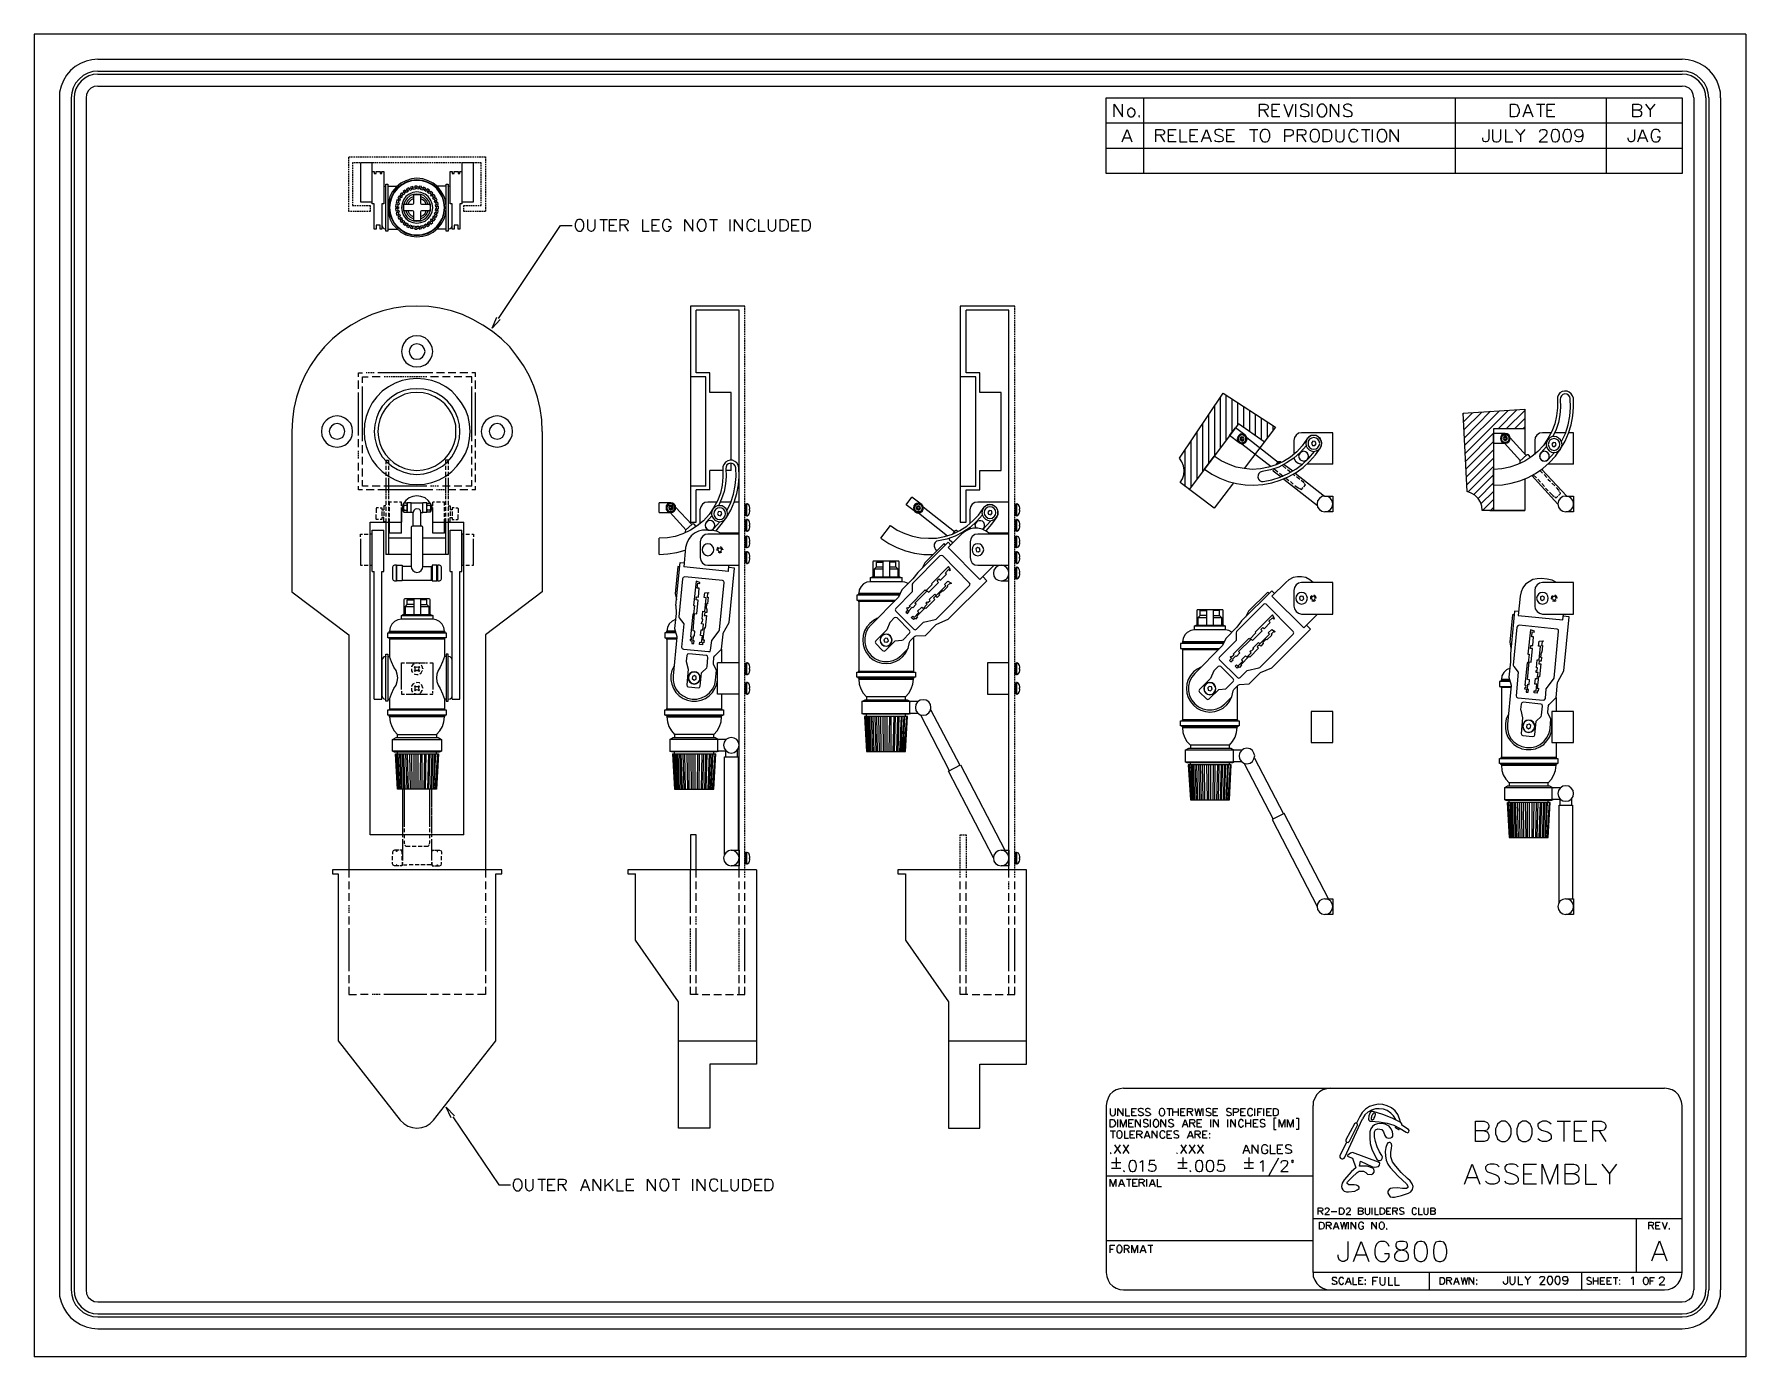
# Model space of a CAD drawing. Header units: millimetres. Extents: x 104 to 1497, y 83 to 1159.
import ezdxf

# ---------------------------------------------------------------- set-up
doc = ezdxf.new("R2010")
doc.units = ezdxf.units.MM
doc.header["$MEASUREMENT"] = 0
for name, pattern in [('0.592667 0.338667', [0.931333, 0.592667, -0.338667]), ('0.635 0.296333', [0.931333, 0.635, -0.296333]), ('1.22767 0.635', [1.862667, 1.227667, -0.635])]:
    doc.linetypes.add(name, pattern=pattern)
doc.layers.add('Default', color=18, linetype='Continuous', true_color=0x000000)

msp = doc.modelspace()

# ---------------------------------------------------------------- linework, layer by layer
at = {"layer": 'Default', "color": 7, "lineweight": 25}
for points in [[(104.1, 1159.4), (104.1, 83.4)], [(1496.8, 1159.4), (104.1, 1159.4)], [(1496.8, 1159.4), (1496.8, 83.4)], [(155.9, 1139), (151.1, 1138.7), (146.3, 1137.4), (141.7, 1135.7), (137.4, 1133.1), (133.7, 1129.8), (130.4, 1126.1), (127.8, 1121.8), (126.1, 1117.2), (124.8, 1112.4), (124.6, 1107.6)], [(155.9, 1129.4), (151.7, 1129), (147.6, 1127.7), (143.9, 1125.7), (140.7, 1122.9), (137.8, 1119.6), (135.9, 1115.9), (134.6, 1111.8), (134.1, 1107.6)], [(155.9, 1139), (1445, 1139)], [(155.9, 1129.4), (1445, 1129.4)], [(1476.3, 1107.6), (1476.1, 1112.4), (1474.8, 1117.2), (1473.1, 1121.8), (1470.5, 1126.1), (1467.2, 1129.8), (1463.5, 1133.1), (1459.1, 1135.7), (1454.6, 1137.4), (1449.8, 1138.7), (1445, 1139)], [(1466.8, 1107.6), (1466.3, 1111.8), (1465, 1115.9), (1463.1, 1119.6), (1460.2, 1122.9), (1457, 1125.7), (1453.3, 1127.7), (1449.1, 1129), (1445, 1129.4)], [(155.9, 1127), (152.2, 1126.6), (148.5, 1125.5), (145.2, 1123.7), (142.2, 1121.3), (139.8, 1118.3), (138, 1115), (137, 1111.3), (136.5, 1107.6)], [(155.9, 1117.2), (153, 1116.8), (150.2, 1115.5), (148, 1113.3), (146.7, 1110.5), (146.3, 1107.6)], [(155.9, 1127), (1445, 1127)], [(155.9, 1117.2), (1445, 1117.2)], [(1464.4, 1107.6), (1463.9, 1111.3), (1462.8, 1115), (1461.1, 1118.3), (1458.7, 1121.3), (1455.7, 1123.7), (1452.4, 1125.5), (1448.7, 1126.6), (1445, 1127)], [(1454.6, 1107.6), (1454.1, 1110.5), (1452.8, 1113.3), (1450.7, 1115.5), (1447.8, 1116.8), (1445, 1117.2)], [(124.6, 1107.6), (124.6, 137.8)], [(134.1, 1107.6), (134.1, 137.8)], [(136.5, 1107.6), (136.5, 137.8)], [(146.3, 1107.6), (146.3, 137.8)], [(976.4, 1107.6), (1445, 1107.6), (1445, 1046.1)], [(1445, 1046.1), (976.4, 1046.1), (976.4, 1107.6)], [(982.9, 1092.2), (982.9, 1102.4), (989.6, 1092.2), (989.6, 1102.4)], [(1007, 1046.1), (1007, 1107.6)], [(1101.2, 1092.2), (1101.2, 1102.4), (1105.5, 1102.4), (1107.1, 1102), (1107.5, 1101.6), (1108.2, 1100.5), (1108.2, 1099.6), (1107.5, 1098.5), (1107.1, 1098.1), (1105.5, 1097.6), (1101.2, 1097.6)], [(1117.7, 1092.2), (1111.4, 1092.2), (1111.4, 1102.4), (1117.7, 1102.4)], [(1120.8, 1102.4), (1124.7, 1092.2), (1128.6, 1102.4)], [(1130.6, 1092.2), (1130.6, 1102.4)], [(1141.2, 1100.9), (1140.3, 1102), (1138.8, 1102.4), (1136.9, 1102.4), (1135.3, 1102), (1134.5, 1100.9), (1134.5, 1100), (1134.9, 1099.2), (1135.3, 1098.5), (1136.4, 1098.1), (1139.3, 1097.2), (1140.3, 1096.6), (1140.8, 1096.1), (1141.2, 1095.3), (1141.2, 1093.7), (1140.3, 1092.6), (1138.8, 1092.2), (1136.9, 1092.2), (1135.3, 1092.6), (1134.5, 1093.7)], [(1144, 1092.2), (1144, 1102.4)], [(1158.8, 1092.2), (1158.8, 1102.4), (1165.6, 1092.2), (1165.6, 1102.4)], [(1176.2, 1100.9), (1175.4, 1102), (1173.8, 1102.4), (1171.9, 1102.4), (1170.6, 1102), (1169.5, 1100.9), (1169.5, 1100), (1169.9, 1099.2), (1170.6, 1098.5), (1171.4, 1098.1), (1174.5, 1097.2), (1175.4, 1096.6), (1175.8, 1096.1), (1176.2, 1095.3), (1176.2, 1093.7), (1175.4, 1092.6), (1173.8, 1092.2), (1171.9, 1092.2), (1170.6, 1092.6), (1169.5, 1093.7)], [(1260.6, 1046.1), (1260.6, 1107.6)], [(1315.6, 1092.2), (1319.5, 1102.4), (1323.4, 1092.2)], [(1326.5, 1102.4), (1333.2, 1102.4)], [(1329.8, 1102.4), (1329.8, 1092.2)], [(1341.5, 1092.2), (1335.2, 1092.2), (1335.2, 1102.4), (1341.5, 1102.4)], [(1383.5, 1046.1), (1383.5, 1107.6)], [(1409.6, 1097.6), (1410.9, 1097.2), (1411.3, 1096.6), (1412, 1095.7), (1412, 1094.2), (1411.3, 1093.3), (1410.9, 1092.6), (1409.6, 1092.2), (1405, 1092.2), (1405, 1102.4), (1409.6, 1102.4), (1410.9, 1102), (1411.3, 1101.6), (1412, 1100.5), (1412, 1099.6), (1411.3, 1098.5), (1410.9, 1098.1), (1409.6, 1097.6), (1405, 1097.6)], [(1415.2, 1102.4), (1419.1, 1097.6), (1423, 1102.4)], [(1454.6, 1107.6), (1454.6, 137.8)], [(1464.4, 1107.6), (1464.4, 137.8)], [(1466.8, 1107.6), (1466.8, 137.8)], [(1476.3, 1107.6), (1476.3, 137.8)], [(1445, 1087), (976.4, 1087)], [(1003.3, 1093.3), (1002.9, 1092.6), (1003.3, 1092.2), (1003.8, 1092.6)], [(1104.7, 1097.6), (1108.2, 1092.2)], [(1111.4, 1097.6), (1115.3, 1097.6)], [(1317.1, 1095.7), (1321.9, 1095.7)], [(1335.2, 1097.6), (1339.1, 1097.6)], [(1419.1, 1097.6), (1419.1, 1092.2)], [(989.4, 1071.8), (993.3, 1082), (997.2, 1071.8)], [(990.9, 1075.2), (995.7, 1075.2)], [(1016.8, 1071.8), (1016.8, 1082), (1021.2, 1082), (1022.7, 1081.6), (1023.1, 1081.1), (1023.8, 1080), (1023.8, 1079.2), (1023.1, 1078.1), (1022.7, 1077.6), (1021.2, 1077.2), (1016.8, 1077.2)], [(1020.3, 1077.2), (1023.8, 1071.8)], [(1033.3, 1071.8), (1027, 1071.8), (1027, 1082), (1033.3, 1082)], [(1027, 1077.2), (1031, 1077.2)], [(1036.4, 1082), (1036.4, 1071.8), (1042.3, 1071.8)], [(1051, 1071.8), (1044.7, 1071.8), (1044.7, 1082), (1051, 1082)], [(1044.7, 1077.2), (1048.6, 1077.2)], [(1054, 1071.8), (1057.9, 1082), (1061.8, 1071.8)], [(1055.3, 1075.2), (1060.3, 1075.2)], [(1071.4, 1080.5), (1070.5, 1081.6), (1069, 1082), (1067.1, 1082), (1065.5, 1081.6), (1064.7, 1080.5), (1064.7, 1079.6), (1065.1, 1078.5), (1065.5, 1078.1), (1066.6, 1077.6), (1069.4, 1076.6), (1070.5, 1076.1), (1071, 1075.7), (1071.4, 1074.6), (1071.4, 1073.3), (1070.5, 1072.2), (1069, 1071.8), (1067.1, 1071.8), (1065.5, 1072.2), (1064.7, 1073.3)], [(1080.8, 1071.8), (1074.4, 1071.8), (1074.4, 1082), (1080.8, 1082)], [(1074.4, 1077.2), (1078.4, 1077.2)], [(1092.9, 1082), (1099.7, 1082)], [(1096.4, 1082), (1096.4, 1071.8)], [(1121.6, 1071.8), (1121.6, 1082), (1126.2, 1082), (1127.5, 1081.6), (1128.2, 1081.1), (1128.6, 1080), (1128.6, 1078.5), (1128.2, 1077.6), (1127.5, 1077.2), (1126.2, 1076.6), (1121.6, 1076.6)], [(1131.9, 1071.8), (1131.9, 1082), (1136.4, 1082), (1137.7, 1081.6), (1138.4, 1081.1), (1138.8, 1080), (1138.8, 1079.2), (1138.4, 1078.1), (1137.7, 1077.6), (1136.4, 1077.2), (1131.9, 1077.2)], [(1135.3, 1077.2), (1138.8, 1071.8)], [(1163.2, 1082), (1163.2, 1074.6), (1163.6, 1073.3), (1164.7, 1072.2), (1166, 1071.8), (1167.1, 1071.8), (1168.6, 1072.2), (1169.5, 1073.3), (1169.9, 1074.6), (1169.9, 1082)], [(1181.2, 1079.6), (1180.8, 1080.5), (1179.7, 1081.6), (1178.8, 1082), (1176.9, 1082), (1175.8, 1081.6), (1174.9, 1080.5), (1174.5, 1079.6), (1173.8, 1078.1), (1173.8, 1075.7), (1174.5, 1074.2), (1174.9, 1073.3), (1175.8, 1072.2), (1176.9, 1071.8), (1178.8, 1071.8), (1179.7, 1072.2), (1180.8, 1073.3), (1181.2, 1074.2)], [(1184.1, 1082), (1191, 1082)], [(1187.5, 1082), (1187.5, 1071.8)], [(1193, 1071.8), (1193, 1082)], [(1207.5, 1071.8), (1207.5, 1082), (1214.3, 1071.8), (1214.3, 1082)], [(1287.6, 1082), (1287.6, 1074.2), (1287.1, 1072.6), (1286.7, 1072.2), (1285.6, 1071.8), (1284.7, 1071.8), (1283.7, 1072.2), (1283.2, 1072.6), (1282.8, 1074.2), (1282.8, 1075.2)], [(1290.6, 1082), (1290.6, 1074.6), (1291, 1073.3), (1291.9, 1072.2), (1293.4, 1071.8), (1294.5, 1071.8), (1295.8, 1072.2), (1296.9, 1073.3), (1297.4, 1074.6), (1297.4, 1082)], [(1301.3, 1082), (1301.3, 1071.8), (1307.1, 1071.8)], [(1309.5, 1082), (1313.4, 1077.2), (1317.4, 1082)], [(1313.4, 1077.2), (1313.4, 1071.8)], [(1329.1, 1079.6), (1329.1, 1080), (1329.5, 1081.1), (1330, 1081.6), (1331.1, 1082), (1333, 1082), (1333.9, 1081.6), (1334.5, 1081.1), (1335, 1080), (1335, 1079.2), (1334.5, 1078.1), (1333.5, 1076.6), (1328.7, 1071.8), (1335.4, 1071.8)], [(1364.1, 1078.5), (1363.7, 1077.2), (1362.8, 1076.1), (1361.3, 1075.7), (1360.9, 1075.7), (1359.3, 1076.1), (1358.2, 1077.2), (1357.8, 1078.5), (1357.8, 1079.2), (1358.2, 1080.5), (1359.3, 1081.6), (1360.9, 1082), (1361.3, 1082), (1362.8, 1081.6), (1363.7, 1080.5), (1364.1, 1078.5), (1364.1, 1076.1), (1363.7, 1073.7), (1362.8, 1072.2), (1361.3, 1071.8), (1360.2, 1071.8), (1358.9, 1072.2), (1358.2, 1073.3)], [(1406.1, 1082), (1406.1, 1074.2), (1405.6, 1072.6), (1405, 1072.2), (1404.1, 1071.8), (1403, 1071.8), (1402.2, 1072.2), (1401.7, 1072.6), (1401.1, 1074.2), (1401.1, 1075.2)], [(1408.9, 1071.8), (1412.8, 1082), (1416.7, 1071.8)], [(1410.4, 1075.2), (1415.2, 1075.2)], [(1427, 1079.6), (1426.5, 1080.5), (1425.7, 1081.6), (1424.6, 1082), (1422.6, 1082), (1421.7, 1081.6), (1420.7, 1080.5), (1420.2, 1079.6), (1419.8, 1078.1), (1419.8, 1075.7), (1420.2, 1074.2), (1420.7, 1073.3), (1421.7, 1072.2), (1422.6, 1071.8), (1424.6, 1071.8), (1425.7, 1072.2), (1426.5, 1073.3), (1427, 1074.2), (1427, 1075.7), (1424.6, 1075.7)], [(1445, 1066.5), (976.4, 1066.5)], [(388.6, 1035.4), (390.1, 1035.9), (390.1, 1036.1)], [(391.8, 1035.9), (399.4, 1035.9)], [(404.7, 1030.9), (403.6, 1029.8)], [(407, 1030.7), (405.7, 1032.6), (404.2, 1031.5), (405.7, 1029.8)], [(406.6, 1031.3), (405.3, 1030.4)], [(407.5, 1032.8), (406.2, 1032)], [(409.7, 1032.2), (408.8, 1034.4), (407, 1033.5), (408.4, 1031.5)], [(408.4, 1031.5), (407, 1030.7)], [(409.4, 1032.8), (407.9, 1032.2)], [(410.5, 1034.1), (409, 1033.7)], [(411.2, 1032.8), (409.7, 1032.2)], [(412.5, 1033.1), (412.3, 1035.4), (410.3, 1035), (411.2, 1032.8)], [(412.5, 1033.9), (410.7, 1033.5)], [(413.8, 1035), (412.3, 1034.6)], [(414, 1033.3), (412.5, 1033.1)], [(415.5, 1033.5), (415.7, 1035.9), (413.8, 1035.7), (414, 1033.3)], [(415.5, 1034.1), (414, 1034.1)], [(417.1, 1033.3), (415.5, 1033.5)], [(417.3, 1035), (415.7, 1035)], [(418.6, 1033.1), (419.2, 1035.4), (417.3, 1035.7), (417.1, 1033.3)], [(418.8, 1033.9), (417.3, 1034.1)], [(420.1, 1032.6), (418.6, 1033.1)], [(420.5, 1034.1), (419, 1034.6)], [(421.6, 1032.2), (422.5, 1034.4), (420.7, 1035), (420.1, 1032.6)], [(421.8, 1032.8), (420.3, 1033.5)], [(422.9, 1031.5), (421.6, 1032.2)], [(423.6, 1032.8), (422.3, 1033.7)], [(424.2, 1030.7), (425.7, 1032.6), (424, 1033.7), (422.9, 1031.5)], [(424.7, 1031.3), (423.4, 1032.2)], [(425.5, 1029.8), (424.2, 1030.7)], [(426.4, 1031.1), (425.1, 1032)], [(426.6, 1028.7), (428.4, 1030.2), (426.8, 1031.5), (425.5, 1029.8)], [(439.4, 1035.9), (431.8, 1035.9)], [(442.5, 1035.4), (441, 1035.9), (441, 1036.1)], [(387, 1021.3), (387, 1004.1)], [(400.7, 1020.7), (398.3, 1021.1), (398.1, 1019.1), (400.5, 1019.1)], [(400.5, 1017.6), (398.1, 1017.6), (398.3, 1015.7), (400.7, 1016.1)], [(401.4, 1023.5), (399.2, 1024.6), (398.6, 1022.6), (401, 1022.2)], [(399, 1019.1), (399, 1017.6)], [(399.4, 1022.4), (399.2, 1020.9)], [(399.9, 1020.7), (399.7, 1019.1)], [(399.7, 1017.6), (399.9, 1015.9)], [(402.7, 1026.3), (400.7, 1027.6), (399.9, 1025.9), (402, 1025)], [(400.5, 1025.7), (399.9, 1024.1)], [(400.7, 1023.9), (400.3, 1022.4)], [(400.5, 1019.1), (400.5, 1017.6)], [(401, 1022.2), (400.7, 1020.7)], [(402.5, 1028.5), (401.4, 1027.2)], [(402, 1026.8), (401.4, 1025.2)], [(402, 1025), (401.4, 1023.5)], [(404.7, 1028.7), (402.9, 1030.4), (401.8, 1028.9), (403.6, 1027.6)], [(403.6, 1027.6), (402.7, 1026.3)], [(404, 1029.4), (403.1, 1028.1)], [(405.7, 1029.8), (404.7, 1028.7)], [(412.9, 1027.4), (410.1, 1026.1), (407.9, 1023.9), (406.4, 1021.1)], [(412.9, 1025.7), (410.7, 1024.8), (409.2, 1023.1), (408.1, 1021.1)], [(424.7, 1021.1), (423.4, 1023.9), (421.2, 1026.1), (418.4, 1027.4)], [(423.1, 1021.1), (422.1, 1023.1), (420.3, 1024.8), (418.4, 1025.7)], [(427.1, 1029.4), (426, 1030.4)], [(427.5, 1027.6), (426.6, 1028.7)], [(428.4, 1026.3), (430.5, 1027.4), (429.4, 1029.1), (427.5, 1027.6)], [(428.8, 1028.5), (427.7, 1029.8)], [(429, 1026.8), (428.1, 1028.1)], [(429.2, 1025), (428.4, 1026.3)], [(429.7, 1023.7), (432.1, 1024.4), (431.2, 1026.1), (429.2, 1025)], [(430.3, 1022.2), (429.7, 1023.7)], [(430.5, 1025.7), (429.9, 1027.2)], [(430.5, 1023.9), (429.9, 1025.2)], [(430.5, 1020.7), (432.9, 1020.9), (432.5, 1022.8), (430.3, 1022.2)], [(430.8, 1019.1), (430.5, 1020.7)], [(430.5, 1016.1), (430.8, 1017.6)], [(430.8, 1017.6), (433.1, 1017.4), (433.1, 1019.4), (430.8, 1019.1)], [(431.4, 1020.7), (431, 1022.4)], [(431.6, 1022.6), (431.2, 1024.1)], [(431.4, 1017.6), (431.4, 1019.1)], [(432.3, 1019.1), (432.1, 1020.9)], [(432.1, 1015.9), (432.3, 1017.4)], [(441, 1001.1), (441, 1000.9), (442.5, 1001.3), (443.8, 1002.4), (444.2, 1004.1), (444.2, 1021.3)], [(387, 1004.1), (387.5, 1002.4), (388.6, 1001.3), (390.1, 1000.9)], [(401, 1014.6), (398.6, 1014.1), (399.2, 1012.2), (401.4, 1013.1)], [(399.2, 1015.7), (399.4, 1014.1)], [(399.9, 1012.4), (400.5, 1011.1)], [(402, 1011.7), (399.9, 1010.7), (400.7, 1008.9), (402.7, 1010.4)], [(400.3, 1014.4), (400.7, 1012.8)], [(400.7, 1016.1), (401, 1014.6)], [(401.4, 1013.1), (402, 1011.7)], [(401.4, 1011.3), (402, 1010)], [(401.4, 1009.6), (402.5, 1008.3)], [(403.6, 1009.1), (401.8, 1007.6), (402.9, 1006.3), (404.7, 1007.8)], [(402.7, 1010.4), (403.6, 1009.1)], [(403.1, 1008.7), (404, 1007.4)], [(403.6, 1006.7), (404.7, 1005.7)], [(405.7, 1006.7), (404.2, 1005.2), (405.7, 1003.9), (407, 1005.9)], [(404.7, 1007.8), (405.7, 1006.7)], [(405.3, 1006.3), (406.6, 1005.2)], [(406.2, 1004.6), (407.5, 1003.7)], [(406.4, 1015.7), (407.9, 1012.8), (410.1, 1010.7), (412.9, 1009.1)], [(407, 1005.9), (408.4, 1005)], [(408.4, 1005), (407, 1003), (408.8, 1002.2), (409.7, 1004.4)], [(407.9, 1004.4), (409.4, 1003.7)], [(408.1, 1015.7), (409.2, 1013.5), (410.7, 1012), (412.9, 1010.9)], [(409, 1003), (410.5, 1002.4)], [(409.7, 1004.4), (411.2, 1003.9)], [(411.2, 1003.9), (410.3, 1001.7), (412.3, 1001.3), (412.5, 1003.5)], [(410.7, 1003.3), (412.5, 1002.8)], [(412.5, 1003.5), (414, 1003.3)], [(414, 1003.3), (413.8, 1000.9), (415.7, 1000.9), (415.5, 1003.3)], [(415.5, 1003.3), (417.1, 1003.3)], [(417.1, 1003.3), (417.3, 1000.9), (419.2, 1001.3), (418.6, 1003.5)], [(417.3, 1002.6), (418.8, 1002.8)], [(418.4, 1009.1), (421.2, 1010.7), (423.4, 1012.8), (424.7, 1015.7)], [(418.4, 1010.9), (420.3, 1012), (422.1, 1013.5), (423.1, 1015.7)], [(418.6, 1003.5), (420.1, 1003.9)], [(420.1, 1003.9), (420.7, 1001.7), (422.5, 1002.4), (421.6, 1004.4)], [(420.3, 1003.3), (421.8, 1003.7)], [(421.6, 1004.4), (422.9, 1005.2)], [(422.3, 1003), (423.6, 1003.7)], [(422.9, 1005.2), (424, 1003), (425.7, 1004.1), (424.2, 1005.9)], [(423.4, 1004.4), (424.7, 1005.2)], [(424.2, 1005.9), (425.5, 1007)], [(425.1, 1004.6), (426.4, 1005.7)], [(425.5, 1007), (426.8, 1005), (428.4, 1006.3), (426.6, 1007.8)], [(426, 1006.3), (427.1, 1007.4)], [(426.6, 1007.8), (427.5, 1009.1)], [(427.5, 1009.1), (429.4, 1007.6), (430.5, 1009.1), (428.4, 1010.2)], [(427.7, 1007), (428.8, 1008)], [(428.1, 1008.7), (429, 1010)], [(428.4, 1010.2), (429.2, 1011.7)], [(429.2, 1011.7), (431.2, 1010.7), (432.1, 1012.4), (429.7, 1013.1)], [(429.7, 1013.1), (430.3, 1014.6)], [(429.9, 1011.3), (430.5, 1012.8)], [(429.9, 1009.6), (430.5, 1010.9)], [(430.3, 1014.6), (432.5, 1013.9), (432.9, 1015.9), (430.5, 1016.1)], [(431, 1014.4), (431.4, 1015.9)], [(431.2, 1012.6), (431.6, 1014.1)], [(481.9, 928.2), (532.3, 1003.9), (541.9, 1003.9)], [(554.3, 1008.7), (554.3, 1002), (554.7, 1000.7), (555.6, 999.8), (556.9, 999.3), (557.8, 999.3), (559.3, 999.8), (560.1, 1000.7), (560.6, 1002), (560.6, 1008.7)], [(564.3, 1008.7), (570.6, 1008.7)], [(567.3, 1008.7), (567.3, 999.3)], [(578.2, 999.3), (572.3, 999.3), (572.3, 1008.7), (578.2, 1008.7)], [(572.3, 1004.1), (576, 1004.1)], [(581, 999.3), (581, 1008.7), (584.9, 1008.7), (586.5, 1008.3), (586.9, 1007.8), (587.3, 1007), (587.3, 1006.1), (586.9, 1005.2), (586.5, 1004.8), (584.9, 1004.1), (581, 1004.1)], [(584.1, 1004.1), (587.3, 999.3)], [(599.1, 1008.7), (599.1, 999.3), (604.5, 999.3)], [(612.8, 999.3), (606.9, 999.3), (606.9, 1008.7), (612.8, 1008.7)], [(606.9, 1004.1), (610.4, 1004.1)], [(622.3, 1006.5), (621.7, 1007.4), (620.8, 1008.3), (619.9, 1008.7), (618.2, 1008.7), (617.3, 1008.3), (616.2, 1007.4), (615.8, 1006.5), (615.4, 1005.2), (615.4, 1002.8), (615.8, 1001.5), (616.2, 1000.7), (617.3, 999.8), (618.2, 999.3), (619.9, 999.3), (620.8, 999.8), (621.7, 1000.7), (622.3, 1001.5), (622.3, 1002.8), (619.9, 1002.8)], [(633.6, 999.3), (633.6, 1008.7), (640, 999.3), (640, 1008.7)], [(653.7, 1008.7), (660, 1008.7)], [(656.7, 1008.7), (656.7, 999.3)], [(670.4, 999.3), (670.4, 1008.7)], [(673.9, 999.3), (673.9, 1008.7), (680.4, 999.3), (680.4, 1008.7)], [(690.8, 1006.5), (690.4, 1007.4), (689.3, 1008.3), (688.4, 1008.7), (686.7, 1008.7), (685.8, 1008.3), (684.8, 1007.4), (684.3, 1006.5), (683.9, 1005.2), (683.9, 1002.8), (684.3, 1001.5), (684.8, 1000.7), (685.8, 999.8), (686.7, 999.3), (688.4, 999.3), (689.3, 999.8), (690.4, 1000.7), (690.8, 1001.5)], [(693.4, 1008.7), (693.4, 999.3), (698.9, 999.3)], [(701.3, 1008.7), (701.3, 1002), (701.7, 1000.7), (702.6, 999.8), (703.9, 999.3), (704.8, 999.3), (706.3, 999.8), (707.1, 1000.7), (707.6, 1002), (707.6, 1008.7)], [(726.5, 999.3), (720.6, 999.3), (720.6, 1008.7), (726.5, 1008.7)], [(720.6, 1004.1), (724.3, 1004.1)], [(390.1, 1000.9), (390.1, 1001.1)], [(391.8, 1000.9), (399.4, 1000.9)], [(412.3, 1002), (413.8, 1001.7)], [(414, 1002.6), (415.5, 1002.4)], [(415.7, 1001.7), (417.3, 1001.7)], [(419, 1002), (420.5, 1002.4)], [(439.4, 1000.9), (431.8, 1000.9)], [(517.5, 836.3), (517.1, 845.6), (515.8, 855), (513.6, 864.1), (510.6, 873), (506.9, 881.7), (502.3, 890), (496.9, 897.6), (491, 905), (484.2, 911.5), (477.1, 917.6), (469.2, 922.8), (461, 927.4), (452.5, 931.3), (443.6, 934.3), (434.2, 936.5), (425.1, 937.8), (415.5, 938.2), (406.2, 937.8), (396.8, 936.5), (387.7, 934.3), (378.8, 931.3), (370.1, 927.4), (362, 922.8), (354.2, 917.6), (346.8, 911.5), (340.3, 905), (334.2, 897.6), (329, 890), (324.4, 881.7), (320.5, 873), (317.5, 864.1), (315.3, 855), (314.2, 845.6), (313.8, 836.3)], [(682.4, 938.2), (638, 938.2)], [(638, 938.2), (638, 762.3), (642.8, 762.3), (642.8, 788.6)], [(677.6, 935), (642.8, 935)], [(642.8, 883.9), (642.8, 935)], [(677.6, 473.3), (677.6, 935)], [(902, 938.2), (857.6, 938.2)], [(857.6, 938.2), (857.6, 762.3), (862.4, 762.3), (862.4, 788.6)], [(897.2, 935), (862.4, 935)], [(862.4, 883.9), (862.4, 935)], [(897.2, 473.3), (897.2, 935)], [(483.2, 927.4), (476.6, 920.2), (480.6, 929.1)], [(367.9, 880.6), (367.9, 883.9), (371.2, 883.9)], [(367.9, 871), (367.9, 877.6)], [(371.2, 875.8), (371.2, 880.6), (375.9, 880.6)], [(385.5, 880.6), (379, 880.6)], [(428.4, 883.9), (383.8, 883.9)], [(433.1, 880.6), (426.6, 880.6)], [(437.9, 883.9), (431.4, 883.9)], [(442.5, 880.6), (436.2, 880.6)], [(447.3, 883.9), (441, 883.9)], [(452.1, 880.6), (445.8, 880.6)], [(456.8, 883.9), (450.5, 883.9)], [(460.1, 880.6), (455.3, 880.6)], [(463.2, 883.9), (460.1, 883.9)], [(460.1, 875.8), (460.1, 880.6)], [(463.2, 880.6), (463.2, 883.9)], [(463.2, 871), (463.2, 877.6)], [(650.6, 880.6), (638, 880.6)], [(653.9, 883.9), (642.8, 883.9)], [(650.6, 791.7), (650.6, 880.6)], [(653.9, 868), (653.9, 883.9)], [(857.6, 791.7), (870.2, 791.7), (870.2, 880.6), (857.6, 880.6)], [(862.4, 788.6), (873.5, 788.6), (873.5, 804.5), (890.9, 804.5), (890.9, 868), (873.5, 868), (873.5, 883.9), (862.4, 883.9)], [(367.9, 833), (367.9, 868)], [(371.2, 828.2), (371.2, 872.8)], [(460.1, 828.2), (460.1, 872.8)], [(463.2, 833), (463.2, 868)], [(671.3, 868), (653.9, 868)], [(671.3, 812.8), (671.3, 868)], [(1079.9, 794.3), (1064.2, 773.8), (1036.6, 794.7), (1038.4, 797.8), (1039.4, 801), (1039.7, 804.7), (1039.2, 808.2), (1037.9, 811.5), (1036, 814.5), (1071.6, 867.3), (1114, 839.7), (1088.6, 806)], [(1069.4, 822.8), (1069.4, 863.9)], [(1074, 829.1), (1074, 865.8)], [(1291.5, 792.5), (1298.7, 792.8), (1305.8, 794.1), (1312.8, 796), (1319.3, 798.6), (1325.8, 802.1), (1331.7, 806.2), (1337.1, 811), (1341.9, 816.2), (1346.1, 822.1), (1349.8, 828.4), (1352.6, 834.9), (1354.8, 841.7), (1356.1, 848.9), (1356.7, 856), (1356.5, 863.2), (1355.9, 865.2), (1354.8, 866.9), (1353.2, 868.2), (1351.5, 869.1), (1349.3, 869.1), (1347.4, 868.7), (1345.6, 867.6), (1344.3, 866), (1343.7, 864.1), (1343.5, 862.1), (1343.7, 855.4), (1342.8, 848.9), (1341.3, 842.3), (1339.1, 836.3), (1335.8, 830.4), (1332.1, 824.9), (1327.6, 819.9), (1322.6, 815.8), (1316.9, 812.1), (1311.1, 809.3), (1304.7, 807.1), (1298.2, 805.8), (1291.5, 805.4)], [(1346.9, 828), (1350, 834.5), (1352.2, 841.5), (1353.7, 848.6), (1354.1, 855.8), (1353.9, 863), (1353.5, 864.5), (1352.6, 865.8), (1351.1, 866.5), (1349.5, 866.7), (1348, 866.3), (1346.7, 865.2), (1346.1, 863.9), (1345.8, 862.3), (1346.1, 856), (1345.6, 849.7), (1344.3, 843.6), (1342.4, 837.8), (1339.8, 832.1)], [(1059.9, 810.2), (1059.9, 849.7)], [(1064.7, 816.5), (1064.7, 856.7)], [(1078.8, 835.4), (1078.8, 862.6)], [(1083.6, 841.7), (1083.6, 859.5)], [(1088.4, 839.3), (1088.4, 856.5)], [(1093.2, 836), (1093.2, 853.2)], [(1097.9, 832.6), (1097.9, 850.2)], [(1316.9, 797.5), (1316.9, 771.9), (1282.3, 771.9), (1281.9, 775.4), (1280.8, 778.6), (1278.9, 781.7), (1276.3, 784.3), (1273.2, 786), (1270, 787.3), (1266.7, 851), (1316.9, 854.3), (1316.9, 818)], [(1266.7, 850.4), (1267.3, 851)], [(1266.9, 843.9), (1274.5, 851.5)], [(1267.3, 837.6), (1281.9, 851.9)], [(1267.8, 831), (1289.1, 852.6)], [(1268, 824.7), (1296.3, 853)], [(1268.4, 818.4), (1303.4, 853.4)], [(1295.2, 838.4), (1310.6, 853.9)], [(1301.9, 838.4), (1316.9, 853.4)], [(313.8, 836.3), (313.8, 705.8), (360.1, 670.8)], [(517.5, 836.3), (517.5, 705.8), (471.2, 670.8)], [(1104.9, 827.8), (1084, 842.3), (1044, 789.1)], [(1050.3, 797.5), (1050.3, 835.6)], [(1055.1, 803.8), (1055.1, 842.6)], [(1076.8, 832.8), (1081.6, 839.1)], [(1089.2, 833.4), (1081.6, 839.1)], [(1102.7, 829.3), (1102.7, 847.1)], [(1107.5, 831), (1107.5, 843.9)], [(1112.3, 837.3), (1112.3, 840.8)], [(1316.9, 838.4), (1291.5, 838.4), (1291.5, 771.9)], [(1308.7, 838.4), (1316.9, 846.7)], [(1315.4, 838.4), (1316.9, 839.9)], [(367.9, 823.4), (367.9, 829.9)], [(371.2, 818.6), (371.2, 825.2)], [(460.1, 818.6), (460.1, 825.2)], [(463.2, 823.4), (463.2, 829.9)], [(1045.5, 791.2), (1045.5, 828.4)], [(1056.4, 805.6), (1062.3, 801.5), (1068.8, 798.2), (1075.5, 795.6), (1082.5, 793.8), (1089.5, 792.8), (1096.6, 792.5), (1103.8, 793), (1111, 794.3), (1117.9, 796.5), (1124.5, 799.3), (1130.8, 802.8), (1136.6, 806.9), (1141.9, 811.7), (1146.6, 817.1), (1150.8, 823), (1151.6, 824.9), (1151.9, 826.9), (1151.2, 828.9), (1150.3, 830.6), (1148.8, 832.1), (1146.9, 832.8), (1144.9, 833), (1142.7, 832.6), (1141, 831.5), (1139.7, 829.9), (1135.8, 824.5), (1131.4, 819.7), (1126.2, 815.4), (1120.6, 811.9), (1114.7, 809.1), (1108.4, 807.1), (1101.9, 805.8), (1095.1, 805.4), (1088.6, 806), (1082.1, 807.3), (1075.8, 809.5), (1069.9, 812.3), (1064.2, 816)], [(1084.5, 827.1), (1076.8, 832.8)], [(1084.5, 827.1), (1086, 826.5), (1087.5, 826.2), (1089, 826.9), (1090.1, 827.8), (1090.8, 829.3), (1091, 830.8), (1090.3, 832.3), (1089.2, 833.4)], [(1086.8, 826.2), (1110.5, 807.8)], [(1090.8, 831.2), (1116.4, 811.2), (1117.5, 810.4)], [(1139, 824.5), (1134.5, 819.3), (1129, 814.5), (1123.2, 810.6), (1116.9, 807.3), (1110.1, 804.9), (1103.2, 803.6), (1101.6, 803), (1100.5, 801.9), (1099.9, 800.6), (1099.7, 799.1), (1100.3, 797.5), (1101.2, 796.2), (1102.7, 795.6), (1104.2, 795.6), (1111.2, 796.9), (1117.9, 799.1), (1124.5, 801.9), (1130.6, 805.6), (1136, 809.7), (1141.2, 814.5), (1145.8, 819.9)], [(1160.8, 835.2), (1135.3, 835.2), (1132.9, 834.7), (1130.8, 833.2), (1129.5, 831.2), (1129, 828.9), (1129, 817.5)], [(1160.8, 809.7), (1160.8, 835.2)], [(1268.6, 811.9), (1291.5, 834.7)], [(1269.1, 805.6), (1291.5, 828)], [(1291.5, 826.7), (1291.5, 834.5)], [(1291.5, 826.7), (1301, 826.7), (1302.6, 826.9), (1303.9, 827.8), (1304.7, 829.1), (1305, 830.6), (1304.7, 832.1), (1303.9, 833.4), (1302.6, 834.3), (1301, 834.5), (1291.5, 834.5)], [(1300.4, 826.7), (1313.4, 812.3)], [(1305, 831), (1318.2, 816.7)], [(1331.3, 835.2), (1328.9, 834.7), (1326.7, 833.2), (1325.4, 831.2), (1325, 828.9), (1325, 817.5)], [(1334.5, 823.9), (1330.2, 819.1), (1329.3, 817.8), (1328.9, 816), (1329.3, 814.5), (1330.2, 813.2), (1331.5, 812.3), (1333, 812.1), (1334.5, 812.3), (1335.8, 813.2), (1341.1, 819.1)], [(1338.7, 835.2), (1331.3, 835.2)], [(1350.2, 835.2), (1341.3, 835.2)], [(1356.7, 835.2), (1352.8, 835.2)], [(1356.7, 809.7), (1356.7, 835.2)], [(367.9, 804.5), (367.9, 810.8)], [(371.2, 809.3), (371.2, 815.6)], [(390.1, 812.8), (392.5, 812.8)], [(390.1, 812.8), (390.1, 809.7)], [(390.1, 808.2), (390.1, 804.9)], [(392.5, 812.8), (392.5, 809.7)], [(392.5, 808.2), (392.5, 804.9)], [(441, 812.8), (438.8, 812.8)], [(438.8, 812.8), (438.8, 809.7)], [(438.8, 808.2), (438.8, 804.9)], [(441, 812.8), (441, 809.7)], [(441, 808.2), (441, 804.9)], [(460.1, 809.3), (460.1, 815.6)], [(463.2, 814.1), (463.2, 820.4)], [(463.2, 804.5), (463.2, 810.8)], [(658.7, 755.1), (663.2, 760.4), (667.4, 766.2), (670.8, 772.3), (673.7, 778.8), (675.8, 785.8), (677.1, 792.8), (677.6, 799.7), (677.4, 806.9), (676.9, 808.8), (675.8, 810.6), (674.3, 811.9), (672.4, 812.8), (670.4, 812.8), (668.4, 812.3), (666.7, 811.2), (665.4, 809.7), (664.5, 807.8), (664.5, 805.8), (664.5, 799.1), (663.9, 792.5), (662.4, 786), (660, 779.9), (656.9, 774.1), (653.2, 768.6), (648.7, 763.6), (643.6, 759.5), (638, 755.8), (631.9, 753), (625.6, 750.8), (619.3, 749.7), (612.6, 749.3)], [(667.8, 771.7), (670.8, 778.4), (673.2, 785.1), (674.5, 792.3), (675.2, 799.5), (675, 806.7), (674.5, 808.2), (673.4, 809.5), (672.1, 810.2), (670.6, 810.4), (669.1, 809.9), (667.8, 809.1), (667.1, 807.5), (666.9, 806), (667.1, 799.7), (666.5, 793.6), (665.4, 787.3), (663.4, 781.4), (660.8, 775.8)], [(671.3, 804.5), (671.3, 810.4)], [(1040.7, 791.5), (1040.7, 821.5)], [(1056.4, 805.6), (1064.2, 816)], [(1114.7, 809.1), (1116.6, 811.7), (1117.3, 811.9), (1118.2, 811.7), (1119, 811)], [(1119.7, 808.6), (1122.5, 806.2)], [(1121.2, 809.3), (1128.2, 804.1)], [(1129, 814.5), (1130.3, 812.1), (1132.5, 810.4), (1135.3, 809.7), (1136.2, 809.7)], [(1160.8, 809.7), (1139.9, 809.7)], [(1269.3, 799.1), (1291.5, 821.2)], [(1269.7, 792.8), (1291.5, 814.5)], [(1270.8, 787.1), (1291.5, 807.8)], [(1321.7, 815.2), (1320, 817.1), (1319.3, 817.3), (1318.7, 817.1), (1313, 812.1), (1312.8, 811.2), (1313, 810.6), (1313.4, 810.2)], [(1356.7, 809.7), (1335.8, 809.7)], [(367.9, 794.9), (367.9, 801.2)], [(371.2, 799.7), (371.2, 806)], [(371.2, 791.7), (371.2, 796.5)], [(390.1, 803.4), (390.1, 800.2)], [(392.5, 803.4), (392.5, 800.2)], [(438.8, 803.4), (438.8, 800.2)], [(441, 803.4), (441, 800.2)], [(460.1, 799.7), (460.1, 806)], [(460.1, 791.7), (460.1, 796.5)], [(463.2, 794.9), (463.2, 801.2)], [(664.5, 804.5), (653.9, 804.5)], [(653.9, 788.6), (653.9, 804.5)], [(671.3, 804.5), (666.9, 804.5)], [(1112.1, 805.6), (1111.9, 804.9), (1112.3, 804.3), (1118.6, 799.3)], [(1112.9, 805.8), (1116, 803.4)], [(1117.3, 802.3), (1120.3, 799.9)], [(1120.8, 797.5), (1148.2, 776)], [(1122.5, 798.2), (1124.9, 796.2)], [(1123.8, 805.4), (1126.6, 803.2)], [(1126.2, 795.4), (1128.6, 793.4)], [(1128.6, 801.5), (1129.9, 800.4)], [(1130.1, 802.3), (1154, 783.6)], [(1131.2, 799.5), (1133.8, 797.5)], [(1134.9, 796.5), (1136.4, 795.4)], [(1136.4, 795.4), (1137.1, 794.5)], [(1137.1, 791.2), (1138.4, 792.8), (1137.5, 793.8)], [(1275.4, 784.9), (1291.5, 801)], [(1278.9, 781.7), (1291.5, 794.3)], [(1291.5, 792.5), (1291.5, 805.4)], [(1322.6, 800.4), (1343.9, 777.1)], [(1323.9, 801), (1326.5, 798.4)], [(1327.6, 797.3), (1329.8, 794.9)], [(1329.3, 804.5), (1331.5, 802.3)], [(1330.6, 805.6), (1351.1, 783.6)], [(1330.8, 793.8), (1333, 791.5)], [(1332.6, 801.2), (1334.8, 798.8)], [(1335.8, 797.5), (1338, 795.4)], [(1339.1, 794.1), (1341.3, 791.9)], [(371.2, 788.6), (367.9, 788.6), (367.9, 791.7)], [(375.9, 791.7), (371.2, 791.7)], [(380.7, 788.6), (374.2, 788.6)], [(385.5, 791.7), (379, 791.7)], [(428.4, 788.6), (383.8, 788.6)], [(423.6, 791.7), (388.6, 791.7)], [(428.4, 762.3), (428.4, 771), (427.9, 774.5), (426.6, 777.5), (424.7, 780.1), (422.1, 782.1), (418.8, 783.4), (415.5, 783.8), (412.3, 783.4), (409.2, 782.1), (406.6, 780.1), (404.7, 777.5), (403.4, 774.5), (402.9, 771), (402.9, 762.3)], [(442.5, 791.7), (436.2, 791.7)], [(447.3, 788.6), (441, 788.6)], [(452.1, 791.7), (445.8, 791.7)], [(456.8, 788.6), (450.5, 788.6)], [(460.1, 791.7), (455.3, 791.7)], [(463.2, 788.6), (460.1, 788.6)], [(463.2, 788.6), (463.2, 791.7)], [(650.6, 791.7), (638, 791.7)], [(653.9, 788.6), (642.8, 788.6)], [(813.5, 776.4), (818.3, 782.8)], [(825.9, 777.1), (818.3, 782.8)], [(1129.9, 792.3), (1132.5, 790.4)], [(1132.5, 790.4), (1133.6, 789.9)], [(1134.3, 789.7), (1135.3, 789.1), (1136.6, 790.6)], [(1154.3, 783.6), (1160.8, 783.6), (1160.8, 770.8), (1154.3, 770.8)], [(1281.3, 777.3), (1291.5, 787.5)], [(1282.6, 771.9), (1291.5, 780.8)], [(1333.9, 790.1), (1336.1, 788)], [(1337.1, 786.7), (1339.8, 784.1)], [(1339.8, 784.1), (1340.8, 783.4)], [(1341.5, 783), (1342.4, 782.3)], [(1342.4, 790.6), (1344.3, 788.4)], [(1342.4, 782.3), (1343.9, 783.6)], [(1344.3, 788.4), (1345, 787.3)], [(1344.5, 784.1), (1345.8, 785.4)], [(1345.4, 786.7), (1345.8, 785.4)], [(1350.4, 783.6), (1356.7, 783.6), (1356.7, 770.8), (1350.4, 770.8)], [(384.2, 774.1), (382.7, 774.1), (382.3, 773.6), (382.3, 770.1)], [(384.2, 764.5), (382.7, 764.5), (382.3, 764.9), (382.3, 768.6)], [(385.5, 774.1), (387, 774.1), (387, 772.5), (388.6, 772.5)], [(388.6, 766.2), (387, 766.2), (387, 764.5), (385.5, 764.5)], [(387, 771), (387, 767.7)], [(390.1, 775.8), (388.6, 775.8), (388.6, 772.5)], [(388.6, 771), (388.6, 767.7)], [(390.1, 762.7), (388.6, 762.7), (388.6, 766.2)], [(390.1, 779.7), (390.1, 776.4)], [(390.1, 774.9), (390.1, 771.7)], [(390.1, 770.1), (390.1, 766.9)], [(392.5, 779.7), (392.5, 776.4)], [(392.5, 774.9), (392.5, 771.7)], [(393.3, 773.4), (392.5, 773.4)], [(392.5, 770.1), (392.5, 766.9)], [(393.3, 776), (393.3, 778.8)], [(394.9, 778.8), (393.3, 778.8)], [(393.3, 771.4), (393.3, 774.5)], [(393.3, 766.7), (393.3, 769.7)], [(399.7, 778.8), (396.6, 778.8)], [(402.9, 778.8), (401.4, 778.8)], [(402.9, 775.8), (402.9, 778.8)], [(402.9, 753.4), (402.9, 774.3)], [(407.5, 776), (407.7, 774.3), (407.7, 777.1), (407.7, 777.3), (407.5, 778), (407.7, 777.1), (407.5, 778), (404.9, 778), (404.7, 777.1), (404.7, 777.3), (404.2, 777.3), (404, 776.9), (404, 771.7), (404.2, 771.2), (404.7, 771), (404.7, 771.4), (404.7, 777.1), (404.9, 776), (404.7, 774.3), (404.9, 772.3), (407.5, 772.3), (407.7, 774.3), (407.7, 771.4), (407.5, 772.3)], [(404.7, 777.3), (404.9, 778), (404.7, 777.1)], [(404.9, 772.3), (404.7, 771.4), (404.9, 770.6), (404.7, 771)], [(404.7, 771.4), (404.9, 770.6), (407.5, 770.6), (407.7, 771), (407.7, 771.4)], [(407.7, 777.1), (407.5, 776), (404.9, 776)], [(410.7, 778.2), (407.7, 778.2)], [(407.7, 770.4), (407.7, 778.2)], [(410.7, 770.4), (407.7, 770.4)], [(410.7, 770.4), (410.7, 778.2)], [(410.7, 778.2), (420.3, 778.2)], [(410.7, 771), (410.7, 777.3)], [(412.5, 759.1), (412.5, 770.4), (410.7, 770.4)], [(418.8, 770.4), (418.4, 771.9), (417.3, 773), (415.5, 773.4), (414, 773), (412.9, 771.9), (412.5, 770.4)], [(418.8, 759.1), (418.8, 770.4), (420.3, 770.4)], [(420.3, 770.4), (420.3, 778.2)], [(423.6, 778.2), (420.3, 778.2)], [(420.3, 771), (420.3, 777.3)], [(423.6, 770.4), (420.3, 770.4)], [(423.6, 770.4), (423.6, 778.2)], [(426.2, 776), (426.6, 774.3), (426.2, 772.3), (423.8, 772.3), (423.6, 774.3), (423.6, 777.1), (423.6, 777.3), (423.8, 778), (423.6, 777.1), (423.8, 778), (426.2, 778), (426.6, 777.1), (426.2, 776), (423.8, 776)], [(423.8, 772.3), (423.6, 771.4), (423.6, 774.3), (423.8, 776), (423.6, 777.1)], [(426.6, 771), (426.6, 771.4), (426.2, 770.6), (423.8, 770.6), (423.6, 771), (423.6, 771.4)], [(426.6, 777.3), (426.2, 778), (426.6, 777.1)], [(426.6, 771.4), (426.2, 770.6), (426.6, 771), (426.8, 771.2), (427.1, 771.7), (427.1, 776.9), (426.8, 777.3), (426.6, 777.3), (426.6, 777.1), (426.6, 771.4), (426.2, 772.3)], [(428.4, 775.8), (428.4, 778.8)], [(429.9, 778.8), (428.4, 778.8)], [(428.4, 753.4), (428.4, 774.3)], [(434.7, 778.8), (431.4, 778.8)], [(437.9, 778.8), (436.2, 778.8)], [(437.9, 776), (437.9, 778.8)], [(437.9, 771.4), (437.9, 774.5)], [(437.9, 773.4), (438.8, 773.4)], [(437.9, 766.7), (437.9, 769.7)], [(438.8, 779.7), (438.8, 776.4)], [(438.8, 774.9), (438.8, 771.7)], [(438.8, 770.1), (438.8, 766.9)], [(441, 779.7), (441, 776.4)], [(441, 775.8), (442.5, 775.8), (442.5, 772.5)], [(441, 774.9), (441, 771.7)], [(441, 770.1), (441, 766.9)], [(441, 762.7), (442.5, 762.7), (442.5, 766.2)], [(445.8, 774.1), (444.2, 774.1), (444.2, 772.5), (442.5, 772.5)], [(442.5, 771), (442.5, 767.7)], [(442.5, 766.2), (444.2, 766.2), (444.2, 764.5), (445.8, 764.5)], [(444.2, 771), (444.2, 767.7)], [(447.1, 774.1), (448.6, 774.1), (449, 773.6), (449, 770.1)], [(447.1, 764.5), (448.6, 764.5), (449, 764.9), (449, 768.6)], [(612.6, 770.4), (612.6, 778.2)], [(612.6, 770.4), (622.1, 770.4), (623.6, 770.6), (624.9, 771.4), (625.8, 772.8), (626, 774.3), (625.8, 775.8), (624.9, 777.1), (623.6, 778), (622.1, 778.2), (612.6, 778.2)], [(621.5, 770.4), (634.5, 756)], [(626, 774.7), (639.1, 760.4)], [(652.3, 778.8), (649.7, 778.4), (647.8, 777.1), (646.5, 774.9), (645.8, 772.5), (645.8, 761.2)], [(655.6, 767.5), (651, 762.7), (650.2, 761.4), (650, 759.9), (650.2, 758.2), (651, 756.9), (652.3, 756), (654.1, 755.8), (655.6, 756), (656.9, 756.9), (662.1, 762.7)], [(659.5, 778.8), (652.3, 778.8)], [(671.1, 778.8), (662.4, 778.8)], [(677.6, 778.8), (673.7, 778.8)], [(682.4, 773.6), (683.7, 772.5)], [(682.4, 772.5), (683.7, 771.4)], [(800.9, 759.7), (806.3, 756), (812.4, 753.2), (818.7, 751), (825.2, 749.7), (831.8, 749.3), (838.3, 749.5), (844.8, 750.8), (851.3, 752.7), (857.2, 755.6), (862.9, 759.1), (867.9, 763.4), (872.4, 768.2), (876.3, 773.6), (877.6, 775.1), (879.4, 776.2), (881.3, 776.7), (883.5, 776.4), (885.3, 775.8), (886.8, 774.5), (887.9, 772.5), (888.3, 770.6), (888.1, 768.6), (887.4, 766.7), (883.1, 760.8), (878.3, 755.4)], [(821.1, 770.8), (813.5, 776.4)], [(821.1, 770.8), (822.6, 770.1), (824.1, 769.9), (825.5, 770.6), (826.8, 771.7), (827.4, 773), (827.4, 774.5), (827, 776), (825.9, 777.1)], [(823.5, 769.9), (847.2, 751.4)], [(827.4, 774.9), (852.9, 754.9)], [(875.7, 768.4), (870.9, 763), (865.7, 758.2), (859.8, 754.3), (853.5, 751), (846.8, 748.6), (839.8, 747.3), (838.3, 746.9), (837.2, 745.8), (836.5, 744.5), (836.3, 743), (836.8, 741.4), (837.6, 740.3), (838.9, 739.5)], [(897.2, 778.8), (871.8, 778.8), (869.4, 778.4), (867.4, 777.1), (865.9, 774.9), (865.5, 772.5), (865.5, 761.2)], [(902, 773.6), (903.3, 772.5)], [(902, 772.5), (903.3, 771.4)], [(1288.4, 771.9), (1316.9, 771.9)], [(1289.1, 771.9), (1291.5, 774.3)], [(369.6, 750.4), (369.6, 752.7), (371.2, 752.7)], [(372.7, 752.7), (375.9, 752.7)], [(377.5, 762.3), (402.9, 762.3)], [(453.8, 508.1), (377.5, 508.1), (377.5, 762.3)], [(377.5, 727.3), (379, 727.3), (379, 752.7), (377.5, 752.7)], [(379, 756), (388.6, 756)], [(379, 722.3), (379, 756)], [(388.6, 722.3), (388.6, 756)], [(390.1, 765.4), (390.1, 736.2)], [(392.5, 765.4), (392.5, 736.2)], [(393.3, 765.4), (392.5, 765.4)], [(393.3, 753.4), (393.3, 764.9)], [(402.9, 753.4), (393.3, 753.4)], [(420.3, 726.4), (420.3, 758), (420.1, 758.8), (419.4, 759.1), (411.8, 759.1), (411.2, 758.8), (410.7, 758), (410.7, 726.4), (403.8, 726.4)], [(428.4, 762.3), (453.8, 762.3)], [(437.9, 753.4), (428.4, 753.4)], [(437.9, 765.4), (438.8, 765.4)], [(437.9, 753.4), (437.9, 764.9)], [(438.8, 765.4), (438.8, 736.2)], [(441, 765.4), (441, 736.2)], [(442.5, 756), (452.1, 756)], [(442.5, 722.3), (442.5, 756)], [(452.1, 722.3), (452.1, 756)], [(453.8, 752.7), (452.1, 752.7), (452.1, 727.3), (453.8, 727.3)], [(453.8, 508.1), (453.8, 762.3)], [(455.3, 752.7), (458.4, 752.7)], [(460.1, 752.7), (461.6, 752.7), (461.6, 750.4)], [(663.9, 752.7), (660.2, 754.7), (656.3, 755.6), (651.5, 756), (648, 756), (644.5, 755.1), (641.3, 753.6), (638.6, 751.2), (636.5, 748.4), (635, 745.3), (634.1, 741.9), (632.6, 726)], [(642.8, 758.8), (641, 760.8), (640.4, 761), (639.5, 760.8), (634.1, 755.8), (633.9, 754.9), (634.1, 754.3), (634.3, 754)], [(677.6, 753.4), (662.8, 753.4)], [(682.4, 761), (683.7, 759.9)], [(682.4, 759.9), (683.7, 758.6)], [(686.5, 761.2), (686.1, 762.3), (685.6, 763.8), (684.1, 764.5), (683.7, 764.5)], [(683.7, 764.5), (683.7, 755.1)], [(683.7, 755.1), (684.1, 755.1), (685.6, 755.8), (686.1, 757.3)], [(686.1, 757.3), (686.5, 758.4), (686.5, 759.5), (686.1, 759.5), (686.1, 760.1), (686.5, 760.1), (686.5, 761.2)], [(793, 749.3), (800.9, 759.7)], [(881.8, 752.7), (881.6, 753), (878.7, 755.1), (875.5, 756.7), (872, 757.5), (868.5, 757.5), (865, 756.7), (861.8, 755.1), (858.9, 753), (847.9, 741.7), (873.5, 715.8), (884.8, 727.1), (885, 727.3)], [(855.7, 754.7), (854.8, 755.6), (853.9, 755.6), (853.3, 755.4), (851.3, 752.7)], [(865.7, 758.2), (866.1, 757.1)], [(875.9, 756.4), (877, 757.7), (877.4, 759.1), (877.4, 760.6), (876.8, 762.1), (875.7, 763.2), (874.4, 763.6), (872.9, 763.6), (871.3, 763.2), (870.2, 761.9), (869.6, 760.6), (869.8, 759.1), (870.2, 757.5)], [(875.9, 756.4), (882.4, 763.6)], [(897.2, 753.4), (880.9, 753.4)], [(902, 761), (903.3, 759.9)], [(902, 759.9), (903.3, 758.6)], [(369.6, 748.8), (369.6, 727.3), (371.2, 727.3)], [(410.7, 749.3), (392.5, 749.3)], [(438.8, 749.3), (420.3, 749.3)], [(460.1, 727.3), (461.6, 727.3), (461.6, 748.8)], [(612.6, 736.2), (612.6, 749.3)], [(612.6, 736.2), (619.7, 736.7), (626.9, 737.7), (633.9, 739.7)], [(660.6, 742.1), (659.7, 741.2), (659.5, 739.9), (659.7, 739.3)], [(660.6, 738), (661.9, 737.5), (663, 738), (663.7, 738.4)], [(664.3, 740.1), (664.3, 739.9), (663.9, 741.2), (663, 742.1), (662.4, 742.3)], [(682.4, 747.5), (683.7, 746.4)], [(682.4, 746.4), (683.7, 745.1)], [(850, 743.8), (847.9, 746.2), (823.1, 721.4), (819.1, 716.4), (810.2, 707.5), (807.4, 701.4), (807.2, 701), (785, 678.8), (782.4, 675.8), (780.9, 672.3), (780, 668.4), (780, 664.5), (780.9, 660.8), (782.4, 657.1), (785, 654), (788, 651.6), (791.5, 649.9), (795.2, 649), (799.1, 649), (803.1, 649.9), (806.5, 651.6), (809.6, 654), (815.2, 659.7), (816.3, 664.9), (816.8, 665.8), (820.4, 669.5), (821.5, 669.9), (829.4, 670.3), (838.1, 679.2), (838.5, 679.5), (847.9, 683.4), (879.2, 714.7), (875.9, 718.2)], [(793, 749.3), (799.4, 745.1), (806.1, 741.7), (813.1, 739), (820.4, 737.1), (828.1, 736.2), (835.7, 736.2)], [(845.5, 743.8), (844.4, 745.1), (828.7, 729.3), (826.5, 725.1), (826.3, 724.7)], [(848.5, 749.3), (848.5, 748.6), (848.9, 748), (851.8, 745.6)], [(902, 747.5), (903.3, 746.4)], [(902, 746.4), (903.3, 745.1)], [(372.7, 727.3), (375.9, 727.3)], [(410.7, 736.2), (390.1, 736.2)], [(399.2, 726.4), (399, 726.4)], [(403.4, 715.3), (403.8, 715.3), (403.8, 726.4), (403.4, 726.4)], [(410.7, 726.4), (411.2, 724.7), (412.3, 723.2), (413.8, 722.1), (415.5, 721.6), (417.5, 722.1), (419, 723.2), (420.1, 724.7), (420.3, 726.4), (427.5, 726.4)], [(441, 736.2), (420.3, 736.2)], [(427.9, 715.3), (427.5, 715.3), (427.5, 726.4), (427.9, 726.4)], [(431.8, 726.4), (432.3, 726.4)], [(455.3, 727.3), (458.4, 727.3)], [(629.5, 726.2), (627.8, 726.4), (625.6, 704.2), (626.7, 699.7), (626.7, 699.2)], [(626.3, 694.7), (629.7, 729.5), (633, 729.3)], [(668.9, 722.3), (632.6, 726)], [(658.4, 634), (659.3, 642.1), (656.9, 646.6), (656.7, 647.5), (657.1, 652.7), (657.8, 653.8), (663.4, 659), (664.7, 671.4), (664.7, 672.1), (669.5, 680.8), (673.9, 725.1), (669.3, 725.6)], [(668.9, 722.3), (669.3, 727.3)], [(682.4, 734.9), (683.7, 733.6)], [(682.4, 733.6), (683.7, 732.5)], [(807.8, 717.9), (807.8, 729.9), (807.6, 730.6), (807.2, 730.8), (787.4, 730.8), (786.7, 730.6), (786.5, 729.9), (786.5, 717.9)], [(787.8, 724.5), (789.4, 726), (789.4, 729.9), (794.6, 729.9)], [(787.8, 717.9), (787.8, 724.5), (794.6, 724.5)], [(789.4, 726), (794.6, 726)], [(794.6, 730.8), (794.6, 717.9)], [(800, 730.8), (800, 717.9)], [(800, 726), (805.2, 726), (805.2, 729.9), (800, 729.9)], [(800, 724.5), (806.7, 724.5), (806.7, 717.9)], [(806.7, 724.5), (805.2, 726)], [(902, 734.9), (903.3, 733.6)], [(902, 733.6), (903.3, 732.5)], [(379, 722.3), (380.7, 722.3)], [(380.7, 618.3), (380.7, 722.3)], [(387, 722.3), (388.6, 722.3)], [(387, 618.3), (387, 722.3)], [(399.2, 715.3), (399, 715.3)], [(403.8, 715.3), (427.5, 715.3)], [(431.8, 715.3), (432.3, 715.3)], [(442.5, 722.3), (444.2, 722.3)], [(444.2, 618.3), (444.2, 722.3)], [(450.5, 722.3), (452.1, 722.3)], [(450.5, 618.3), (450.5, 722.3)], [(642.6, 714.5), (640.6, 694.7), (641.5, 694.5), (640.6, 687.5), (640, 687.5), (638.2, 669.2), (638.9, 669.2), (638.6, 666.8), (637.8, 667.1), (637.8, 666.2), (639.3, 666), (639.1, 663.6), (640.8, 663.6), (641, 666), (640.2, 666), (640.6, 669.9), (641.3, 669.9), (641.7, 673.8), (640.2, 674), (641.5, 688.2), (643.2, 687.9), (644.3, 699), (642.8, 699.2), (643, 701.6), (644.5, 701.4), (645.2, 708.6), (643.6, 708.6), (644.1, 712.7), (645.6, 712.5)], [(645.6, 712.5), (645.6, 713.2), (642.6, 714.5)], [(784.6, 714), (781.5, 713.6), (778.9, 712.3), (777, 710.1), (775.4, 707.5), (775, 704.5)], [(784.6, 717.3), (786.1, 717.9), (808.3, 717.9), (810, 717.3)], [(815.2, 712.5), (812.6, 713.6), (810, 714)], [(890.9, 714.7), (897.2, 714.7)], [(902, 722.1), (903.3, 721)], [(902, 721), (903.3, 719.7)], [(1145.1, 713.2), (1144.9, 713.4), (1142.1, 715.6), (1138.8, 717.3), (1135.3, 717.9), (1131.9, 717.9), (1128.4, 717.3), (1125.1, 715.6), (1122.5, 713.4), (1111.2, 702.3), (1137.1, 676.4), (1148.2, 687.7), (1148.4, 687.7)], [(1342.8, 713.2), (1339.3, 715.1), (1335.2, 716), (1330.6, 716.6), (1326.9, 716.4), (1323.4, 715.8), (1320.4, 714), (1317.6, 711.9), (1315.4, 709), (1313.9, 705.8), (1313.2, 702.3), (1311.5, 686.6), (1348, 682.9), (1348.5, 687.7)], [(426.2, 687.3), (426.2, 699.2), (426, 699.9), (425.5, 700.1), (405.7, 700.1), (405.1, 699.9), (404.9, 699.2), (404.9, 687.3)], [(412.9, 695.3), (407.7, 695.3), (407.7, 699.2), (412.9, 699.2)], [(412.9, 700.1), (412.9, 687.3)], [(418.4, 700.1), (418.4, 687.3)], [(418.4, 695.3), (423.6, 695.3), (423.6, 699.2), (418.4, 699.2)], [(808.1, 702.9), (773.5, 702.9), (773.5, 699), (805, 699)], [(808.5, 703.8), (774.6, 703.8), (774.6, 702.9)], [(774.6, 699), (774.6, 698.2), (804.4, 698.2)], [(808.9, 704.5), (775, 704.5), (775, 703.8)], [(775, 698.2), (775, 641)], [(1113.4, 704.5), (1111.2, 706.6), (1086.4, 682.1), (1082.7, 677.1), (1082.5, 676.8), (1073.6, 667.9), (1071, 662.1), (1070.5, 661.6), (1048.4, 639.4), (1046, 636.2), (1044.2, 632.7), (1043.4, 629), (1043.4, 625.1), (1044.2, 621.2), (1046, 617.7), (1048.4, 614.7), (1051.4, 612.3), (1054.9, 610.5), (1058.8, 609.7), (1062.7, 609.7), (1066.4, 610.5), (1069.9, 612.3), (1072.9, 614.7), (1078.6, 620.3), (1079.7, 625.3), (1080.1, 626.2), (1083.8, 629.9), (1084.9, 630.3), (1092.7, 631), (1101.9, 640.1), (1111.2, 643.8), (1142.7, 675.3), (1139.3, 678.6)], [(1109, 704.5), (1107.9, 705.6), (1092.1, 689.9), (1089.7, 685.1)], [(1143.6, 702.7), (1142.7, 701.6), (1142.5, 700.6), (1142.7, 699.7)], [(1143.6, 698.4), (1144.9, 698.2), (1146, 698.4), (1146.6, 699)], [(1147.3, 700.8), (1147.3, 700.6), (1146.9, 701.6), (1146, 702.7), (1145.3, 702.7)], [(1339.5, 702.7), (1338.7, 701.6), (1338.5, 700.6), (1338.7, 699.7)], [(1339.5, 698.4), (1340.8, 698.2), (1342.1, 698.4), (1342.6, 699)], [(1343.2, 700.8), (1343.2, 700.6), (1343, 701.6), (1342.1, 702.7), (1341.3, 702.7)], [(402.9, 683.4), (399.9, 682.9), (397.3, 681.6), (395.1, 679.5), (393.8, 676.8), (393.3, 673.8)], [(402.9, 686.6), (404.4, 687.3), (426.6, 687.3), (428.4, 686.6), (428.4, 683.4), (402.9, 683.4), (402.9, 686.6), (428.4, 686.6)], [(406.2, 693.8), (407.7, 695.3)], [(406.2, 687.3), (406.2, 693.8), (412.9, 693.8)], [(418.4, 693.8), (425.1, 693.8), (425.1, 687.3)], [(425.1, 693.8), (423.6, 695.3)], [(437.9, 673.8), (437.3, 676.8), (436, 679.5), (433.8, 681.6), (431.2, 682.9), (428.4, 683.4)], [(625.8, 683.2), (623.2, 681.8), (620.8, 679.7), (619.5, 676.8), (618.9, 673.8)], [(626.5, 688.2), (625.2, 675.8)], [(626.3, 694.7), (626.5, 688.4), (626.5, 688.2)], [(790.2, 684.2), (787, 682.5), (783.9, 680.1), (781.5, 677.3), (779.8, 674), (778.7, 670.3), (778.3, 666.6), (778.5, 662.9), (779.6, 659.2), (781.3, 656), (783.7, 652.9), (786.7, 650.5), (790, 648.8), (793.7, 647.7), (797.4, 647.5), (801.1, 647.7), (804.8, 649), (808.1, 650.8), (810.9, 653.1), (813.3, 656.2), (815, 659.5)], [(1071.4, 678.6), (1071.4, 690.5), (1071.2, 691), (1070.5, 691.2), (1050.7, 691.2), (1050.3, 691), (1050.1, 690.5), (1050.1, 678.6)], [(1051.2, 684.9), (1052.7, 686.6)], [(1051.2, 678.6), (1051.2, 684.9), (1057.9, 684.9)], [(1057.9, 686.6), (1052.7, 686.6), (1052.7, 690.5), (1057.9, 690.5)], [(1057.9, 691.2), (1057.9, 678.6)], [(1063.4, 691.2), (1063.4, 678.6)], [(1063.4, 686.6), (1068.6, 686.6), (1068.6, 690.5), (1063.4, 690.5)], [(1063.4, 684.9), (1070.1, 684.9), (1070.1, 678.6)], [(1070.1, 684.9), (1068.6, 686.6)], [(1311.9, 689.7), (1308.7, 690.1), (1305.2, 655.3), (1305.4, 649), (1305.4, 648.8), (1304.1, 636.2), (1305.8, 629.9), (1305.8, 629.4), (1302.8, 598.1), (1302.8, 594.2), (1303.7, 590.3), (1305.4, 586.8), (1308, 583.8), (1311.1, 581.4), (1314.5, 579.9), (1318.4, 579), (1322.4, 579), (1326.1, 579.9), (1329.5, 581.6), (1332.6, 584.2), (1335, 587.3), (1336.7, 590.7), (1337.6, 594.6), (1338.2, 602.5), (1335.8, 607), (1335.6, 608.1), (1336.3, 613.3), (1336.7, 614.2), (1342.4, 619.7), (1343.7, 632.1), (1343.9, 632.5), (1348.7, 641.4), (1353, 685.5), (1348.2, 686)], [(1308.4, 686.9), (1306.9, 687.1), (1304.7, 664.9), (1305.6, 660.3), (1305.6, 659.7)], [(360.1, 670.8), (360.1, 473.3)], [(392.9, 672.3), (392.9, 673.2), (438.1, 673.2), (438.1, 672.3)], [(393.3, 673.2), (393.3, 673.8), (437.9, 673.8), (437.9, 673.2)], [(471.2, 670.8), (471.2, 473.3)], [(626, 672.3), (617.3, 672.3), (617.3, 668.4), (626.9, 668.4)], [(625.8, 673.2), (618.4, 673.2), (618.4, 672.3)], [(625.6, 673.8), (618.9, 673.8), (618.9, 673.2)], [(626.9, 668.8), (623.9, 637.5)], [(625.2, 675.8), (626.9, 669.5), (626.9, 668.8)], [(1078.6, 672.9), (1076.2, 674.2), (1073.4, 674.7), (1047.9, 674.7), (1045.1, 674.2), (1042.3, 672.7), (1040.3, 670.8), (1039, 667.9), (1038.4, 665.1)], [(1047.9, 677.7), (1049.7, 678.6), (1071.8, 678.6), (1073.4, 677.7)], [(1073.4, 674.7), (1073.4, 677.7), (1047.9, 677.7), (1047.9, 674.7)], [(392.9, 668.4), (392.9, 667.5), (438.1, 667.5), (438.1, 668.4)], [(393.3, 667.5), (393.3, 653.1)], [(437.9, 667.5), (437.9, 653.1)], [(618.4, 668.4), (618.4, 667.5), (626.7, 667.5)], [(618.9, 667.5), (618.9, 610.3)], [(663.4, 659), (663.4, 647.9)], [(819.6, 668.4), (819.6, 641)], [(1071.6, 663.6), (1036.8, 663.6), (1036.8, 659.5), (1068.6, 659.5)], [(1071.8, 664.2), (1038.1, 664.2), (1038.1, 663.6)], [(1038.1, 659.5), (1038.1, 658.8), (1067.7, 658.8)], [(1072.3, 665.1), (1038.4, 665.1), (1038.4, 664.2)], [(1038.4, 658.8), (1038.4, 601.6)], [(390.1, 653.4), (390.1, 653.1), (388.6, 652.9), (387.5, 651.6), (387, 650.1), (387, 621.4), (387.5, 619.9), (388.6, 618.8), (390.1, 618.3), (390.1, 618.6)], [(391.8, 653.1), (393.3, 653.1)], [(393.3, 618.3), (394.9, 622.7), (396.8, 627), (398.6, 629.7), (399.4, 632.7), (399.9, 635.7), (399.4, 638.8), (398.6, 641.8), (396.8, 644.4), (394.9, 648.8), (393.3, 653.1)], [(402.9, 626.4), (402.9, 647.9), (405.3, 647.9)], [(411, 643.1), (411.2, 641.4), (412, 640.1)], [(413.4, 647.1), (412.3, 646.4), (411.2, 644.9), (411.2, 644.7)], [(417.9, 647.1), (417.5, 647.5), (415.5, 647.9), (414.9, 647.7)], [(417.9, 639), (419, 639.9), (419.9, 641.4), (420.1, 641.6)], [(420.3, 643.4), (420.3, 643.1), (419.9, 644.9), (419.2, 646.2)], [(426, 647.9), (428.4, 647.9), (428.4, 626.4)], [(437.9, 653.1), (436.4, 648.8), (434.4, 644.4), (432.7, 641.8), (431.6, 638.8), (431.4, 635.7), (431.6, 632.7), (432.7, 629.7), (434.4, 627), (436.4, 622.7), (437.9, 618.3)], [(439.4, 653.1), (437.9, 653.1)], [(441, 618.6), (441, 618.3), (442.5, 618.8), (443.8, 619.9), (444.2, 621.4), (444.2, 650.1), (443.8, 651.6), (442.5, 652.9), (441, 653.1), (441, 653.4)], [(624.5, 645.1), (623, 641.6), (622.1, 637.9), (622.1, 634.2), (622.8, 630.5), (624.3, 627), (626.3, 623.8), (628.9, 621.2), (632.1, 619), (635.6, 617.5), (639.3, 616.8), (643, 616.8), (646.7, 617.5), (650.2, 619), (653.4, 621.2), (656, 623.8), (658, 627), (659.5, 630.5), (660.2, 634.2), (660.2, 637.9), (659.3, 641.6)], [(660.2, 622.5), (660.2, 647.9)], [(677.6, 647.9), (660.2, 647.9)], [(677.6, 622.5), (677.6, 647.9)], [(682.4, 644.2), (683.7, 643.1)], [(682.4, 643.1), (683.7, 642.1)], [(819.8, 640.3), (819.8, 641), (774.6, 641), (774.6, 640.3)], [(879.8, 647.9), (879.8, 622.5), (897.2, 622.5), (897.2, 647.9)], [(897.2, 647.9), (879.8, 647.9)], [(902, 644.2), (903.3, 643.1)], [(902, 643.1), (903.3, 642.1)], [(1053.8, 644.7), (1050.3, 642.9), (1047.5, 640.7), (1044.9, 637.7), (1043.1, 634.4), (1042, 631), (1041.6, 627), (1042, 623.4), (1043.1, 619.7), (1044.9, 616.4), (1047.3, 613.6), (1050.1, 611.2), (1053.4, 609.4), (1057.1, 608.3), (1060.7, 607.9), (1064.7, 608.3), (1068.1, 609.4), (1071.4, 611.2), (1074.4, 613.8), (1076.6, 616.6), (1078.4, 620.1)], [(1305, 643.6), (1302.1, 642.3), (1300, 640.1), (1298.4, 637.5), (1298, 634.4)], [(411, 627.3), (411.2, 625.5), (412, 624.2)], [(413.4, 631.2), (412.3, 630.5), (411.2, 629), (411.2, 628.8)], [(413.4, 639), (413.8, 638.8), (415.5, 638.4), (416.4, 638.6)], [(417.9, 631.2), (417.5, 631.6), (415.5, 632.1), (414.9, 631.8)], [(420.3, 627.5), (420.3, 627.3), (419.9, 629), (419.2, 630.3)], [(623.9, 637.5), (623.9, 633.6), (624.7, 629.9), (626.5, 626.4), (628.9, 623.4), (632.1, 621), (635.6, 619.2), (639.5, 618.3), (643.4, 618.3), (647.1, 619.4), (650.6, 621.2), (653.7, 623.6), (656, 626.6), (657.8, 630.3), (658.4, 634)], [(682.4, 628.4), (683.7, 627.3)], [(682.4, 627.3), (683.7, 626.2)], [(819.8, 636.2), (819.8, 635.5), (774.6, 635.5), (774.6, 636.2)], [(775, 635.5), (775, 634.7), (819.6, 634.7)], [(775, 634.7), (775.4, 630.7), (776.7, 626.8), (778.7, 623.4), (781.3, 620.3), (781.3, 617.9)], [(813.1, 620.3), (815.9, 623.4), (817.8, 626.8), (819.1, 630.7), (819.6, 634.7), (819.6, 635.5)], [(902, 628.4), (903.3, 627.3)], [(902, 627.3), (903.3, 626.2)], [(1082.9, 629), (1082.9, 601.6)], [(1305, 632.9), (1296.3, 632.9), (1296.3, 628.8), (1305.8, 628.8)], [(1305, 633.6), (1297.6, 633.6), (1297.6, 632.9)], [(1297.6, 628.8), (1297.6, 628.1), (1305.8, 628.1)], [(1304.7, 634.4), (1298, 634.4), (1298, 633.6)], [(1298, 628.1), (1298, 570.9)], [(380.7, 618.3), (387, 618.3)], [(391.8, 618.3), (393.3, 618.3)], [(393.3, 618.3), (393.3, 610.3)], [(402.9, 624.9), (402.9, 622.5), (405.3, 622.5)], [(406.8, 622.5), (424.2, 622.5)], [(413.4, 623.1), (413.8, 622.9), (415.5, 622.5), (416.4, 622.7)], [(417.9, 623.1), (419, 624), (419.9, 625.5), (420.1, 625.7)], [(439.4, 618.3), (437.9, 618.3)], [(437.9, 618.3), (437.9, 610.3)], [(444.2, 618.3), (450.5, 618.3)], [(677.6, 622.5), (660.2, 622.5)], [(663.4, 622.5), (663.4, 610.3)], [(777.4, 616.4), (780.2, 617.9), (814.4, 617.9), (817.2, 616.4), (777.4, 616.4), (777.4, 606.8), (817.2, 606.8), (815.7, 606.2), (778.7, 606.2), (777.4, 606.8)], [(813.1, 617.9), (813.1, 620.3), (781.3, 620.3)], [(823.3, 616.4), (816.5, 616.4)], [(816.5, 606.8), (816.5, 616.4)], [(1342.4, 619.7), (1342.4, 608.3)], [(438.1, 609.7), (438.1, 610.3), (392.9, 610.3), (392.9, 609.7)], [(438.1, 605.5), (438.1, 604.9), (392.9, 604.9), (392.9, 605.5)], [(437.9, 604.9), (437.9, 604), (393.3, 604), (393.3, 604.9)], [(393.3, 604), (393.8, 600.1), (395.1, 596.2), (397, 592.7), (399.7, 589.6)], [(431.4, 589.6), (434.2, 592.7), (436.2, 596.2), (437.5, 600.1), (437.9, 604)], [(663.9, 609.7), (663.9, 610.3), (618.4, 610.3), (618.4, 609.7)], [(663.9, 605.5), (663.9, 604.9), (618.4, 604.9), (618.4, 605.5)], [(618.9, 604.9), (618.9, 604), (663.4, 604)], [(618.9, 604), (619.3, 600.1), (620.6, 596.2), (622.6, 592.7), (625.2, 589.6), (625.2, 587.3)], [(657.1, 589.6), (659.7, 592.7), (661.7, 596.2), (663, 600.1), (663.4, 604), (663.4, 604.9)], [(781.7, 575.9), (780, 604.4)], [(782.2, 575.9), (780.2, 604.4)], [(780.7, 604.4), (782.6, 575.9)], [(781.3, 604.4), (781.3, 606.2)], [(783.5, 575.9), (782, 604.4)], [(782.8, 604.4), (784.1, 575.9)], [(785.2, 575.9), (784.1, 604.4)], [(785.2, 604.4), (786.3, 575.9)], [(787.6, 575.9), (786.7, 604.4)], [(788, 604.4), (788.9, 575.9)], [(790.2, 575.9), (789.6, 604.4)], [(791.1, 604.4), (791.7, 575.9)], [(793.3, 575.9), (793, 604.4)], [(794.6, 604.4), (794.8, 575.9)], [(796.5, 575.9), (796.5, 604.4)], [(798.1, 575.9), (798.1, 604.4)], [(800, 604.4), (799.6, 575.9)], [(801.3, 575.9), (801.5, 604.4)], [(803.5, 604.4), (802.8, 575.9)], [(804.1, 575.9), (804.8, 604.4)], [(806.5, 604.4), (805.7, 575.9)], [(807, 575.9), (807.8, 604.4)], [(809.4, 604.4), (808.3, 575.9)], [(809.4, 575.9), (810.4, 604.4)], [(811.8, 604.4), (810.2, 575.9)], [(811.1, 575.9), (812.4, 604.4)], [(813.9, 604.4), (811.8, 575.9)], [(812.4, 575.9), (814.4, 604.4)], [(812.8, 575.9), (814.6, 604.4)], [(813.1, 604.4), (813.1, 606.2)], [(823.3, 606.8), (816.5, 606.8)], [(825.2, 605.7), (848.7, 560.3)], [(833.5, 610.1), (857.2, 564.6)], [(1083.4, 600.7), (1083.4, 601.6), (1038.1, 601.6), (1038.1, 600.7)], [(1303.4, 605.7), (1301.9, 602.3), (1301.3, 598.6), (1301.3, 594.6), (1301.9, 590.9), (1303.2, 587.5), (1305.4, 584.4), (1308, 581.6), (1311.1, 579.6), (1314.5, 578.1), (1318.2, 577.5), (1321.9, 577.5), (1325.6, 578.1), (1329.1, 579.6), (1332.4, 581.6), (1335, 584.4), (1337.1, 587.5), (1338.5, 590.9), (1339.1, 594.6), (1339.1, 598.6), (1338.2, 602.3)], [(395.7, 585.7), (398.6, 587.3), (432.7, 587.3), (435.5, 585.7)], [(399.7, 587.3), (399.7, 589.6), (431.4, 589.6), (431.4, 587.3)], [(621.3, 585.7), (624.1, 587.3), (658.2, 587.3), (661, 585.7), (621.3, 585.7), (621.3, 576.2), (661, 576.2), (659.5, 575.5), (622.8, 575.5), (621.3, 576.2)], [(657.1, 587.3), (657.1, 589.6), (625.2, 589.6)], [(667.1, 585.7), (660.4, 585.7)], [(660.4, 576.2), (660.4, 585.7)], [(1083.4, 596.8), (1083.4, 596), (1038.1, 596), (1038.1, 596.8)], [(1038.4, 596), (1038.4, 595.3), (1082.9, 595.3)], [(1038.4, 595.3), (1038.8, 591.2), (1040.1, 587.5), (1042, 584), (1044.9, 580.9), (1044.9, 578.6)], [(1076.6, 580.9), (1079.2, 584), (1081.2, 587.5), (1082.5, 591.2), (1082.9, 595.3), (1082.9, 596)], [(395.7, 576.2), (397, 575.5), (434, 575.5), (435.5, 576.2)], [(400.1, 545.3), (398.1, 573.8)], [(400.5, 545.3), (398.6, 573.8)], [(399, 573.8), (401, 545.3)], [(399.7, 573.8), (399.7, 575.5)], [(401.6, 545.3), (400.3, 573.8)], [(401.2, 573.8), (402.5, 545.3)], [(403.6, 545.3), (402.5, 573.8)], [(403.6, 573.8), (404.7, 545.3)], [(406, 545.3), (404.9, 573.8)], [(406.2, 573.8), (407.3, 545.3)], [(408.6, 545.3), (407.9, 573.8)], [(409.4, 573.8), (410.1, 545.3)], [(411.6, 545.3), (411.4, 573.8)], [(412.9, 573.8), (413.1, 545.3)], [(414.9, 545.3), (414.9, 573.8)], [(416.4, 545.3), (416.4, 573.8)], [(418.4, 573.8), (417.9, 545.3)], [(419.7, 545.3), (419.9, 573.8)], [(421.8, 573.8), (421.2, 545.3)], [(422.5, 545.3), (423.1, 573.8)], [(424.9, 573.8), (424, 545.3)], [(425.3, 545.3), (426.2, 573.8)], [(427.7, 573.8), (426.6, 545.3)], [(427.7, 545.3), (428.8, 573.8)], [(429.9, 573.8), (428.6, 545.3)], [(429.4, 545.3), (430.8, 573.8)], [(432.3, 573.8), (430.1, 545.3)], [(430.8, 545.3), (432.7, 573.8)], [(431.2, 545.3), (432.9, 573.8)], [(431.4, 573.8), (431.4, 575.5)], [(623.6, 573.8), (658.7, 573.8)], [(623.6, 573.8), (625.2, 545.3), (657.1, 545.3), (658.7, 573.8)], [(625.6, 545.3), (623.9, 573.8)], [(626, 545.3), (624.1, 573.8)], [(624.5, 573.8), (626.5, 545.3)], [(625.2, 573.8), (625.2, 575.5)], [(627.3, 545.3), (625.8, 573.8)], [(626.7, 573.8), (628.2, 545.3)], [(629.1, 545.3), (628, 573.8)], [(629.1, 573.8), (630.2, 545.3)], [(631.5, 545.3), (630.6, 573.8)], [(631.9, 573.8), (632.8, 545.3)], [(634.1, 545.3), (633.6, 573.8)], [(635, 573.8), (635.6, 545.3)], [(637.1, 545.3), (636.9, 573.8)], [(638.4, 573.8), (638.6, 545.3)], [(640.4, 545.3), (640.4, 573.8)], [(641.9, 545.3), (641.9, 573.8)], [(643.9, 573.8), (643.6, 545.3)], [(645.2, 545.3), (645.4, 573.8)], [(647.3, 573.8), (646.7, 545.3)], [(648.2, 545.3), (648.9, 573.8)], [(650.4, 573.8), (649.5, 545.3)], [(650.8, 545.3), (651.7, 573.8)], [(653.2, 573.8), (652.1, 545.3)], [(653.2, 545.3), (654.3, 573.8)], [(655.6, 573.8), (654.1, 545.3)], [(655, 545.3), (656.5, 573.8)], [(657.8, 573.8), (655.8, 545.3)], [(656.3, 545.3), (658.2, 573.8)], [(656.7, 545.3), (658.4, 573.8)], [(657.1, 573.8), (657.1, 575.5)], [(666.7, 576.2), (660.4, 576.2)], [(665.8, 492.2), (665.8, 571.6), (676.9, 571.6), (676.9, 495.5)], [(666.7, 576.8), (666.7, 571.6)], [(676.1, 576.8), (676.1, 571.6)], [(1040.7, 577), (1043.6, 578.6), (1077.7, 578.6), (1080.5, 577), (1040.7, 577), (1040.7, 567.5), (1080.5, 567.5), (1079.2, 566.6), (1042.3, 566.6), (1040.7, 567.5)], [(1076.6, 578.6), (1076.6, 580.9), (1044.9, 580.9)], [(1086.6, 577), (1079.9, 577)], [(1079.9, 567.5), (1079.9, 577)], [(1342.4, 583.1), (1342.4, 570.9)], [(884.6, 489.2), (848.1, 559.9), (857.9, 565.1), (894, 495.5)], [(1045.1, 536.6), (1043.4, 565.1)], [(1045.5, 536.6), (1043.6, 565.1)], [(1044, 565.1), (1046.2, 536.6)], [(1044.9, 565.1), (1044.9, 566.6)], [(1046.8, 536.6), (1045.5, 565.1)], [(1046.2, 565.1), (1047.7, 536.6)], [(1048.6, 536.6), (1047.5, 565.1)], [(1048.6, 565.1), (1049.7, 536.6)], [(1051, 536.6), (1050.1, 565.1)], [(1051.4, 565.1), (1052.3, 536.6)], [(1053.8, 536.6), (1053.1, 565.1)], [(1054.4, 565.1), (1055.1, 536.6)], [(1056.6, 536.6), (1056.4, 565.1)], [(1057.9, 565.1), (1058.4, 536.6)], [(1059.9, 536.6), (1059.9, 565.1)], [(1061.4, 536.6), (1061.4, 565.1)], [(1063.4, 565.1), (1063.1, 536.6)], [(1064.7, 536.6), (1064.9, 565.1)], [(1066.8, 565.1), (1066.2, 536.6)], [(1067.7, 536.6), (1068.4, 565.1)], [(1069.9, 565.1), (1069, 536.6)], [(1070.3, 536.6), (1071.2, 565.1)], [(1072.7, 565.1), (1071.6, 536.6)], [(1072.7, 536.6), (1073.8, 565.1)], [(1075.1, 565.1), (1073.8, 536.6)], [(1074.4, 536.6), (1076, 565.1)], [(1077.3, 565.1), (1075.3, 536.6)], [(1075.8, 536.6), (1077.7, 565.1)], [(1076.2, 536.6), (1078.1, 565.1)], [(1076.6, 565.1), (1076.6, 566.6)], [(1086.6, 567.5), (1079.9, 567.5)], [(1088.6, 566.2), (1112.3, 520.7)], [(1097.1, 570.5), (1120.6, 525.1)], [(1342.8, 570.1), (1342.8, 570.9), (1297.6, 570.9), (1297.6, 570.1)], [(1342.8, 566.2), (1342.8, 565.3), (1297.6, 565.3), (1297.6, 566.2)], [(1298, 565.3), (1298, 564.6), (1342.4, 564.6)], [(1298, 564.6), (1298.4, 560.5), (1299.5, 556.8), (1301.5, 553.3), (1304.3, 550.3), (1304.3, 547.9)], [(1336.1, 550.3), (1338.7, 553.3), (1340.6, 556.8), (1341.9, 560.5), (1342.4, 564.6), (1342.4, 565.3)], [(403.8, 545.3), (403.8, 506.1)], [(405.3, 514.6), (405.3, 545.3)], [(426, 514.6), (426, 545.3)], [(1300.4, 546.4), (1303, 547.9), (1337.1, 547.9), (1340, 546.4), (1300.4, 546.4), (1300.4, 536.8), (1340, 536.8), (1338.7, 535.9), (1301.7, 535.9), (1300.4, 536.8)], [(1336.1, 547.9), (1336.1, 550.3), (1304.3, 550.3)], [(1346.1, 546.4), (1339.3, 546.4)], [(1339.3, 536.8), (1339.3, 546.4)], [(1304.5, 505.9), (1302.8, 534.4)], [(1305, 505.9), (1303, 534.4)], [(1303.4, 534.4), (1305.6, 505.9)], [(1304.3, 534.4), (1304.3, 535.9)], [(1306.3, 505.9), (1305, 534.4)], [(1305.8, 534.4), (1307.1, 505.9)], [(1308, 505.9), (1306.9, 534.4)], [(1308, 534.4), (1309.1, 505.9)], [(1310.4, 505.9), (1309.5, 534.4)], [(1310.8, 534.4), (1311.7, 505.9)], [(1313.2, 505.9), (1312.6, 534.4)], [(1314.1, 534.4), (1314.5, 505.9)], [(1316.3, 505.9), (1315.8, 534.4)], [(1317.4, 534.4), (1317.8, 505.9)], [(1319.3, 505.9), (1319.3, 534.4)], [(1320.8, 505.9), (1320.8, 534.4)], [(1322.8, 534.4), (1322.6, 505.9)], [(1324.1, 505.9), (1324.5, 534.4)], [(1326.3, 534.4), (1325.6, 505.9)], [(1327.1, 505.9), (1327.8, 534.4)], [(1329.5, 534.4), (1328.4, 505.9)], [(1329.8, 505.9), (1330.8, 534.4)], [(1332.1, 534.4), (1331.1, 505.9)], [(1332.1, 505.9), (1333.5, 534.4)], [(1334.5, 534.4), (1333.2, 505.9)], [(1334.1, 505.9), (1335.4, 534.4)], [(1336.7, 534.4), (1334.8, 505.9)], [(1335.2, 505.9), (1337.4, 534.4)], [(1335.6, 505.9), (1337.6, 534.4)], [(1336.1, 534.4), (1336.1, 535.9)], [(1345.6, 536.8), (1339.3, 536.8)], [(1344.8, 452.6), (1344.8, 532.2), (1355.9, 532.2), (1355.9, 455.9)], [(1345.6, 537.2), (1345.6, 532.2)], [(1355, 537.2), (1355, 532.2)], [(1157.3, 455.9), (1121.2, 525.5), (1111.4, 520.5)], [(1111.4, 520.5), (1148, 449.8)], [(403.8, 504.6), (403.8, 487.2)], [(405.3, 510.1), (405.3, 513.1)], [(425.5, 500.5), (426, 501.6), (426, 503.5)], [(426, 510.1), (426, 513.1)], [(426, 505.3), (426, 508.3)], [(427.5, 504.6), (427.5, 487.2)], [(638, 508.1), (638, 479.6)], [(642.8, 473.3), (642.8, 508.1), (638, 508.1)], [(400.7, 495.5), (399.2, 495.5), (399.2, 494.6), (398.8, 494.6), (398.8, 495.5), (397.3, 495.5), (396.2, 495), (395.7, 494), (395.7, 492.2)], [(395.7, 487.4), (395.7, 490.7)], [(403.6, 492.2), (403.6, 494.6), (403.1, 494.6), (403.1, 495.5), (401.6, 495.5)], [(403.6, 487.4), (403.6, 490.7)], [(410.1, 498.5), (406.4, 498.5), (406, 499.6)], [(414.9, 498.5), (411.6, 498.5)], [(419.7, 498.5), (416.4, 498.5)], [(425.1, 499.6), (424.7, 498.5), (421.2, 498.5)], [(427.7, 492.2), (427.7, 494.6), (427.9, 494.6), (427.9, 495.5), (429.7, 495.5)], [(427.7, 487.4), (427.7, 490.7)], [(430.3, 495.5), (432.1, 495.5), (432.1, 494.6), (432.3, 494.6), (432.3, 495.5), (434, 495.5), (435.1, 495), (435.5, 494), (435.5, 492.2)], [(435.5, 487.4), (435.5, 490.7)], [(671.3, 495.5), (677.6, 495.5), (677.6, 482.7), (671.3, 482.7)], [(682.4, 490.3), (683.7, 489.2)], [(682.4, 489.2), (683.7, 487.9)], [(890.9, 495.5), (897.2, 495.5), (897.2, 482.7), (890.9, 482.7)], [(902, 490.3), (903.3, 489.2)], [(902, 489.2), (903.3, 487.9)], [(400.7, 482.7), (399.2, 482.7), (399.2, 483.5), (398.8, 483.5), (398.8, 482.7), (397.3, 482.7), (396.2, 483.3), (395.7, 484.4), (395.7, 485.9)], [(403.6, 485.9), (403.6, 483.5), (403.1, 483.5), (403.1, 482.7), (401.6, 482.7)], [(412.5, 483.5), (409.2, 483.5)], [(417.3, 483.5), (414, 483.5)], [(422.1, 483.5), (418.8, 483.5)], [(427.5, 485.5), (427.5, 483.5), (423.6, 483.5)], [(427.7, 485.9), (427.7, 483.5), (427.9, 483.5), (427.9, 482.7), (429.7, 482.7)], [(430.3, 482.7), (432.1, 482.7), (432.1, 483.5), (432.3, 483.5), (432.3, 482.7), (434, 482.7), (435.1, 483.3), (435.5, 484.4), (435.5, 485.9)], [(691.9, 479.6), (587.1, 479.6), (587.1, 476.3), (593.4, 476.3)], [(691.9, 479.6), (691.9, 321.5), (653.9, 321.5), (653.9, 269.3), (628.4, 269.3), (628.4, 372.2), (593.4, 422.2), (593.4, 476.3)], [(638, 444.6), (638, 479.6)], [(360.1, 470), (360.1, 463.7)], [(360.1, 460.5), (360.1, 454.2)], [(471.2, 470), (471.2, 463.7)], [(471.2, 460.5), (471.2, 454.2)], [(642.8, 463.7), (642.8, 470)], [(642.8, 454.2), (642.8, 460.5)], [(677.6, 463.7), (677.6, 470)], [(677.6, 454.2), (677.6, 460.5)], [(682.4, 463.7), (682.4, 470)], [(682.4, 454.2), (682.4, 460.5)], [(857.6, 463.7), (857.6, 470)], [(857.6, 454.2), (857.6, 460.5)], [(862.4, 463.7), (862.4, 470)], [(862.4, 454.2), (862.4, 460.5)], [(897.2, 454.2), (897.2, 460.5)], [(902, 463.7), (902, 470)], [(902, 454.2), (902, 460.5)], [(471.2, 450.9), (471.2, 444.6)], [(642.8, 444.6), (642.8, 450.9)], [(677.6, 444.6), (677.6, 450.9)], [(682.4, 444.6), (682.4, 450.9)], [(857.6, 444.6), (857.6, 450.9)], [(862.4, 444.6), (862.4, 450.9)], [(897.2, 444.6), (897.2, 450.9)], [(902, 444.6), (902, 450.9)], [(1154.3, 455.9), (1160.8, 455.9), (1160.8, 443.3), (1154.3, 443.3)], [(1350.4, 455.9), (1356.7, 455.9), (1356.7, 443.3), (1350.4, 443.3)], [(360.1, 441.6), (360.1, 435)], [(360.1, 432), (360.1, 397)], [(471.2, 432), (471.2, 397)], [(638, 435), (638, 441.6)], [(642.8, 397), (642.8, 432)], [(677.6, 435), (677.6, 441.6)], [(682.4, 435), (682.4, 441.6)], [(682.4, 397), (682.4, 432)], [(857.6, 435), (857.6, 441.6)], [(857.6, 397), (857.6, 432)], [(862.4, 435), (862.4, 441.6)], [(897.2, 435), (897.2, 441.6)], [(897.2, 397), (897.2, 432)], [(902, 435), (902, 441.6)], [(902, 397), (902, 432)], [(360.1, 393.9), (360.1, 387.4)], [(471.2, 393.9), (471.2, 387.4)], [(638, 387.4), (638, 393.9)], [(642.8, 387.4), (642.8, 393.9)], [(677.6, 387.4), (677.6, 393.9)], [(682.4, 387.4), (682.4, 393.9)], [(857.6, 387.4), (857.6, 393.9)], [(862.4, 387.4), (862.4, 393.9)], [(897.2, 387.4), (897.2, 393.9)], [(902, 387.4), (902, 393.9)], [(360.1, 384.4), (360.1, 378.1), (366.4, 378.1)], [(375.9, 378.1), (369.6, 378.1)], [(423.6, 378.1), (388.6, 378.1)], [(433.1, 378.1), (426.6, 378.1)], [(442.5, 378.1), (436.2, 378.1)], [(452.1, 378.1), (445.8, 378.1)], [(461.6, 378.1), (455.3, 378.1)], [(471.2, 384.4), (471.2, 378.1), (464.9, 378.1)], [(644.3, 378.1), (638, 378.1), (638, 384.4)], [(642.8, 378.1), (642.8, 384.4)], [(647.6, 378.1), (653.9, 378.1)], [(657.1, 378.1), (663.4, 378.1)], [(666.5, 378.1), (673, 378.1)], [(676.1, 378.1), (682.4, 378.1), (682.4, 384.4)], [(677.6, 378.1), (677.6, 384.4)], [(863.9, 378.1), (857.6, 378.1), (857.6, 384.4)], [(862.4, 378.1), (862.4, 384.4)], [(867.2, 378.1), (873.5, 378.1)], [(876.6, 378.1), (883.1, 378.1)], [(886.1, 378.1), (892.4, 378.1)], [(895.7, 378.1), (902, 378.1), (902, 384.4)], [(897.2, 378.1), (897.2, 384.4)], [(628.4, 340.4), (691.9, 340.4)], [(848.1, 340.4), (911.6, 340.4)], [(990.5, 301.9), (987.5, 301.5), (984.4, 300.6), (981.8, 298.9), (979.4, 296.7), (977.9, 293.9), (976.8, 290.8), (976.4, 287.8), (976.4, 151.9), (976.8, 148.6), (977.9, 145.8), (979.4, 143), (981.8, 140.8), (984.4, 139.1), (987.5, 138), (990.5, 137.8)], [(990.5, 137.8), (1430.7, 137.8), (1433.9, 138), (1437, 139.1), (1439.6, 140.8), (1441.7, 143), (1443.5, 145.8), (1444.6, 148.6), (1445, 151.9), (1445, 287.8), (1444.6, 290.8), (1443.5, 293.9), (1441.7, 296.7), (1439.6, 298.9), (1437, 300.6), (1433.9, 301.5), (1430.7, 301.9)], [(990.5, 301.9), (1430.7, 301.9)], [(1158.8, 301.9), (1155.6, 301.5), (1152.7, 300.6), (1149.9, 298.9), (1147.7, 296.7), (1146, 293.9), (1144.9, 290.8), (1144.7, 287.8)], [(443.4, 277.8), (439.4, 286.5), (446, 279.5)], [(444.7, 278.7), (482.1, 223.2), (491.6, 223.2)], [(979.6, 285.4), (979.6, 281.1), (980.1, 280.2), (980.5, 279.8), (981.4, 279.3), (982, 279.3), (982.9, 279.8), (983.5, 280.2), (983.8, 281.1), (983.8, 285.4)], [(985.9, 279.3), (985.9, 285.4), (990.1, 279.3), (990.1, 285.4)], [(992.2, 285.4), (992.2, 279.3), (995.7, 279.3)], [(1000.9, 279.3), (997.2, 279.3), (997.2, 285.4), (1000.9, 285.4)], [(997.2, 282.6), (999.4, 282.6)], [(1006.6, 284.5), (1005.9, 285), (1005.1, 285.4), (1004, 285.4), (1003.1, 285), (1002.5, 284.5), (1002.5, 283.9), (1002.9, 283.5), (1003.1, 283), (1003.8, 282.8), (1005.5, 282.1), (1006.4, 281.7), (1006.6, 281.1), (1006.6, 280.2), (1005.9, 279.8), (1005.1, 279.3), (1004, 279.3), (1003.1, 279.8), (1002.5, 280.2)], [(1012.3, 284.5), (1010.9, 285.4), (1009.6, 285.4), (1008.8, 285), (1008.3, 284.5), (1008.3, 283.9), (1008.8, 283), (1009.4, 282.8), (1011.2, 282.1), (1012, 281.7), (1012.3, 281.1), (1012.3, 280.2), (1010.9, 279.3), (1009.6, 279.3), (1008.8, 279.8), (1008.3, 280.2)], [(1025.7, 285.4), (1029.7, 285.4)], [(1027.7, 285.4), (1027.7, 279.3)], [(1030.7, 279.3), (1030.7, 285.4)], [(1030.7, 282.6), (1034.9, 282.6)], [(1034.9, 285.4), (1034.9, 279.3)], [(1040.7, 279.3), (1037, 279.3), (1037, 285.4), (1040.7, 285.4)], [(1037, 282.6), (1039.4, 282.6)], [(1042.5, 279.3), (1042.5, 285.4), (1045.1, 285.4), (1046, 285), (1046.6, 284.3), (1046.6, 283.7), (1046.2, 283), (1046, 282.8), (1045.1, 282.6), (1042.5, 282.6)], [(1044.4, 282.6), (1046.6, 279.3)], [(1048.6, 285.4), (1049.9, 279.3), (1051.4, 285.4), (1052.7, 279.3), (1054.2, 285.4)], [(1055.3, 279.3), (1055.3, 285.4)], [(1061.6, 284.5), (1061.2, 285), (1060.3, 285.4), (1059, 285.4), (1058.1, 285), (1057.7, 284.5), (1057.7, 283.9), (1058.1, 283), (1058.8, 282.8), (1060.5, 282.1), (1061.2, 281.9), (1061.4, 281.7), (1061.6, 281.1), (1061.6, 280.2), (1061.2, 279.8), (1060.3, 279.3), (1059, 279.3), (1058.1, 279.8), (1057.7, 280.2)], [(1067.1, 279.3), (1063.4, 279.3), (1063.4, 285.4), (1067.1, 285.4)], [(1063.4, 282.6), (1065.8, 282.6)], [(1078.1, 284.5), (1077.7, 285), (1076.8, 285.4), (1075.5, 285.4), (1074.2, 284.5), (1074.2, 283.9), (1074.4, 283.5), (1074.9, 283), (1075.3, 282.8), (1077.1, 282.1), (1077.7, 281.9), (1077.9, 281.7), (1078.1, 281.1), (1078.1, 280.2), (1077.7, 279.8), (1076.8, 279.3), (1075.5, 279.3), (1074.2, 280.2)], [(1079.9, 279.3), (1079.9, 285.4), (1082.5, 285.4), (1083.4, 285), (1084, 284.3), (1084, 283.5), (1083.6, 282.8), (1083.4, 282.6), (1082.5, 282.1), (1079.9, 282.1)], [(1089.7, 279.3), (1086, 279.3), (1086, 285.4), (1089.7, 285.4)], [(1086, 282.6), (1088.1, 282.6)], [(1095.5, 283.9), (1095.3, 284.5), (1094.7, 285), (1094.2, 285.4), (1093.2, 285.4), (1091.8, 284.5), (1091.6, 283.9), (1091.4, 283), (1091.4, 281.7), (1091.6, 280.8), (1091.8, 280.2), (1093.2, 279.3), (1094.2, 279.3), (1094.7, 279.8), (1095.3, 280.2), (1095.5, 280.8)], [(1097.3, 279.3), (1097.3, 285.4)], [(1099.7, 279.3), (1099.7, 285.4), (1103.4, 285.4)], [(1099.7, 282.6), (1101.9, 282.6)], [(1104.7, 279.3), (1104.7, 285.4)], [(1110.8, 279.3), (1107.1, 279.3), (1107.1, 285.4), (1110.8, 285.4)], [(1107.1, 282.6), (1109.2, 282.6)], [(1445, 151.9), (1144.7, 151.9), (1144.7, 287.8)], [(1215.1, 276.9), (1213.6, 280.4), (1211.5, 283.5), (1208.4, 285.8), (1205.1, 287.6), (1201.4, 288.7), (1197.8, 288.9), (1194.1, 288.2), (1190.6, 286.9), (1187.3, 284.8), (1184.7, 282.1), (1182.7, 278.9), (1179.9, 273.4)], [(1198.6, 285.2), (1195.4, 285.2), (1192.1, 284.1), (1189.3, 282.4), (1186.9, 280.2), (1184.9, 277.1)], [(1211.9, 276.3), (1210.1, 279.3), (1208, 281.7), (1205.1, 283.7), (1202.1, 284.8), (1198.6, 285.2)], [(979.6, 267.1), (983.8, 267.1)], [(981.8, 267.1), (981.8, 261.3)], [(985.7, 270.2), (985.7, 276.3)], [(988.1, 270.2), (988.1, 276.3), (990.3, 270.2), (992.7, 276.3), (992.7, 270.2)], [(991.2, 267.1), (991.2, 261.3), (994.6, 261.3)], [(998.6, 270.2), (994.9, 270.2), (994.9, 276.3), (998.6, 276.3)], [(994.9, 273.4), (997.2, 273.4)], [(999.6, 261.3), (995.9, 261.3), (995.9, 267.1), (999.6, 267.1)], [(1000.3, 270.2), (1000.3, 276.3), (1004.2, 270.2), (1004.2, 276.3)], [(1001.4, 261.3), (1001.4, 267.1), (1004, 267.1), (1004.9, 266.9), (1005.1, 266.7), (1005.5, 266.1), (1005.5, 265.4), (1005.1, 265), (1004.9, 264.5), (1004, 264.3), (1001.4, 264.3)], [(1010.5, 275.4), (1010.1, 276.1), (1009.2, 276.3), (1007.9, 276.3), (1007, 276.1), (1006.6, 275.4), (1006.6, 274.8), (1007, 273.9), (1007.7, 273.7), (1009.4, 273.2), (1010.1, 272.8), (1010.3, 272.6), (1010.5, 271.9), (1010.5, 271.1), (1010.1, 270.6), (1009.2, 270.2), (1007.9, 270.2), (1007, 270.6), (1006.6, 271.1)], [(1007.5, 261.3), (1009.6, 267.1), (1012, 261.3)], [(1012.3, 270.2), (1012.3, 276.3)], [(1013.8, 261.3), (1013.8, 267.1), (1017.7, 261.3), (1017.7, 267.1)], [(1024.2, 265.8), (1024, 266.3), (1023.3, 266.9), (1022.9, 267.1), (1021.6, 267.1), (1021.2, 266.9), (1020.5, 266.3), (1020.3, 265.8), (1020.1, 265), (1020.1, 263.4), (1020.3, 262.6), (1020.5, 262.1), (1021.2, 261.5), (1021.6, 261.3), (1022.9, 261.3), (1023.3, 261.5), (1024, 262.1), (1024.2, 262.6)], [(1020.7, 270.2), (1020.7, 276.3), (1024.9, 270.2), (1024.9, 276.3)], [(1026, 261.3), (1026, 267.1), (1029.7, 267.1)], [(1031.2, 275.4), (1030.5, 276.1), (1029.7, 276.3), (1028.6, 276.3), (1027.7, 276.1), (1027, 275.4), (1027, 274.8), (1027.5, 274.3), (1027.7, 273.9), (1028.3, 273.7), (1029.9, 273.2), (1030.5, 272.8), (1030.7, 272.6), (1031.2, 271.9), (1031.2, 271.1), (1030.5, 270.6), (1029.7, 270.2), (1028.6, 270.2), (1027.7, 270.6), (1027, 271.1)], [(1035.3, 266.3), (1034.9, 266.9), (1034, 267.1), (1032.9, 267.1), (1032, 266.9), (1031.4, 266.3), (1031.4, 265.8), (1031.6, 265.2), (1032, 265), (1032.5, 264.5), (1034.2, 264.1), (1034.9, 263.7), (1035.1, 263.4), (1035.3, 262.8), (1035.3, 262.1), (1034.9, 261.5), (1034, 261.3), (1032.9, 261.3), (1032, 261.5), (1031.4, 262.1)], [(1038.4, 270.2), (1040.5, 276.3), (1042.9, 270.2)], [(1039, 272.4), (1042, 272.4)], [(1042.5, 261.3), (1044.9, 267.1), (1047, 261.3)], [(1044.4, 270.2), (1044.4, 276.3), (1047, 276.3), (1047.9, 276.1), (1048.1, 275.6), (1048.6, 275.2), (1048.6, 274.5), (1048.1, 273.9), (1047.9, 273.7), (1047, 273.4), (1044.4, 273.4)], [(1046.6, 273.4), (1048.6, 270.2)], [(1048.8, 261.3), (1048.8, 267.1), (1051.4, 267.1), (1052.3, 266.9), (1052.5, 266.7), (1052.7, 266.1), (1052.7, 265.4), (1052.3, 264.5), (1051.4, 264.3), (1048.8, 264.3)], [(1054.2, 270.2), (1050.5, 270.2), (1050.5, 276.3), (1054.2, 276.3)], [(1050.5, 273.4), (1052.7, 273.4)], [(1058.6, 261.3), (1054.9, 261.3), (1054.9, 267.1), (1058.6, 267.1)], [(1061.4, 270.2), (1061.4, 276.3)], [(1063.6, 270.2), (1063.6, 276.3), (1067.7, 270.2), (1067.7, 276.3)], [(1075.3, 270.2), (1075.3, 276.3)], [(1077.7, 270.2), (1077.7, 276.3), (1081.6, 270.2), (1081.6, 276.3)], [(1088.1, 274.8), (1087.9, 275.4), (1087.3, 276.1), (1086.8, 276.3), (1085.5, 276.3), (1085.1, 276.1), (1084.5, 275.4), (1084.2, 274.8), (1084, 273.9), (1084, 272.6), (1084.2, 271.7), (1084.5, 271.1), (1085.1, 270.6), (1085.5, 270.2), (1086.8, 270.2), (1087.3, 270.6), (1087.9, 271.1), (1088.1, 271.7)], [(1089.9, 270.2), (1089.9, 276.3)], [(1089.9, 273.4), (1093.8, 273.4)], [(1093.8, 276.3), (1093.8, 270.2)], [(1099.9, 270.2), (1096.2, 270.2), (1096.2, 276.3), (1099.9, 276.3)], [(1096.2, 273.4), (1098.4, 273.4)], [(1105.5, 275.4), (1105.1, 276.1), (1104.2, 276.3), (1102.9, 276.3), (1102.3, 276.1), (1101.6, 275.4), (1101.6, 274.8), (1101.9, 274.3), (1102.3, 273.9), (1102.7, 273.7), (1104.5, 273.2), (1105.1, 272.8), (1105.3, 272.6), (1105.5, 271.9), (1105.5, 271.1), (1105.1, 270.6), (1104.2, 270.2), (1102.9, 270.2), (1101.6, 271.1)], [(1114.7, 277.4), (1112.7, 277.4), (1112.7, 268.2), (1114.7, 268.2)], [(1117.1, 270.2), (1117.1, 276.3), (1119.2, 270.2), (1121.6, 276.3), (1121.6, 270.2)], [(1123.8, 270.2), (1123.8, 276.3), (1126.2, 270.2), (1128.4, 276.3), (1128.4, 270.2)], [(1130.8, 277.4), (1132.7, 277.4), (1132.7, 268.2), (1130.8, 268.2)], [(1171.9, 258), (1166.4, 246.9), (1166.4, 245.8), (1166.9, 245), (1168, 244.3), (1169, 244.3), (1169.9, 245), (1170.4, 245.8), (1184.9, 277.1)], [(1211.9, 271.1), (1211.5, 270.2), (1211.5, 270), (1211.7, 269.8), (1214.5, 268.4), (1214.7, 268.4), (1214.7, 268.7), (1215.1, 269.3)], [(1215.8, 274.3), (1215.1, 276.9)], [(1283.9, 267.1), (1286.3, 266.3), (1286.9, 265.6), (1287.8, 263.9), (1287.8, 261.7), (1286.9, 260), (1286.3, 259.3), (1283.9, 258.4), (1276.9, 258.4), (1276.9, 275), (1283.9, 275), (1286.3, 274.1), (1286.9, 273.4), (1287.8, 271.7), (1287.8, 270.2), (1286.9, 268.7), (1286.3, 267.8), (1283.9, 267.1), (1276.9, 267.1)], [(1338.5, 272.6), (1336.9, 274.1), (1334.5, 275), (1331.5, 275), (1329.1, 274.1), (1327.6, 272.6), (1327.6, 271.1), (1328.4, 269.5), (1329.1, 268.7), (1330.6, 267.8), (1335.4, 266.3), (1336.9, 265.6), (1337.8, 264.8), (1338.5, 263.2), (1338.5, 260.8), (1336.9, 259.3), (1334.5, 258.4), (1331.5, 258.4), (1329.1, 259.3), (1327.6, 260.8)], [(1343.2, 275), (1354.1, 275)], [(1348.7, 275), (1348.7, 258.4)], [(1367.4, 258.4), (1357.4, 258.4), (1357.4, 275), (1367.4, 275)], [(1357.4, 267.1), (1363.5, 267.1)], [(1372.2, 258.4), (1372.2, 275), (1379.1, 275), (1381.5, 274.1), (1382.2, 273.4), (1383, 271.7), (1383, 270.2), (1382.2, 268.7), (1381.5, 267.8), (1379.1, 267.1), (1372.2, 267.1)], [(1377.6, 267.1), (1383, 258.4)], [(983.1, 255.8), (987.9, 248.7)], [(983.1, 248.7), (987.9, 255.8)], [(990.1, 255.8), (994.9, 248.7)], [(990.1, 248.7), (994.9, 255.8)], [(995.9, 264.3), (998.3, 264.3)], [(1003.3, 264.3), (1005.5, 261.3)], [(1008.3, 263.2), (1011.2, 263.2)], [(1026, 264.3), (1028.3, 264.3)], [(1026, 261.3), (1029.7, 261.3)], [(1037, 255.8), (1041.8, 248.7)], [(1037, 248.7), (1041.8, 255.8)], [(1043.4, 263.2), (1046.2, 263.2)], [(1044, 255.8), (1048.8, 248.7)], [(1044, 248.7), (1048.8, 255.8)], [(1050.7, 264.3), (1052.7, 261.3)], [(1050.7, 255.8), (1055.5, 248.7)], [(1050.7, 248.7), (1055.5, 255.8)], [(1054.9, 264.3), (1057.1, 264.3)], [(1087.7, 248.7), (1090.3, 255.8), (1093.2, 248.7)], [(1088.6, 251.1), (1092.1, 251.1)], [(1095.1, 248.7), (1095.1, 255.8), (1099.9, 248.7), (1099.9, 255.8)], [(1107.9, 254.1), (1107.5, 254.7), (1106.9, 255.6), (1106.2, 255.8), (1104.7, 255.8), (1104, 255.6), (1103.4, 254.7), (1102.9, 254.1), (1102.7, 253.2), (1102.7, 251.5), (1102.9, 250.4), (1103.4, 249.7), (1104, 249.1), (1104.7, 248.7), (1106.2, 248.7), (1106.9, 249.1), (1107.5, 249.7), (1107.9, 250.4), (1107.9, 251.5), (1106.2, 251.5)], [(1109.9, 255.8), (1109.9, 248.7), (1114, 248.7)], [(1115.8, 248.7), (1115.8, 255.8), (1120.1, 255.8)], [(1115.8, 252.4), (1118.4, 252.4)], [(1127.1, 254.7), (1126.4, 255.6), (1125.3, 255.8), (1124, 255.8), (1122.9, 255.6), (1122.3, 254.7), (1122.3, 254.1), (1122.5, 253.4), (1122.9, 253.2), (1123.6, 252.8), (1125.6, 252.1), (1126.4, 251.7), (1126.6, 251.5), (1127.1, 250.6), (1127.1, 249.7), (1126.4, 249.1), (1125.3, 248.7), (1124, 248.7), (1122.9, 249.1), (1122.3, 249.7)], [(980.1, 249.3), (979.6, 249.1), (980.1, 248.7), (980.5, 249.1)], [(980.7, 241.5), (988.3, 241.5)], [(984.6, 245.4), (984.6, 237.6)], [(1003.6, 241.5), (1004.4, 241.9), (1005.9, 243.2), (1005.9, 234.1)], [(1016, 243.2), (1011.6, 243.2), (1011.2, 239.3), (1011.6, 239.7), (1012.9, 240.2), (1014.2, 240.2), (1015.5, 239.7), (1016.4, 238.9), (1016.8, 237.6), (1016.8, 236.7), (1016.4, 235.4), (1015.5, 234.5), (1014.2, 234.1), (1012.9, 234.1), (1011.6, 234.5), (1011.2, 235), (1010.7, 235.8)], [(1034, 249.3), (1033.8, 249.1), (1034, 248.7), (1034.4, 249.1)], [(1034.7, 241.5), (1042.3, 241.5)], [(1038.6, 245.4), (1038.6, 237.6)], [(1071.8, 243.2), (1067.5, 243.2), (1067.1, 239.3), (1067.5, 239.7), (1068.8, 240.2), (1070.1, 240.2), (1071.4, 239.7), (1072.3, 238.9), (1072.7, 237.6), (1072.7, 236.7), (1072.3, 235.4), (1071.4, 234.5), (1070.1, 234.1), (1068.8, 234.1), (1067.5, 234.5), (1067.1, 235), (1066.6, 235.8)], [(1088.6, 241.5), (1096.2, 241.5)], [(1092.5, 245.4), (1092.5, 237.6)], [(1101.6, 241.5), (1102.5, 241.9), (1103.8, 243.2), (1103.8, 234.1)], [(1116.6, 245), (1108.6, 230.8)], [(1115.8, 248.7), (1120.1, 248.7)], [(1118.8, 241), (1118.8, 241.5), (1119.2, 242.4), (1119.7, 242.8), (1120.6, 243.2), (1122.3, 243.2), (1123.2, 242.8), (1123.6, 242.4), (1124, 241.5), (1124, 240.6), (1123.6, 239.7), (1122.7, 238.4), (1118.4, 234.1), (1124.5, 234.1)], [(1267.8, 223.9), (1274.1, 240.2), (1280.4, 223.9)], [(1296, 237.8), (1294.5, 239.5), (1292.1, 240.2), (1288.9, 240.2), (1286.7, 239.5), (1285, 237.8), (1285, 236.3), (1285.8, 234.7), (1286.7, 233.9), (1288.2, 233.2), (1292.8, 231.7), (1294.5, 230.8), (1295.2, 230.2), (1296, 228.4), (1296, 226.3), (1294.5, 224.5), (1292.1, 223.9), (1288.9, 223.9), (1286.7, 224.5), (1285, 226.3)], [(1311.7, 237.8), (1310, 239.5), (1307.8, 240.2), (1304.5, 240.2), (1302.1, 239.5), (1300.6, 237.8), (1300.6, 236.3), (1301.5, 234.7), (1302.1, 233.9), (1303.9, 233.2), (1308.4, 231.7), (1310, 230.8), (1310.8, 230.2), (1311.7, 228.4), (1311.7, 226.3), (1310, 224.5), (1307.8, 223.9), (1304.5, 223.9), (1302.1, 224.5), (1300.6, 226.3)], [(1326.5, 223.9), (1316.3, 223.9), (1316.3, 240.2), (1326.5, 240.2)], [(1331.1, 223.9), (1331.1, 240.2), (1337.4, 223.9), (1343.7, 240.2), (1343.7, 223.9)], [(1356.9, 232.3), (1359.1, 231.7), (1360, 230.8), (1360.9, 229.3), (1360.9, 226.9), (1360, 225.4), (1359.1, 224.5), (1356.9, 223.9), (1349.8, 223.9), (1349.8, 240.2), (1356.9, 240.2), (1359.1, 239.5), (1360, 238.7), (1360.9, 237.1), (1360.9, 235.6), (1360, 233.9), (1359.1, 233.2), (1356.9, 232.3), (1349.8, 232.3)], [(1366.3, 240.2), (1366.3, 223.9), (1375.6, 223.9)], [(1379.6, 240.2), (1385.9, 232.3), (1391.9, 240.2)], [(503.8, 228), (503.8, 221.3), (504.3, 220), (505.1, 218.9), (506.6, 218.4), (507.5, 218.4), (508.8, 218.9), (509.7, 220), (510.1, 221.3), (510.1, 228)], [(513.8, 228), (520.1, 228)], [(517.1, 228), (517.1, 218.4)], [(528, 218.4), (522.1, 218.4), (522.1, 228), (528, 228)], [(522.1, 223.4), (525.6, 223.4)], [(530.6, 218.4), (530.6, 228), (534.7, 228), (536, 227.6), (536.4, 227.1), (536.9, 226.3), (536.9, 225.4), (536.4, 224.3), (536, 223.9), (534.7, 223.4), (530.6, 223.4)], [(533.8, 223.4), (536.9, 218.4)], [(548.8, 218.4), (552.3, 228), (556, 218.4)], [(558.8, 218.4), (558.8, 228), (565.1, 218.4), (565.1, 228)], [(575.1, 228), (568.8, 221.7)], [(568.8, 218.4), (568.8, 228)], [(571, 223.9), (575.1, 218.4)], [(578.2, 228), (578.2, 218.4), (583.6, 218.4)], [(591.9, 218.4), (586, 218.4), (586, 228), (591.9, 228)], [(586, 223.4), (589.5, 223.4)], [(603.2, 218.4), (603.2, 228), (609.5, 218.4), (609.5, 228)], [(623.2, 228), (629.5, 228)], [(626.3, 228), (626.3, 218.4)], [(640, 218.4), (640, 228)], [(643.6, 218.4), (643.6, 228), (650, 218.4), (650, 228)], [(660.4, 225.8), (660, 226.7), (659.1, 227.6), (658.2, 228), (656.3, 228), (655.4, 227.6), (654.5, 226.7), (654.1, 225.8), (653.7, 224.3), (653.7, 222.1), (654.1, 220.8), (654.5, 220), (655.4, 218.9), (656.3, 218.4), (658.2, 218.4), (659.1, 218.9), (660, 220), (660.4, 220.8)], [(663, 228), (663, 218.4), (668.7, 218.4)], [(670.8, 228), (670.8, 221.3), (671.3, 220), (672.1, 218.9), (673.4, 218.4), (674.5, 218.4), (675.8, 218.9), (676.7, 220), (677.1, 221.3), (677.1, 228)], [(696.3, 218.4), (690.4, 218.4), (690.4, 228), (696.3, 228)], [(690.4, 223.4), (693.9, 223.4)], [(976.4, 230.6), (1144.7, 230.6)], [(979.6, 221.9), (979.6, 228), (982, 221.9), (984.2, 228), (984.2, 221.9)], [(980.7, 236.7), (988.3, 236.7)], [(986.6, 221.9), (988.8, 228), (991.2, 221.9)], [(987.5, 223.9), (990.3, 223.9)], [(990.9, 235), (990.5, 234.5), (990.9, 234.1), (991.4, 234.5)], [(992.9, 228), (996.8, 228)], [(994.9, 228), (994.9, 221.9)], [(1001.8, 221.9), (997.9, 221.9), (997.9, 228), (1001.8, 228)], [(997.9, 225), (1000.3, 225)], [(1003.3, 221.9), (1003.3, 228), (1005.9, 228), (1006.8, 227.6), (1007, 227.3), (1007.5, 226.7), (1007.5, 226.3), (1007, 225.6), (1006.8, 225.4), (1005.9, 225), (1003.3, 225)], [(1005.5, 225), (1007.5, 221.9)], [(1009.4, 221.9), (1009.4, 228)], [(1011.6, 221.9), (1014, 228), (1016.2, 221.9)], [(1012.5, 223.9), (1015.5, 223.9)], [(1017.9, 228), (1017.9, 221.9), (1021.4, 221.9)], [(1034.7, 236.7), (1042.3, 236.7)], [(1044.9, 235), (1044.4, 234.5), (1044.9, 234.1), (1045.5, 234.5)], [(1088.6, 236.7), (1096.2, 236.7)], [(1270.2, 229.3), (1278, 229.3)], [(1316.3, 232.3), (1322.6, 232.3)], [(1385.9, 232.3), (1385.9, 223.9)], [(550.1, 221.7), (554.7, 221.7)], [(1144.7, 195.8), (1445, 195.8)], [(1148.8, 199.1), (1148.8, 204.5), (1151.2, 204.5), (1152.1, 204.3), (1152.3, 204.1), (1152.5, 203.4), (1152.5, 203), (1152.1, 202.1), (1151.2, 201.9), (1148.8, 201.9)], [(1150.8, 201.9), (1152.5, 199.1)], [(1154.7, 203.2), (1154.7, 203.4), (1154.9, 204.1), (1155.1, 204.3), (1155.6, 204.5), (1156.7, 204.5), (1157.5, 204.1), (1157.7, 203.4), (1157.7, 203), (1157.5, 202.6), (1156.9, 201.7), (1154.3, 199.1), (1158, 199.1)], [(1159.5, 201.5), (1164, 201.5)], [(1171.9, 203.2), (1171.9, 203.4), (1172.1, 204.1), (1172.3, 204.3), (1173, 204.5), (1174, 204.5), (1174.5, 204.3), (1174.7, 204.1), (1174.9, 203.4), (1174.9, 203), (1174.3, 201.7), (1171.7, 199.1), (1175.4, 199.1)], [(1184.1, 201.9), (1184.7, 201.7), (1185.1, 201.5), (1185.4, 201), (1185.4, 200.2), (1185.1, 199.7), (1184.7, 199.3), (1184.1, 199.1), (1181.7, 199.1), (1181.7, 204.5), (1184.1, 204.5), (1184.7, 204.3), (1185.1, 204.1), (1185.4, 203.4), (1185.4, 203), (1185.1, 202.6), (1184.7, 202.1), (1184.1, 201.9), (1181.7, 201.9)], [(1187.1, 204.5), (1187.1, 200.6), (1187.3, 199.9), (1188, 199.3), (1188.6, 199.1), (1189.3, 199.1), (1189.9, 199.3), (1190.6, 199.9), (1190.8, 200.6), (1190.8, 204.5)], [(1192.8, 199.1), (1192.8, 204.5)], [(1194.9, 204.5), (1194.9, 199.1), (1198, 199.1)], [(1208, 199.1), (1204.7, 199.1), (1204.7, 204.5), (1208, 204.5)], [(1204.7, 201.9), (1206.7, 201.9)], [(1209.5, 199.1), (1209.5, 204.5), (1211.9, 204.5), (1212.8, 204.3), (1213, 204.1), (1213.2, 203.4), (1213.2, 203), (1212.8, 202.1), (1211.9, 201.9), (1209.5, 201.9)], [(1211.5, 201.9), (1213.2, 199.1)], [(1218.6, 203.9), (1218.2, 204.3), (1217.3, 204.5), (1216.2, 204.5), (1215.6, 204.3), (1214.9, 203.9), (1214.9, 203.2), (1216, 202.1), (1217.5, 201.7), (1218.2, 201.5), (1218.4, 201.3), (1218.6, 200.6), (1218.6, 199.9), (1218.2, 199.3), (1217.3, 199.1), (1216.2, 199.1), (1215.6, 199.3), (1214.9, 199.9)], [(1228.9, 203.2), (1228.6, 203.9), (1228.2, 204.3), (1227.8, 204.5), (1226.7, 204.5), (1226, 204.3), (1225.6, 203.9), (1225.2, 202.6), (1225.2, 201.3), (1225.4, 200.4), (1225.6, 199.9), (1226, 199.3), (1226.7, 199.1), (1227.8, 199.1), (1228.2, 199.3), (1228.6, 199.9), (1228.9, 200.4)], [(1230.6, 204.5), (1230.6, 199.1), (1233.6, 199.1)], [(1234.9, 204.5), (1234.9, 200.6), (1235.2, 199.9), (1235.6, 199.3), (1236.5, 199.1), (1236.9, 199.1), (1237.8, 199.3), (1238.2, 199.9), (1238.4, 200.6), (1238.4, 204.5)], [(1243, 201.9), (1243.6, 201.7), (1243.9, 201.5), (1244.1, 201), (1244.1, 200.2), (1243.6, 199.3), (1243, 199.1), (1240.6, 199.1), (1240.6, 204.5), (1243, 204.5), (1243.6, 204.3), (1243.9, 204.1), (1244.1, 203.4), (1244.1, 203), (1243.6, 202.1), (1243, 201.9), (1240.6, 201.9)], [(1407.6, 195.8), (1407.6, 151.9)], [(1155.6, 187.3), (1155.6, 193), (1158, 193), (1158.8, 192.6), (1159, 192.3), (1159.3, 191.9), (1159.3, 191.2), (1158.8, 190.4), (1158, 190.2), (1155.6, 190.2)], [(1157.3, 190.2), (1159.3, 187.3)], [(1161.2, 187.3), (1163.4, 193), (1165.6, 187.3)], [(1162.1, 189.1), (1164.7, 189.1)], [(1167.1, 193), (1168.4, 187.3), (1169.9, 193), (1171.2, 187.3), (1172.5, 193)], [(1173.6, 187.3), (1173.6, 193)], [(1175.8, 187.3), (1175.8, 193), (1179.5, 187.3), (1179.5, 193)], [(1185.8, 191.5), (1185.6, 192.1), (1184.9, 192.6), (1184.5, 193), (1183.4, 193), (1182.7, 192.6), (1182.3, 192.1), (1181.9, 191.5), (1181.7, 190.8), (1181.7, 189.5), (1181.9, 188.6), (1182.3, 188), (1182.7, 187.6), (1183.4, 187.3), (1184.5, 187.3), (1184.9, 187.6), (1185.6, 188), (1185.8, 188.6), (1185.8, 189.5), (1184.5, 189.5)], [(1192.5, 187.3), (1192.5, 193), (1196.2, 187.3), (1196.2, 193)], [(1204.7, 187.8), (1204.3, 187.6), (1204.7, 187.3), (1204.9, 187.6)], [(1418, 187.3), (1418, 193), (1420.4, 193), (1421.3, 192.6), (1421.5, 192.3), (1421.7, 191.9), (1421.7, 191.2), (1421.5, 190.8), (1421.3, 190.4), (1420.4, 190.2), (1418, 190.2)], [(1420, 190.2), (1421.7, 187.3)], [(1427.2, 187.3), (1423.7, 187.3), (1423.7, 193), (1427.2, 193)], [(1423.7, 190.2), (1425.9, 190.2)], [(1428.7, 193), (1430.9, 187.3), (1433.1, 193)], [(1434.6, 187.8), (1434.1, 187.6), (1434.6, 187.3), (1434.8, 187.6)], [(976.4, 178), (1144.7, 178)], [(979.6, 168), (979.6, 174.1), (983.5, 174.1)], [(979.6, 171), (982, 171)], [(991.2, 168), (991.2, 174.1), (993.8, 174.1), (994.6, 173.6), (994.9, 173.4), (995.1, 172.8), (995.1, 172.3), (994.9, 171.7), (994.6, 171.5), (993.8, 171), (991.2, 171)], [(993.1, 171), (995.1, 168)], [(997.2, 168), (997.2, 174.1), (999.4, 168), (1001.8, 174.1), (1001.8, 168)], [(1004, 168), (1006.4, 174.1), (1008.6, 168)], [(1004.9, 169.9), (1007.7, 169.9)], [(1010.3, 174.1), (1014.2, 174.1)], [(1012.3, 174.1), (1012.3, 168)], [(1173, 177.1), (1173, 164.7), (1172.3, 162.3), (1171.4, 161.7), (1169.9, 160.8), (1168.4, 160.8), (1166.7, 161.7), (1166, 162.3), (1165.1, 164.7), (1165.1, 166.2)], [(1177.7, 160.8), (1183.8, 177.1), (1190.1, 160.8)], [(1206.5, 173.2), (1205.8, 174.9), (1204.3, 176.5), (1202.8, 177.1), (1199.5, 177.1), (1198, 176.5), (1196.4, 174.9), (1195.6, 173.2), (1194.9, 171), (1194.9, 167.1), (1195.6, 164.7), (1196.4, 163.2), (1198, 161.7), (1199.5, 160.8), (1202.8, 160.8), (1204.3, 161.7), (1205.8, 163.2), (1206.5, 164.7), (1206.5, 167.1), (1202.8, 167.1)], [(1420.2, 161.5), (1426.5, 177.8), (1432.6, 161.5)], [(1179.9, 166.2), (1187.7, 166.2)], [(1422.6, 166.9), (1430.4, 166.9)], [(1144.7, 151.9), (1144.9, 148.6), (1146, 145.8), (1147.7, 143), (1149.9, 140.8), (1152.7, 139.1), (1155.6, 138), (1158.8, 137.8)], [(1164, 147.1), (1163.4, 147.8), (1162.5, 148), (1161.7, 148), (1160.8, 147.8), (1160.1, 147.1), (1160.1, 146.7), (1160.6, 146), (1160.8, 145.8), (1161.2, 145.6), (1163, 144.9), (1163.4, 144.7), (1163.6, 144.5), (1164, 143.8), (1164, 143.2), (1163.4, 142.5), (1162.5, 142.3), (1161.7, 142.3), (1160.8, 142.5), (1160.1, 143.2)], [(1169.7, 146.7), (1169.3, 147.1), (1168.8, 147.8), (1168.4, 148), (1167.3, 148), (1166.7, 147.8), (1166.2, 147.1), (1165.8, 146.7), (1165.6, 145.8), (1165.6, 144.5), (1165.8, 143.6), (1166.2, 143.2), (1166.7, 142.5), (1167.3, 142.3), (1168.4, 142.3), (1168.8, 142.5), (1169.3, 143.2), (1169.7, 143.6)], [(1171.2, 142.3), (1173.4, 148), (1175.6, 142.3)], [(1172.1, 144.3), (1174.7, 144.3)], [(1177.1, 148), (1177.1, 142.3), (1180.4, 142.3)], [(1185.4, 142.3), (1181.9, 142.3), (1181.9, 148), (1185.4, 148)], [(1181.9, 145.4), (1183.8, 145.4)], [(1193.4, 141.7), (1193.4, 148.2), (1197.5, 148.2)], [(1193.4, 145.1), (1196, 145.1)], [(1199.1, 148.2), (1199.1, 143.6), (1199.5, 142.5), (1200.1, 141.9), (1201, 141.7), (1201.7, 141.7), (1202.5, 141.9), (1203.2, 142.5), (1203.4, 143.6), (1203.4, 148.2)], [(1206, 148.2), (1206, 141.7), (1209.7, 141.7)], [(1211.2, 148.2), (1211.2, 141.7), (1215.1, 141.7)], [(1239.1, 151.9), (1239.1, 137.8)], [(1253.6, 142.3), (1253.6, 148), (1256, 148), (1256.9, 147.8), (1257.1, 147.3), (1257.3, 146.9), (1257.3, 146.4), (1257.1, 145.8), (1256.9, 145.6), (1256, 145.4), (1253.6, 145.4)], [(1255.4, 145.4), (1257.3, 142.3)], [(1259.3, 142.3), (1261.5, 148), (1263.6, 142.3)], [(1259.9, 144.3), (1262.8, 144.3)], [(1265.2, 148), (1266.5, 142.3), (1267.8, 148), (1269.3, 142.3), (1270.6, 148)], [(1271.7, 142.3), (1271.7, 148), (1275.4, 142.3), (1275.4, 148)], [(1302.8, 148.8), (1302.8, 143.8), (1302.6, 143), (1302.1, 142.8), (1301.5, 142.3), (1300.8, 142.3), (1300.4, 142.8), (1300, 143), (1299.7, 143.8), (1299.7, 144.5)], [(1304.7, 148.8), (1304.7, 144.3), (1305, 143.4), (1305.6, 142.8), (1306.5, 142.3), (1307.1, 142.3), (1308, 142.8), (1308.7, 143.4), (1309.1, 144.3), (1309.1, 148.8)], [(1311.5, 148.8), (1311.5, 142.3), (1315.4, 142.3)], [(1316.9, 148.8), (1319.3, 145.8), (1321.9, 148.8)], [(1319.3, 145.8), (1319.3, 142.3)], [(1329.3, 147.3), (1329.3, 147.8), (1329.8, 148.4), (1330, 148.6), (1330.6, 148.8), (1331.9, 148.8), (1332.8, 148.4), (1333, 147.8), (1333, 147.1), (1332.8, 146.4), (1332.1, 145.6), (1329.1, 142.3), (1333.5, 142.3)], [(1351.9, 146.7), (1351.5, 145.8), (1350.8, 145.1), (1350, 144.9), (1349.5, 144.9), (1348.7, 145.1), (1348, 145.8), (1347.8, 146.7), (1347.8, 147.1), (1348, 148), (1348.7, 148.6), (1349.5, 148.8), (1350, 148.8), (1350.8, 148.6), (1351.5, 148), (1351.9, 146.7), (1351.9, 145.1), (1351.5, 143.6), (1350.8, 142.8), (1350, 142.3), (1349.3, 142.3), (1348.5, 142.8), (1348, 143.4)], [(1363.2, 151.7), (1363.2, 137.5)], [(1371.1, 147.1), (1370.6, 147.5), (1369.8, 148), (1368.7, 148), (1367.4, 147.1), (1367.4, 146.4), (1367.6, 146), (1368.5, 145.6), (1370.2, 144.9), (1370.6, 144.7), (1370.9, 144.5), (1371.1, 143.8), (1371.1, 143), (1370.6, 142.5), (1369.8, 142.3), (1368.7, 142.3), (1368, 142.5), (1367.4, 143)], [(1372.8, 142.3), (1372.8, 148)], [(1372.8, 145.1), (1376.5, 145.1)], [(1376.5, 148), (1376.5, 142.3)], [(1382.2, 142.3), (1378.7, 142.3), (1378.7, 148), (1382.2, 148)], [(1378.7, 145.1), (1380.9, 145.1)], [(1387.4, 142.3), (1383.9, 142.3), (1383.9, 148), (1387.4, 148)], [(1383.9, 145.1), (1386.1, 145.1)], [(1388.9, 148), (1392.8, 148)], [(1390.9, 148), (1390.9, 142.3)], [(1403.7, 147.1), (1404.1, 147.5), (1405.2, 148.4), (1405.2, 141.9)], [(1419.1, 142.3), (1419.1, 148), (1422.6, 148)], [(1419.1, 145.1), (1421.3, 145.1)], [(1426.7, 146.9), (1426.7, 147.1), (1427, 147.8), (1427.4, 148.2), (1428, 148.4), (1429.1, 148.4), (1429.8, 148.2), (1430.2, 147.8), (1430.4, 147.1), (1430.4, 146.4), (1430.2, 146), (1429.6, 144.9), (1426.3, 141.9), (1430.9, 141.9)], [(124.6, 137.8), (124.8, 132.7), (126.1, 128), (127.8, 123.4), (130.4, 119.3), (133.7, 115.4), (137.4, 112.3), (141.7, 109.7), (146.3, 107.7), (151.1, 106.7), (155.9, 106.2)], [(134.1, 137.8), (134.6, 133.4), (135.9, 129.3), (137.8, 125.6), (140.7, 122.3), (143.9, 119.5), (147.6, 117.5), (151.7, 116.2), (155.9, 115.8)], [(136.5, 137.8), (137, 133.8), (138, 130.4), (139.8, 126.9), (142.2, 124.1), (145.2, 121.7), (148.5, 119.7), (152.2, 118.6), (155.9, 118.4)], [(146.3, 137.8), (146.7, 134.7), (148, 131.9), (150.2, 129.9), (153, 128.4), (155.9, 128)], [(155.9, 128), (1445, 128)], [(1445, 128), (1447.8, 128.4), (1450.7, 129.9), (1452.8, 131.9), (1454.1, 134.7), (1454.6, 137.8)], [(1445, 118.4), (1448.7, 118.6), (1452.4, 119.7), (1455.7, 121.7), (1458.7, 124.1), (1461.1, 126.9), (1462.8, 130.4), (1463.9, 133.8), (1464.4, 137.8)], [(1445, 115.8), (1449.1, 116.2), (1453.3, 117.5), (1457, 119.5), (1460.2, 122.3), (1463.1, 125.6), (1465, 129.3), (1466.3, 133.4), (1466.8, 137.8)], [(1445, 106.2), (1449.8, 106.7), (1454.6, 107.7), (1459.1, 109.7), (1463.5, 112.3), (1467.2, 115.4), (1470.5, 119.3), (1473.1, 123.4), (1474.8, 128), (1476.1, 132.7), (1476.3, 137.8)], [(155.9, 118.4), (1445, 118.4)], [(155.9, 115.8), (1445, 115.8)], [(155.9, 106.2), (1445, 106.2)], [(1496.8, 83.4), (104.1, 83.4)]]:
    msp.add_lwpolyline(points, dxfattribs=at)
for points in [[(1151, 1102.4), (1149.9, 1102), (1149, 1100.9), (1148.6, 1100), (1148, 1098.5), (1148, 1096.1), (1148.6, 1094.6), (1149, 1093.7), (1149.9, 1092.6), (1151, 1092.2), (1153, 1092.2), (1153.8, 1092.6), (1154.9, 1093.7), (1155.3, 1094.6), (1155.8, 1096.1), (1155.8, 1098.5), (1155.3, 1100), (1154.9, 1100.9), (1153.8, 1102), (1153, 1102.4)], [(1305.4, 1092.2), (1305.4, 1102.4), (1308.9, 1102.4), (1310.4, 1102), (1311.3, 1100.9), (1311.7, 1100), (1312.4, 1098.5), (1312.4, 1096.1), (1311.7, 1094.6), (1311.3, 1093.7), (1310.4, 1092.6), (1308.9, 1092.2)], [(995.9, 1099.2), (995.1, 1098.5), (994, 1097.6), (993.6, 1096.1), (993.6, 1095.3), (994, 1093.7), (995.1, 1092.6), (995.9, 1092.2), (997.5, 1092.2), (998.3, 1092.6), (999.4, 1093.7), (999.9, 1095.3), (999.9, 1096.1), (999.4, 1097.6), (998.3, 1098.5), (997.5, 1099.2)], [(1104.7, 1082), (1103.6, 1081.6), (1102.7, 1080.5), (1102.3, 1079.6), (1101.6, 1078.1), (1101.6, 1075.7), (1102.3, 1074.2), (1102.7, 1073.3), (1103.6, 1072.2), (1104.7, 1071.8), (1106.6, 1071.8), (1107.5, 1072.2), (1108.6, 1073.3), (1109, 1074.2), (1109.5, 1075.7), (1109.5, 1078.1), (1109, 1079.6), (1108.6, 1080.5), (1107.5, 1081.6), (1106.6, 1082)], [(1145.1, 1082), (1144.3, 1081.6), (1143.2, 1080.5), (1142.7, 1079.6), (1142.3, 1078.1), (1142.3, 1075.7), (1142.7, 1074.2), (1143.2, 1073.3), (1144.3, 1072.2), (1145.1, 1071.8), (1147.1, 1071.8), (1148, 1072.2), (1149, 1073.3), (1149.5, 1074.2), (1149.9, 1075.7), (1149.9, 1078.1), (1149.5, 1079.6), (1149, 1080.5), (1148, 1081.6), (1147.1, 1082)], [(1153, 1071.8), (1153, 1082), (1156.4, 1082), (1157.7, 1081.6), (1158.8, 1080.5), (1159.3, 1079.6), (1159.7, 1078.1), (1159.7, 1075.7), (1159.3, 1074.2), (1158.8, 1073.3), (1157.7, 1072.2), (1156.4, 1071.8)], [(1199.7, 1082), (1198.8, 1081.6), (1197.8, 1080.5), (1197.3, 1079.6), (1196.9, 1078.1), (1196.9, 1075.7), (1197.3, 1074.2), (1197.8, 1073.3), (1198.8, 1072.2), (1199.7, 1071.8), (1201.7, 1071.8), (1202.8, 1072.2), (1203.6, 1073.3), (1204.1, 1074.2), (1204.7, 1075.7), (1204.7, 1078.1), (1204.1, 1079.6), (1203.6, 1080.5), (1202.8, 1081.6), (1201.7, 1082)], [(1341.3, 1082), (1339.8, 1081.6), (1338.9, 1080), (1338.5, 1077.6), (1338.5, 1076.1), (1338.9, 1073.7), (1339.8, 1072.2), (1341.3, 1071.8), (1342.1, 1071.8), (1343.7, 1072.2), (1344.8, 1073.7), (1345.2, 1076.1), (1345.2, 1077.6), (1344.8, 1080), (1343.7, 1081.6), (1342.1, 1082)], [(1351.1, 1082), (1349.5, 1081.6), (1348.7, 1080), (1348, 1077.6), (1348, 1076.1), (1348.7, 1073.7), (1349.5, 1072.2), (1351.1, 1071.8), (1351.9, 1071.8), (1353.5, 1072.2), (1354.5, 1073.7), (1355, 1076.1), (1355, 1077.6), (1354.5, 1080), (1353.5, 1081.6), (1351.9, 1082)], [(379, 1054.8), (369.6, 1054.8), (369.6, 1023.1), (379, 1023.1)], [(387, 1047.8), (388.6, 1047.8), (388.6, 1021.3), (387, 1021.3), (387, 1000.9), (385.5, 1000.9), (385.5, 1004.1), (382.3, 1004.1), (382.3, 1000.9), (380.7, 1000.9), (380.7, 1021.3), (379, 1021.3), (379, 1047.8), (380.7, 1047.8), (380.7, 1046.1), (382.3, 1046.1), (382.3, 1047.8), (385.5, 1047.8), (385.5, 1046.1), (387, 1046.1)], [(450.5, 1047.8), (452.1, 1047.8), (452.1, 1021.3), (450.5, 1021.3), (450.5, 1000.9), (449, 1000.9), (449, 1004.1), (445.8, 1004.1), (445.8, 1000.9), (444.2, 1000.9), (444.2, 1021.3), (442.5, 1021.3), (442.5, 1047.8), (444.2, 1047.8), (444.2, 1046.1), (445.8, 1046.1), (445.8, 1047.8), (449, 1047.8), (449, 1046.1), (450.5, 1046.1)], [(461.6, 1054.8), (452.1, 1054.8), (452.1, 1023.1), (461.6, 1023.1)], [(391.8, 1037.4), (391.8, 999.3), (390.1, 999.3), (390.1, 1037.4)], [(439.4, 1018.3), (439, 1023.1), (437.7, 1027.4), (435.3, 1031.5), (432.5, 1035.2), (428.8, 1038.1), (424.7, 1040.2), (420.3, 1041.8), (415.5, 1042.2), (411, 1041.8), (406.4, 1040.2), (402.3, 1038.1), (398.8, 1035.2), (395.7, 1031.5), (393.6, 1027.4), (392.3, 1023.1), (391.8, 1018.3), (392.3, 1013.7), (393.6, 1009.1), (395.7, 1005), (398.8, 1001.5), (402.3, 998.5), (406.4, 996.3), (411, 995), (415.5, 994.6), (420.3, 995), (424.7, 996.3), (428.8, 998.5), (432.5, 1001.5), (435.3, 1005), (437.7, 1009.1), (439, 1013.7)], [(438.1, 1018.3), (437.7, 1022.8), (436.4, 1027), (434.4, 1030.9), (431.6, 1034.4), (428.1, 1037.2), (424.2, 1039.1), (420.1, 1040.5), (415.5, 1040.9), (411.2, 1040.5), (406.8, 1039.1), (403.1, 1037.2), (399.7, 1034.4), (396.8, 1030.9), (394.7, 1027), (393.3, 1022.8), (392.9, 1018.3), (393.3, 1013.9), (394.7, 1009.6), (396.8, 1005.7), (399.7, 1002.4), (403.1, 999.6), (406.8, 997.4), (411.2, 996.1), (415.5, 995.7), (420.1, 996.1), (424.2, 997.4), (428.1, 999.6), (431.6, 1002.4), (434.4, 1005.7), (436.4, 1009.6), (437.7, 1013.9)], [(437.9, 1018.3), (437.5, 1022.6), (436.2, 1026.8), (434, 1030.7), (431.4, 1034.1), (427.9, 1036.8), (424, 1038.9), (419.9, 1040.2), (415.5, 1040.5), (411.2, 1040.2), (407, 1038.9), (403.4, 1036.8), (399.9, 1034.1), (397, 1030.7), (395.1, 1026.8), (393.8, 1022.6), (393.3, 1018.3), (393.8, 1013.9), (395.1, 1009.8), (397, 1005.9), (399.9, 1002.6), (403.4, 999.8), (407, 997.8), (411.2, 996.5), (415.5, 996.1), (419.9, 996.5), (424, 997.8), (427.9, 999.8), (431.4, 1002.6), (434, 1005.9), (436.2, 1009.8), (437.5, 1013.9)], [(428.4, 1018.3), (427.9, 1021.5), (426.6, 1024.6), (424.7, 1027.4), (422.1, 1029.4), (418.8, 1030.7), (415.5, 1031.1), (412.3, 1030.7), (409.2, 1029.4), (406.6, 1027.4), (404.7, 1024.6), (403.4, 1021.5), (402.9, 1018.3), (403.4, 1015), (404.7, 1012), (406.6, 1009.4), (409.2, 1007.4), (412.3, 1006.1), (415.5, 1005.7), (418.8, 1006.1), (422.1, 1007.4), (424.7, 1009.4), (426.6, 1012), (427.9, 1015)], [(439.4, 999.3), (439.4, 1037.4), (441, 1037.4), (441, 999.3)], [(426.6, 1018.3), (426.4, 1021.1), (425.3, 1023.9), (423.4, 1026.1), (421.2, 1028.1), (418.6, 1029.1), (415.5, 1029.4), (412.7, 1029.1), (410.1, 1028.1), (407.7, 1026.1), (406, 1023.9), (404.9, 1021.1), (404.4, 1018.3), (404.9, 1015.4), (406, 1012.8), (407.7, 1010.4), (410.1, 1008.7), (412.7, 1007.6), (415.5, 1007.2), (418.6, 1007.6), (421.2, 1008.7), (423.4, 1010.4), (425.3, 1012.8), (426.4, 1015.4)], [(412.9, 1007.6), (412.9, 1014.8), (412.7, 1015.4), (412, 1015.7), (404.9, 1015.7), (404.9, 1021.1), (412, 1021.1), (412.7, 1021.3), (412.9, 1022), (412.9, 1028.9), (418.4, 1028.9), (418.4, 1022), (418.6, 1021.3), (419.2, 1021.1), (426.2, 1021.1), (426.2, 1015.7), (419.2, 1015.7), (418.6, 1015.4), (418.4, 1014.8), (418.4, 1007.6)], [(546.9, 1008.7), (546, 1008.3), (545.1, 1007.4), (544.7, 1006.5), (544.3, 1005.2), (544.3, 1002.8), (544.7, 1001.5), (545.1, 1000.7), (546, 999.8), (546.9, 999.3), (548.8, 999.3), (549.7, 999.8), (550.6, 1000.7), (551, 1001.5), (551.4, 1002.8), (551.4, 1005.2), (551, 1006.5), (550.6, 1007.4), (549.7, 1008.3), (548.8, 1008.7)], [(646.3, 1008.7), (645.4, 1008.3), (644.5, 1007.4), (644.1, 1006.5), (643.6, 1005.2), (643.6, 1002.8), (644.1, 1001.5), (644.5, 1000.7), (645.4, 999.8), (646.3, 999.3), (648, 999.3), (649.1, 999.8), (650, 1000.7), (650.4, 1001.5), (650.8, 1002.8), (650.8, 1005.2), (650.4, 1006.5), (650, 1007.4), (649.1, 1008.3), (648, 1008.7)], [(711.1, 999.3), (711.1, 1008.7), (714.3, 1008.7), (715.6, 1008.3), (716.7, 1007.4), (717.2, 1006.5), (717.6, 1005.2), (717.6, 1002.8), (717.2, 1001.5), (716.7, 1000.7), (715.6, 999.8), (714.3, 999.3)], [(729.3, 999.3), (729.3, 1008.7), (732.6, 1008.7), (733.9, 1008.3), (734.8, 1007.4), (735.2, 1006.5), (735.6, 1005.2), (735.6, 1002.8), (735.2, 1001.5), (734.8, 1000.7), (733.9, 999.8), (732.6, 999.3)], [(428.4, 901.3), (427.9, 904.5), (426.6, 907.6), (424.7, 910.2), (422.1, 912.4), (418.8, 913.7), (415.5, 914.1), (412.3, 913.7), (409.2, 912.4), (406.6, 910.2), (404.7, 907.6), (403.4, 904.5), (402.9, 901.3), (403.4, 898), (404.7, 895), (406.6, 892.4), (409.2, 890.4), (412.3, 889.1), (415.5, 888.7), (418.8, 889.1), (422.1, 890.4), (424.7, 892.4), (426.6, 895), (427.9, 898)], [(422.1, 901.3), (421.4, 903.7), (420.1, 905.8), (417.9, 907.1), (415.5, 907.6), (413.1, 907.1), (411.2, 905.8), (409.7, 903.7), (409.2, 901.3), (409.7, 898.9), (411.2, 896.7), (413.1, 895.4), (415.5, 895), (417.9, 895.4), (420.1, 896.7), (421.4, 898.9)], [(458.8, 836.3), (458.4, 842.3), (457.1, 848.4), (454.9, 854.1), (451.8, 859.5), (448.1, 864.5), (443.8, 868.9), (439, 872.6), (433.6, 875.4), (427.7, 877.6), (421.8, 878.9), (415.5, 879.3), (409.4, 878.9), (403.4, 877.6), (397.7, 875.4), (392.3, 872.6), (387.3, 868.9), (382.9, 864.5), (379.2, 859.5), (376.4, 854.1), (374.2, 848.4), (372.9, 842.3), (372.5, 836.3), (372.9, 830.2), (374.2, 824.1), (376.4, 818.2), (379.2, 812.8), (382.9, 808), (387.3, 803.6), (392.3, 799.9), (397.7, 796.9), (403.4, 794.7), (409.4, 793.4), (415.5, 793), (421.8, 793.4), (427.7, 794.7), (433.6, 796.9), (439, 799.9), (443.8, 803.6), (448.1, 808), (451.8, 812.8), (454.9, 818.2), (457.1, 824.1), (458.4, 830.2)], [(450.5, 836.3), (450.1, 841.7), (448.8, 846.9), (446.6, 852.1), (443.8, 856.7), (440.3, 860.8), (436.2, 864.5), (431.4, 867.3), (426.4, 869.5), (421, 870.6), (415.5, 871), (410.1, 870.6), (404.9, 869.5), (399.7, 867.3), (395.1, 864.5), (391, 860.8), (387.3, 856.7), (384.4, 852.1), (382.5, 846.9), (381.2, 841.7), (380.7, 836.3), (381.2, 830.8), (382.5, 825.4), (384.4, 820.4), (387.3, 815.6), (391, 811.5), (395.1, 808), (399.7, 805.2), (404.9, 803), (410.1, 801.7), (415.5, 801.2), (421, 801.7), (426.4, 803), (431.4, 805.2), (436.2, 808), (440.3, 811.5), (443.8, 815.6), (446.6, 820.4), (448.8, 825.4), (450.1, 830.8)], [(447.3, 836.3), (447.1, 841.3), (445.8, 846), (443.8, 850.6), (441.2, 855), (438.1, 858.6), (434.2, 861.9), (430.1, 864.5), (425.3, 866.5), (420.5, 867.6), (415.5, 868), (410.5, 867.6), (405.7, 866.5), (401.2, 864.5), (396.8, 861.9), (393.1, 858.6), (389.9, 855), (387.3, 850.6), (385.3, 846), (384.2, 841.3), (383.8, 836.3), (384.2, 831.2), (385.3, 826.5), (387.3, 821.7), (389.9, 817.5), (393.1, 813.9), (396.8, 810.6), (401.2, 808), (405.7, 806), (410.5, 804.9), (415.5, 804.5), (420.5, 804.9), (425.3, 806), (430.1, 808), (434.2, 810.6), (438.1, 813.9), (441.2, 817.5), (443.8, 821.7), (445.8, 826.5), (447.1, 831.2)], [(363.1, 836.3), (362.7, 839.5), (361.6, 842.6), (359.4, 845.2), (356.8, 847.1), (353.8, 848.4), (350.5, 848.9), (347.2, 848.4), (344.2, 847.1), (341.6, 845.2), (339.4, 842.6), (338.1, 839.5), (337.9, 836.3), (338.1, 833), (339.4, 829.9), (341.6, 827.1), (344.2, 825.2), (347.2, 823.9), (350.5, 823.4), (353.8, 823.9), (356.8, 825.2), (359.4, 827.1), (361.6, 829.9), (362.7, 833)], [(356.8, 836.3), (356.4, 838.6), (355.1, 840.6), (352.9, 842.1), (350.5, 842.6), (348.1, 842.1), (345.9, 840.6), (344.6, 838.6), (344.2, 836.3), (344.6, 833.9), (345.9, 831.7), (348.1, 830.4), (350.5, 829.9), (352.9, 830.4), (355.1, 831.7), (356.4, 833.9)], [(493.4, 836.3), (492.9, 839.5), (491.6, 842.6), (489.7, 845.2), (487.1, 847.1), (484, 848.4), (480.8, 848.9), (477.5, 848.4), (474.2, 847.1), (471.6, 845.2), (469.7, 842.6), (468.4, 839.5), (467.9, 836.3), (468.4, 833), (469.7, 829.9), (471.6, 827.1), (474.2, 825.2), (477.5, 823.9), (480.8, 823.4), (484, 823.9), (487.1, 825.2), (489.7, 827.1), (491.6, 829.9), (492.9, 833)], [(487.1, 836.3), (486.6, 838.6), (485.1, 840.6), (483.2, 842.1), (480.8, 842.6), (478.4, 842.1), (476.2, 840.6), (474.9, 838.6), (474.2, 836.3), (474.9, 833.9), (476.2, 831.7), (478.4, 830.4), (480.8, 829.9), (483.2, 830.4), (485.1, 831.7), (486.6, 833.9)], [(1091, 830.2), (1090.5, 831.7), (1089.7, 833), (1088.4, 833.9), (1086.8, 834.3), (1085.3, 833.9), (1084.2, 833), (1083.4, 831.7), (1082.9, 830.2), (1083.4, 828.6), (1084.2, 827.3), (1085.3, 826.7), (1086.8, 826.2), (1088.4, 826.7), (1089.7, 827.3), (1090.5, 828.6)], [(1085.3, 827.6), (1086.8, 827.1), (1088.6, 827.6), (1086.8, 826.7), (1083.8, 828.4), (1083.8, 830.2), (1083.8, 832.1), (1086.8, 833.9), (1088.6, 833), (1089.7, 831.9), (1090.1, 830.2), (1090.1, 832.1), (1088.6, 833), (1086.8, 833.4), (1085.3, 833), (1084.2, 831.9), (1083.8, 830.2), (1084.2, 828.6)], [(1088.6, 830.2), (1088.1, 831.5), (1086.8, 831.9), (1085.8, 831.5), (1085.1, 830.2), (1085.8, 829.1), (1086.8, 828.4), (1088.1, 829.1)], [(1088.6, 830.2), (1088.1, 831.5), (1086.8, 831.9), (1085.8, 831.5), (1085.3, 830.2), (1085.8, 829.1), (1086.8, 828.6), (1088.1, 829.1)], [(1088.6, 830.2), (1088.1, 831.5), (1086.8, 831.9), (1085.8, 831.5), (1085.3, 830.2), (1085.8, 829.1), (1086.8, 828.6), (1088.1, 829.1)], [(1087.9, 830.2), (1087.5, 830.8), (1086.8, 831.2), (1086.4, 830.8), (1086, 830.2), (1086.4, 829.5), (1086.8, 829.3), (1087.5, 829.5)], [(1088.6, 827.6), (1089.7, 828.6), (1090.1, 830.2), (1090.1, 828.4)], [(1151.9, 826.5), (1151.4, 828.4), (1150.6, 830.4), (1149, 831.7), (1147.3, 832.8), (1145.3, 833), (1143.2, 832.8), (1141.4, 831.7), (1139.9, 830.4), (1139, 828.4), (1138.8, 826.5), (1139, 824.5), (1139.9, 822.8), (1141.4, 821.2), (1143.2, 820.4), (1145.3, 819.9), (1147.3, 820.4), (1149, 821.2), (1150.6, 822.8), (1151.4, 824.5)], [(1150.1, 826.5), (1149.7, 828.4), (1148.6, 829.9), (1147.1, 830.8), (1145.3, 831.2), (1143.4, 830.8), (1141.9, 829.9), (1140.8, 828.4), (1140.6, 826.5), (1140.8, 824.7), (1141.9, 823.2), (1143.4, 822.1), (1145.3, 821.7), (1147.1, 822.1), (1148.6, 823.2), (1149.7, 824.7)], [(1143.4, 826.7), (1144.3, 824.9), (1146, 824.7), (1147.1, 826.2), (1146.4, 828), (1144.5, 828.2)], [(1305, 830.6), (1304.7, 832.1), (1303.9, 833.4), (1302.6, 834.3), (1301, 834.5), (1299.5, 834.3), (1298.2, 833.4), (1297.4, 832.1), (1297.1, 830.6), (1297.4, 829.1), (1298.2, 827.8), (1299.5, 826.9), (1301, 826.7), (1302.6, 826.9), (1303.9, 827.8), (1304.7, 829.1)], [(1301, 827.3), (1299.5, 827.8), (1298.4, 828.9), (1298, 830.6), (1298, 832.3), (1299.5, 833.2), (1301, 833.6), (1302.8, 833.2), (1304.3, 832.3), (1304.3, 830.6), (1303.9, 832.1), (1302.8, 833.2), (1301, 834.3), (1299.5, 833.2), (1298.4, 832.1), (1298, 830.6), (1298, 828.6), (1301, 826.9), (1302.8, 827.8)], [(1302.8, 830.6), (1302.4, 831.7), (1301, 832.3), (1300, 831.7), (1299.3, 830.6), (1300, 829.3), (1301, 828.9), (1302.4, 829.3)], [(1302.8, 830.6), (1302.1, 831.7), (1301, 832.1), (1300, 831.7), (1299.5, 830.6), (1300, 829.5), (1301, 828.9), (1302.1, 829.5)], [(1302.8, 830.6), (1302.1, 831.7), (1301, 832.1), (1300, 831.7), (1299.5, 830.6), (1300, 829.5), (1301, 828.9), (1302.1, 829.5)], [(1301.9, 830.6), (1301.7, 831.2), (1301, 831.5), (1300.4, 831.2), (1300.2, 830.6), (1300.4, 829.9), (1301, 829.7), (1301.7, 829.9)], [(1302.8, 827.8), (1303.9, 828.9), (1304.3, 830.6), (1304.3, 828.6)], [(1347.4, 825.6), (1346.9, 827.6), (1346.1, 829.5), (1344.5, 830.8), (1342.8, 831.9), (1340.8, 832.1), (1338.7, 831.9), (1336.9, 830.8), (1335.6, 829.5), (1334.5, 827.6), (1334.3, 825.6), (1334.5, 823.6), (1335.6, 821.9), (1336.9, 820.4), (1338.7, 819.5), (1340.8, 819.1), (1342.8, 819.5), (1344.5, 820.4), (1346.1, 821.9), (1346.9, 823.6)], [(1345.6, 825.6), (1345.2, 827.6), (1344.1, 829.1), (1342.6, 829.9), (1340.8, 830.4), (1338.9, 829.9), (1337.4, 829.1), (1336.5, 827.6), (1336.1, 825.6), (1336.5, 823.9), (1337.4, 822.3), (1338.9, 821.2), (1340.8, 820.8), (1342.6, 821.2), (1344.1, 822.3), (1345.2, 823.9)], [(1338.9, 825.8), (1339.8, 824.1), (1341.5, 823.9), (1342.6, 825.4), (1341.9, 827.1), (1340, 827.3)], [(1141, 816), (1140.8, 817.5), (1139.9, 818.9), (1138.6, 819.7), (1137.1, 820.2), (1135.6, 819.7), (1134.3, 818.9), (1133.4, 817.5), (1132.9, 816), (1133.4, 814.5), (1134.3, 813.2), (1135.6, 812.5), (1137.1, 812.1), (1138.6, 812.5), (1139.9, 813.2), (1140.8, 814.5)], [(1336.9, 816), (1336.7, 817.5), (1335.8, 818.9), (1334.5, 819.7), (1333, 820.2), (1331.5, 819.7), (1330.2, 818.9), (1329.3, 817.5), (1329.1, 816), (1329.3, 814.5), (1330.2, 813.2), (1331.5, 812.5), (1333, 812.1), (1334.5, 812.5), (1335.8, 813.2), (1336.7, 814.5)], [(1160.8, 777.3), (1160.1, 779.7), (1158.8, 781.7), (1156.9, 783.2), (1154.3, 783.6), (1151.9, 783.2), (1149.9, 781.7), (1148.4, 779.7), (1148, 777.3), (1148.4, 774.7), (1149.9, 772.8), (1151.9, 771.4), (1154.3, 770.8), (1156.9, 771.4), (1158.8, 772.8), (1160.1, 774.7)], [(1356.7, 777.3), (1356.3, 779.7), (1354.8, 781.7), (1352.8, 783.2), (1350.4, 783.6), (1347.8, 783.2), (1345.8, 781.7), (1344.5, 779.7), (1343.9, 777.3), (1344.5, 774.7), (1345.8, 772.8), (1347.8, 771.4), (1350.4, 770.8), (1352.8, 771.4), (1354.8, 772.8), (1356.3, 774.7)], [(626, 774.3), (625.8, 775.8), (624.9, 777.1), (623.6, 778), (622.1, 778.2), (620.6, 778), (619.3, 777.1), (618.4, 775.8), (618.2, 774.3), (618.4, 772.8), (619.3, 771.4), (620.6, 770.6), (622.1, 770.4), (623.6, 770.6), (624.9, 771.4), (625.8, 772.8)], [(619.3, 772.8), (618.9, 774.3), (618.9, 776), (620.6, 777.1), (622.1, 778), (623.6, 777.1), (624.9, 775.8), (625.2, 774.3), (625.2, 776), (623.6, 777.1), (622.1, 777.3), (620.6, 777.1), (619.3, 775.8), (618.9, 774.3), (618.9, 772.3), (620.6, 771.4)], [(623.9, 774.3), (623.4, 775.6), (622.1, 776), (620.8, 775.6), (620.4, 774.3), (620.8, 773), (622.1, 772.5), (623.4, 773)], [(623.6, 774.3), (623.2, 775.4), (622.1, 775.8), (621, 775.4), (620.6, 774.3), (621, 773.2), (622.1, 772.8), (623.2, 773.2)], [(623.6, 774.3), (623.2, 775.4), (622.1, 775.8), (621, 775.4), (620.6, 774.3), (621, 773.2), (622.1, 772.8), (623.2, 773.2)], [(624.9, 772.8), (623.6, 771.4), (622.1, 771), (620.6, 771.4), (622.1, 770.6), (623.6, 771.4), (625.2, 772.3), (625.2, 774.3)], [(623, 774.3), (622.8, 774.9), (622.1, 775.1), (621.5, 774.9), (621.3, 774.3), (621.5, 773.6), (622.1, 773.4), (622.8, 773.6)], [(668.2, 769.3), (668, 771.4), (667.1, 773.2), (665.6, 774.7), (663.9, 775.6), (661.7, 775.8), (659.7, 775.6), (658, 774.7), (656.5, 773.2), (655.6, 771.4), (655.2, 769.3), (655.6, 767.3), (656.5, 765.6), (658, 764.1), (659.7, 763.2), (661.7, 762.7), (663.9, 763.2), (665.6, 764.1), (667.1, 765.6), (668, 767.3)], [(666.5, 769.3), (666.3, 771.2), (665.2, 772.8), (663.7, 773.8), (661.7, 774.1), (660, 773.8), (658.4, 772.8), (657.4, 771.2), (657.1, 769.3), (657.4, 767.5), (658.4, 766), (660, 764.9), (661.7, 764.5), (663.7, 764.9), (665.2, 766), (666.3, 767.5)], [(660, 769.5), (660.6, 768), (662.6, 767.7), (663.7, 769.1), (663, 770.8), (661, 771)], [(682.4, 776.7), (682.4, 768.2), (683.7, 768.2), (683.7, 776.7)], [(686.5, 773), (686.5, 774.1), (686.1, 775.1), (685.6, 776.4), (684.1, 777.3), (683.7, 777.3), (683.7, 767.7), (684.1, 767.7), (685.6, 768.6), (686.1, 769.9), (686.5, 771), (686.5, 772.1), (686.1, 772.1), (686.1, 773)], [(827.4, 774.1), (827.2, 775.6), (826.3, 776.7), (825, 777.5), (823.5, 778), (822, 777.5), (820.7, 776.7), (819.8, 775.6), (819.6, 774.1), (819.8, 772.5), (820.7, 771.2), (822, 770.4), (823.5, 769.9), (825, 770.4), (826.3, 771.2), (827.2, 772.5)], [(823.5, 770.8), (822, 771.2), (820.9, 772.3), (820.4, 774.1), (820.4, 775.8), (823.5, 777.5), (825, 776.7), (826.8, 775.8), (826.8, 774.1), (826.3, 775.6), (825, 776.7), (823.5, 777.1), (822, 776.7), (820.9, 775.6), (820.4, 774.1), (820.4, 772.1), (823.5, 770.4), (825, 771.2)], [(825.2, 774.1), (824.8, 775.1), (823.5, 775.8), (822.4, 775.1), (821.8, 774.1), (822.4, 772.8), (823.5, 772.3), (824.8, 772.8)], [(825, 774.1), (824.6, 775.1), (823.5, 775.6), (822.4, 775.1), (822, 774.1), (822.4, 772.8), (823.5, 772.3), (824.6, 772.8)], [(825, 774.1), (824.6, 775.1), (823.5, 775.6), (822.4, 775.1), (822, 774.1), (822.4, 772.8), (823.5, 772.3), (824.6, 772.8)], [(824.4, 774.1), (824.1, 774.5), (823.5, 774.9), (822.8, 774.5), (822.6, 774.1), (822.8, 773.4), (823.5, 773), (824.1, 773.4)], [(825, 771.2), (826.3, 772.3), (826.8, 774.1), (826.8, 772.1)], [(888.3, 770.1), (888.1, 772.3), (887.2, 774.1), (885.7, 775.4), (883.9, 776.4), (881.8, 776.7), (879.8, 776.4), (878.1, 775.4), (876.6, 774.1), (875.7, 772.3), (875.3, 770.1), (875.7, 768.2), (876.6, 766.4), (878.1, 764.9), (879.8, 764.1), (881.8, 763.6), (883.9, 764.1), (885.7, 764.9), (887.2, 766.4), (888.1, 768.2)], [(886.6, 770.1), (886.3, 772.1), (885.3, 773.6), (883.7, 774.5), (881.8, 774.9), (880, 774.5), (878.5, 773.6), (877.4, 772.1), (877, 770.1), (877.4, 768.4), (878.5, 766.9), (880, 765.8), (881.8, 765.4), (883.7, 765.8), (885.3, 766.9), (886.3, 768.4)], [(880, 770.4), (880.7, 768.8), (882.6, 768.4), (883.7, 769.9), (882.9, 771.7), (881.1, 771.9)], [(902, 776.7), (902, 768.2), (903.3, 768.2), (903.3, 776.7)], [(906.1, 773), (906.1, 774.1), (905.7, 775.1), (905, 776.4), (903.7, 777.3), (903.3, 777.3), (903.3, 767.7), (903.7, 767.7), (905, 768.6), (905.7, 769.9), (906.1, 771), (906.1, 772.1), (905.7, 772.1), (905.7, 773)], [(677.6, 752.7), (652.3, 752.7), (650, 752.3), (647.8, 750.8), (646.5, 748.8), (646, 746.4), (646, 733.6), (646.5, 731.2), (647.8, 729), (650, 727.7), (652.3, 727.3), (677.6, 727.3)], [(658, 759.9), (657.6, 761.4), (656.7, 762.5), (655.6, 763.4), (654.1, 763.8), (652.6, 763.4), (651.3, 762.5), (650.4, 761.4), (650, 759.9), (650.4, 758.4), (651.3, 757.1), (652.6, 756.2), (654.1, 755.8), (655.6, 756.2), (656.7, 757.1), (657.6, 758.4)], [(682.4, 764.1), (682.4, 755.6), (683.7, 755.6), (683.7, 764.1)], [(897.2, 752.7), (872, 752.7), (869.6, 752.3), (867.4, 750.8), (866.1, 748.8), (865.7, 746.4), (865.7, 733.6), (866.1, 731.2), (867.4, 729), (869.6, 727.7), (872, 727.3), (897.2, 727.3)], [(902, 764.1), (902, 755.6), (903.3, 755.6), (903.3, 764.1)], [(906.1, 760.1), (906.1, 761.2), (905.7, 762.3), (905, 763.8), (903.7, 764.5), (903.3, 764.5), (903.3, 755.1), (903.7, 755.1), (905, 755.8), (905.7, 757.3), (906.1, 758.4), (906.1, 759.5), (905.7, 759.5), (905.7, 760.1)], [(657.1, 739.9), (656.7, 741.9), (655.6, 743.4), (654.1, 744.5), (652.3, 744.7), (650.6, 744.5), (648.9, 743.4), (648, 741.9), (647.6, 739.9), (648, 738.2), (648.9, 736.7), (650.6, 735.6), (652.3, 735.1), (654.1, 735.6), (655.6, 736.7), (656.7, 738.2)], [(663.4, 739.9), (663, 741), (661.9, 741.4), (660.8, 741), (660.4, 739.9), (660.8, 738.8), (661.9, 738.4), (663, 738.8)], [(682.4, 750.6), (682.4, 742.1), (683.7, 742.1), (683.7, 750.6)], [(686.5, 746.7), (686.5, 747.7), (686.1, 748.8), (685.6, 750.4), (684.1, 751), (683.7, 751), (683.7, 741.7), (684.1, 741.7), (685.6, 742.3), (686.1, 743.8), (686.5, 744.9), (686.5, 746), (686.1, 746), (686.1, 746.7)], [(686.5, 734), (686.5, 735.1), (686.1, 736.2), (685.6, 737.5), (684.1, 738.4), (683.7, 738.4), (683.7, 728.8), (684.1, 728.8), (685.6, 729.7), (686.1, 731.2), (686.5, 732.3), (686.5, 733.2), (686.1, 733.2), (686.1, 734)], [(876.8, 739.9), (876.3, 741.9), (875.3, 743.4), (873.7, 744.5), (872, 744.7), (870, 744.5), (868.5, 743.4), (867.6, 741.9), (867.2, 739.9), (867.6, 738.2), (868.5, 736.7), (870, 735.6), (872, 735.1), (873.7, 735.6), (875.3, 736.7), (876.3, 738.2)], [(870.2, 740.6), (870.7, 738.6), (872.4, 738.2), (873.7, 739.5), (873.3, 741.2), (871.6, 741.7)], [(902, 750.6), (902, 742.1), (903.3, 742.1), (903.3, 750.6)], [(906.1, 746.7), (906.1, 747.7), (905.7, 748.8), (905, 750.4), (903.7, 751), (903.3, 751), (903.3, 741.7), (903.7, 741.7), (905, 742.3), (905.7, 743.8), (906.1, 744.9), (906.1, 746), (905.7, 746), (905.7, 746.7)], [(906.1, 734), (906.1, 735.1), (905.7, 736.2), (905, 737.5), (903.7, 738.4), (903.3, 738.4), (903.3, 728.8), (903.7, 728.8), (905, 729.7), (905.7, 731.2), (906.1, 732.3), (906.1, 733.2), (905.7, 733.2), (905.7, 734)], [(397.3, 714.7), (399, 714.7), (399, 727.3), (397.3, 727.3), (396.2, 726.9), (395.7, 725.8), (395.7, 716.2), (396.2, 715.1)], [(403.4, 714.7), (399.2, 714.7), (399.2, 727.3), (403.4, 727.3)], [(427.9, 714.7), (431.8, 714.7), (431.8, 727.3), (427.9, 727.3)], [(432.3, 714.7), (433.8, 714.7), (434.9, 715.1), (435.5, 716.2), (435.5, 725.8), (434.9, 726.9), (433.8, 727.3), (432.3, 727.3)], [(682.4, 738), (682.4, 729.5), (683.7, 729.5), (683.7, 738)], [(838.1, 683.6), (865.2, 710.8), (865.7, 711.9), (865.2, 712.9), (843.3, 734.9), (842.2, 735.3), (841.1, 734.9), (819.1, 712.9), (818.5, 711.9), (818.5, 705.8), (805.2, 692.3), (804.6, 691.2), (805.2, 690.1), (819.8, 675.3), (820.9, 674.9), (822, 675.3), (827.6, 681), (837.2, 683.2)], [(813.3, 689.2), (814.6, 688.2), (816.1, 689.9), (815.7, 690.3), (818.5, 693.2), (818.9, 692.7), (821.8, 695.6), (820.7, 696.6), (830.7, 706.6), (832, 705.6), (839.8, 713.4), (838.7, 714.5), (840.2, 716.2), (841.5, 715.1), (846.5, 720.1), (845.5, 721.2), (848.1, 724), (849.4, 723), (849.8, 723.6), (848.1, 726.4), (834.1, 712.3), (834.8, 711.6), (829.6, 706.6), (829.1, 707.3), (816.1, 694.2), (816.8, 693.8), (815, 692.1), (814.6, 692.7), (813.9, 692.1), (815, 691)], [(897.2, 721), (896.8, 723.4), (895.5, 725.3), (893.3, 726.9), (890.9, 727.3), (888.5, 726.9), (886.3, 725.3), (885, 723.4), (884.6, 721), (885, 718.6), (886.3, 716.4), (888.5, 715.1), (890.9, 714.7), (893.3, 715.1), (895.5, 716.4), (896.8, 718.6)], [(902, 738), (902, 729.5), (903.3, 729.5), (903.3, 738)], [(902, 725.1), (902, 716.6), (903.3, 716.6), (903.3, 725.1)], [(906.1, 721.4), (906.1, 722.3), (905.7, 723.4), (905, 724.9), (903.7, 725.8), (903.3, 725.8), (903.3, 716.2), (903.7, 716.2), (905, 717.1), (905.7, 718.4), (906.1, 719.5), (906.1, 720.6), (905.7, 720.6), (905.7, 721.4)], [(661.7, 674.9), (665.6, 713.2), (665.2, 714.3), (664.1, 714.9), (633.4, 717.9), (632.1, 717.5), (631.7, 716.4), (628.6, 685.5), (628.9, 684.5), (632.8, 679.7), (630.8, 660.8), (631.3, 659.7), (632.3, 659), (652.8, 657.1), (654.1, 657.3), (654.5, 658.4), (655.4, 666.2), (661.5, 674)], [(784.6, 717.3), (810, 717.3), (810, 714), (784.6, 714)], [(817.8, 684.9), (818.9, 686), (820, 684.9), (823.9, 688.8), (822.8, 689.9), (826.3, 693.2), (827.4, 692.1), (830.7, 695.6), (829.6, 696.6), (830.7, 697.7), (831.3, 697.1), (833.1, 698.8), (832.4, 699.5), (837, 703.8), (838.1, 702.7), (845.9, 710.6), (844.8, 711.6), (847.6, 714.5), (850.5, 712.9), (849.8, 712.3), (849.4, 712.9), (847, 710.6), (847.6, 710.1), (843.7, 706.2), (843.1, 706.6), (840.2, 703.8), (840.9, 703.4), (838.7, 701), (837.4, 702.3), (835.9, 700.6), (837, 699.5), (829.6, 692.1), (829.1, 692.7), (822.4, 686), (822.8, 685.3), (821.3, 683.6), (820.7, 684.2), (819.6, 683.2)], [(1160.8, 713.2), (1135.3, 713.2), (1132.9, 712.7), (1130.8, 711.4), (1129.5, 709.3), (1129, 706.9), (1129, 694.2), (1129.5, 691.9), (1130.8, 689.7), (1132.9, 688.4), (1135.3, 687.7), (1160.8, 687.7)], [(1356.7, 713.2), (1331.3, 713.2), (1328.9, 712.7), (1326.9, 711.4), (1325.4, 709.3), (1325, 706.9), (1325, 694.2), (1325.4, 691.9), (1326.9, 689.7), (1328.9, 688.4), (1331.3, 687.7), (1356.7, 687.7)], [(645.4, 662.9), (645.6, 664.7), (647.1, 664.5), (647.8, 669.9), (646.3, 670.1), (646.7, 674.9), (648.2, 674.7), (648.7, 679.5), (647.1, 679.7), (647.3, 681.2), (648, 681.2), (648.2, 683.6), (647.6, 683.6), (648.2, 689.9), (649.7, 689.7), (650.8, 700.8), (649.3, 701), (649.7, 704.9), (652.8, 705.3), (652.8, 704.7), (651.9, 704.7), (651.7, 701.4), (652.6, 701.4), (651.9, 696), (651, 696), (650.8, 692.1), (651.5, 691.9), (651.3, 688.8), (649.7, 689), (649.3, 686.6), (651, 686.4), (650, 676.2), (649.1, 676.2), (648.2, 666.8), (649.1, 666.6), (648.9, 664.2), (648, 664.5), (647.8, 662.7)], [(1140.1, 700.6), (1139.7, 702.3), (1138.8, 703.8), (1137.1, 704.9), (1135.3, 705.3), (1133.6, 704.9), (1132.1, 703.8), (1131, 702.3), (1130.6, 700.6), (1131, 698.8), (1132.1, 697.1), (1133.6, 696.2), (1135.3, 695.8), (1137.1, 696.2), (1138.8, 697.1), (1139.7, 698.8)], [(1133.6, 701), (1134, 699.2), (1135.8, 698.8), (1137.1, 700.1), (1136.6, 701.9), (1134.9, 702.3)], [(1146.4, 700.6), (1146, 701.6), (1144.9, 702.1), (1143.8, 701.6), (1143.4, 700.6), (1143.8, 699.5), (1144.9, 699), (1146, 699.5)], [(1336.1, 700.6), (1335.6, 702.3), (1334.8, 703.8), (1333.2, 704.9), (1331.3, 705.3), (1329.5, 704.9), (1328, 703.8), (1326.9, 702.3), (1326.5, 700.6), (1326.9, 698.8), (1328, 697.1), (1329.5, 696.2), (1331.3, 695.8), (1333.2, 696.2), (1334.8, 697.1), (1335.6, 698.8)], [(1329.8, 699.7), (1331.1, 698.8), (1332.8, 699.5), (1333, 701.2), (1331.5, 702.3), (1329.8, 701.6)], [(1342.4, 700.6), (1341.9, 701.6), (1340.8, 702.1), (1339.8, 701.6), (1339.3, 700.6), (1339.8, 699.5), (1340.8, 699), (1341.9, 699.5)], [(811.1, 666.8), (816.3, 672.1), (816.8, 673.2), (816.3, 674.2), (806.3, 684.5), (805.2, 684.9), (803.9, 684.5), (800.9, 681.2), (800.4, 680.8), (797.8, 674.9), (788.9, 666), (788.5, 664.7), (788.9, 663.6), (794.4, 657.9), (795.7, 657.5), (796.7, 657.9), (804.6, 666), (810.2, 666.4)], [(1101.4, 644.2), (1128.6, 671.4), (1129, 672.5), (1128.6, 673.6), (1106.6, 695.6), (1105.5, 696), (1104.5, 695.6), (1082.5, 673.6), (1082.1, 672.3), (1082.1, 666.2), (1068.6, 652.7), (1068.1, 651.6), (1068.6, 650.5), (1083.1, 636), (1084.2, 635.5), (1085.3, 636), (1091, 641.6), (1100.5, 643.8)], [(1076.8, 649.9), (1077.9, 648.8), (1079.7, 650.3), (1079, 651), (1081.8, 653.8), (1082.5, 653.1), (1085.1, 656), (1084, 657.1), (1094.2, 667.3), (1095.3, 666.2), (1103.2, 674), (1102.1, 675.1), (1103.8, 676.8), (1104.9, 675.5), (1109.9, 680.8), (1108.8, 681.8), (1111.6, 684.7), (1112.7, 683.6), (1113.4, 684), (1111.6, 686.9), (1097.5, 672.9), (1098.2, 672.3), (1093.2, 667.3), (1092.5, 667.7), (1079.7, 654.9), (1080.1, 654.2), (1078.4, 652.7), (1077.9, 653.1), (1077.3, 652.7), (1078.4, 651.4)], [(439.4, 672.3), (439.4, 668.4), (391.8, 668.4), (391.8, 672.3)], [(802.2, 666.4), (801.7, 668.4), (800.9, 669.9), (799.1, 671), (797.2, 671.4), (795.4, 671), (793.7, 669.9), (792.6, 668.4), (792.4, 666.4), (792.6, 664.5), (793.7, 662.9), (795.4, 661.8), (797.2, 661.4), (799.1, 661.8), (800.9, 662.9), (801.7, 664.5)], [(802, 666.4), (801.7, 668.4), (800.7, 669.9), (799.1, 670.8), (797.2, 671.2), (795.4, 670.8), (793.9, 669.9), (792.8, 668.4), (792.4, 666.4), (792.8, 664.7), (793.9, 663.1), (795.4, 662.1), (797.2, 661.6), (799.1, 662.1), (800.7, 663.1), (801.7, 664.7)], [(1081.2, 645.3), (1082.5, 646.4), (1083.6, 645.3), (1087.5, 649.2), (1086.4, 650.3), (1089.7, 653.8), (1090.8, 652.7), (1094.2, 656), (1093.2, 657.1), (1094.2, 658.1), (1094.7, 657.7), (1096.4, 659.5), (1095.8, 659.9), (1100.3, 664.5), (1101.4, 663.4), (1109.2, 671.2), (1108.2, 672.3), (1111, 675.1), (1113.8, 673.4), (1113.4, 672.9), (1112.7, 673.4), (1110.5, 671.2), (1111, 670.5), (1107.1, 666.6), (1106.6, 667.3), (1103.8, 664.5), (1104.2, 663.8), (1102.1, 661.6), (1101, 662.7), (1099.2, 661), (1100.3, 659.9), (1093.2, 652.7), (1092.5, 653.1), (1085.8, 646.4), (1086.4, 646), (1084.7, 644.2), (1084, 644.9), (1082.9, 643.6)], [(1340.8, 635.5), (1344.5, 673.6), (1344.3, 674.9), (1343.2, 675.3), (1312.4, 678.6), (1311.3, 678.2), (1310.6, 677.1), (1307.6, 646.2), (1308, 644.9), (1311.7, 640.3), (1310, 621.2), (1310.2, 620.1), (1311.3, 619.4), (1331.9, 617.5), (1333, 617.9), (1333.7, 619), (1334.3, 626.8), (1340.4, 634.7)], [(1318.2, 624.2), (1319.8, 624), (1320, 626.4), (1319.1, 626.4), (1319.5, 630.5), (1320.4, 630.3), (1320.8, 634.2), (1319.1, 634.4), (1320.6, 648.8), (1322.1, 648.6), (1323.2, 659.7), (1321.7, 659.7), (1321.9, 662.1), (1323.4, 662.1), (1324.1, 669), (1322.6, 669.2), (1323, 673.2), (1324.5, 672.9), (1324.8, 673.8), (1321.5, 674.9), (1319.5, 655.1), (1320.4, 655.1), (1319.8, 647.9), (1318.9, 648.1), (1317.1, 629.9), (1317.8, 629.9), (1317.6, 627.5), (1316.9, 627.5), (1316.7, 626.8), (1318.4, 626.6)], [(391.8, 654.9), (391.8, 616.8), (390.1, 616.8), (390.1, 654.9)], [(439.4, 654.9), (439.4, 616.8), (441, 616.8), (441, 654.9)], [(651.7, 644.9), (652.3, 652.3), (651.9, 653.4), (651, 654), (636.7, 655.3), (635.6, 655.1), (635, 654), (634.5, 649.4), (634.5, 649), (636.3, 642.7), (635, 630.1), (635.4, 628.8), (636.5, 628.4), (644.3, 627.5), (645.4, 627.9), (646, 629), (647.1, 639.9), (651.3, 644)], [(795.4, 666.8), (795.9, 665.1), (797.8, 664.7), (799.1, 666), (798.5, 667.7), (796.7, 668.1)], [(1324.5, 623.6), (1324.5, 625.1), (1326.3, 625.1), (1326.7, 630.5), (1325.2, 630.7), (1325.6, 635.3), (1327.1, 635.3), (1327.8, 640.1), (1326.1, 640.1), (1326.3, 641.8), (1327.1, 641.6), (1327.4, 644), (1326.5, 644), (1327.1, 650.5), (1328.7, 650.3), (1329.8, 661.4), (1328.2, 661.4), (1328.7, 665.5), (1331.9, 666), (1331.7, 665.1), (1331.1, 665.1), (1330.6, 662.1), (1331.5, 662.1), (1330.8, 656.4), (1330.2, 656.4), (1329.8, 652.5), (1330.6, 652.5), (1330.2, 649.2), (1328.7, 649.4), (1328.4, 647.1), (1330, 647.1), (1328.9, 636.6), (1328.2, 636.8), (1327.1, 627.3), (1328, 627.3), (1327.8, 624.9), (1326.9, 624.9), (1326.9, 623.4)], [(417.7, 644.7), (417.1, 644), (416.8, 643.1), (417.1, 642.3), (417.7, 641.6), (417.1, 641), (416.4, 641.6), (415.5, 641.8), (414.7, 641.6), (414, 641), (413.6, 641.6), (414.2, 642.3), (414.2, 644), (413.6, 644.7), (414, 645.1), (414.7, 644.7), (415.5, 644.4), (416.4, 644.7), (417.1, 645.1)], [(646, 635.7), (645.8, 637.7), (644.7, 639.2), (643, 640.3), (641.3, 640.7), (639.3, 640.3), (637.6, 639.2), (636.5, 637.7), (636.3, 635.7), (636.5, 633.8), (637.6, 632.3), (639.3, 631.2), (641.3, 630.7), (643, 631.2), (644.7, 632.3), (645.8, 633.8)], [(682.4, 647.3), (682.4, 638.8), (683.7, 638.8), (683.7, 647.3)], [(686.5, 643.6), (686.5, 644.7), (686.1, 645.8), (685.6, 647.1), (684.1, 647.9), (683.7, 647.9), (683.7, 638.4), (684.1, 638.4), (685.6, 639.2), (686.1, 640.5), (686.5, 641.6), (686.5, 642.7), (686.1, 642.7), (686.1, 643.6)], [(902, 647.3), (902, 638.8), (903.3, 638.8), (903.3, 647.3)], [(906.1, 643.6), (906.1, 644.7), (905.7, 645.8), (905, 647.1), (903.7, 647.9), (903.3, 647.9), (903.3, 638.4), (903.7, 638.4), (905, 639.2), (905.7, 640.5), (906.1, 641.6), (906.1, 642.7), (905.7, 642.7), (905.7, 643.6)], [(1074.4, 627.5), (1079.7, 632.7), (1080.3, 633.8), (1079.7, 634.9), (1069.7, 644.9), (1068.6, 645.3), (1067.5, 644.9), (1064.2, 641.8), (1064, 641.4), (1061.2, 635.3), (1052.3, 626.4), (1051.8, 625.3), (1052.3, 624.2), (1057.9, 618.6), (1059, 618.1), (1060.1, 618.6), (1067.9, 626.4), (1073.6, 626.8)], [(417.7, 628.8), (417.1, 628.1), (416.8, 627.3), (417.1, 626.4), (417.7, 625.7), (417.1, 625.1), (416.4, 625.7), (415.5, 626), (414.7, 625.7), (414, 625.1), (413.6, 625.7), (414.2, 626.4), (414.2, 628.1), (413.6, 628.8), (414, 629.2), (414.7, 628.6), (416.4, 628.6), (417.1, 629.2)], [(645.8, 635.7), (645.6, 637.7), (644.5, 639.2), (643, 640.1), (641.3, 640.5), (639.3, 640.1), (637.8, 639.2), (636.7, 637.7), (636.5, 635.7), (636.7, 634), (637.8, 632.5), (639.3, 631.4), (641.3, 631), (643, 631.4), (644.5, 632.5), (645.6, 634)], [(639.5, 635.1), (641, 634), (642.6, 634.7), (642.8, 636.6), (641.3, 637.7), (639.7, 636.8)], [(682.4, 631.4), (682.4, 622.9), (683.7, 622.9), (683.7, 631.4)], [(686.5, 627.7), (686.5, 628.8), (686.1, 629.9), (685.6, 631.2), (684.1, 632.1), (683.7, 632.1), (683.7, 622.5), (684.1, 622.5), (685.6, 623.4), (686.1, 624.7), (686.5, 625.7), (686.5, 626.8), (686.1, 626.8), (686.1, 627.7)], [(821.1, 640.3), (821.1, 636.2), (773.5, 636.2), (773.5, 640.3)], [(902, 631.4), (902, 622.9), (903.3, 622.9), (903.3, 631.4)], [(906.1, 627.7), (906.1, 628.8), (905.7, 629.9), (905, 631.2), (903.7, 632.1), (903.3, 632.1), (903.3, 622.5), (903.7, 622.5), (905, 623.4), (905.7, 624.7), (906.1, 625.7), (906.1, 626.8), (905.7, 626.8), (905.7, 627.7)], [(1065.5, 627), (1065.3, 628.8), (1064.2, 630.5), (1062.5, 631.6), (1060.7, 632.1), (1058.8, 631.6), (1057.1, 630.5), (1056.2, 628.8), (1055.7, 627), (1056.2, 625.1), (1057.1, 623.6), (1058.8, 622.5), (1060.7, 622), (1062.5, 622.5), (1064.2, 623.6), (1065.3, 625.1)], [(1065.5, 627), (1065.1, 628.8), (1064, 630.3), (1062.5, 631.4), (1060.7, 631.8), (1058.8, 631.4), (1057.3, 630.3), (1056.2, 628.8), (1056, 627), (1056.2, 625.1), (1057.3, 623.6), (1058.8, 622.5), (1060.7, 622.3), (1062.5, 622.5), (1064, 623.6), (1065.1, 625.1)], [(1059, 627.5), (1059.4, 625.7), (1061.2, 625.3), (1062.5, 626.6), (1062.1, 628.4), (1060.1, 628.8)], [(833.7, 611.6), (833.3, 614), (832, 616.2), (829.8, 617.5), (827.4, 617.9), (825, 617.5), (822.8, 616.2), (821.5, 614), (821.1, 611.6), (821.5, 609.2), (822.8, 607.3), (825, 605.7), (827.4, 605.3), (829.8, 605.7), (832, 607.3), (833.3, 609.2)], [(1330.6, 605.5), (1331.3, 612.7), (1331.1, 614), (1330, 614.4), (1315.6, 616), (1314.5, 615.5), (1313.9, 614.4), (1313.4, 610.1), (1313.7, 609.4), (1315.2, 603.1), (1314.1, 590.5), (1314.3, 589.4), (1315.4, 588.8), (1323.2, 588.1), (1324.5, 588.3), (1325, 589.4), (1326.1, 600.5), (1330.2, 604.4)], [(439.4, 609.7), (439.4, 605.5), (391.8, 605.5), (391.8, 609.7)], [(665, 609.7), (665, 605.5), (617.3, 605.5), (617.3, 609.7)], [(781.3, 575.9), (813.1, 575.9), (814.8, 604.4), (779.8, 604.4)], [(1084.5, 600.7), (1084.5, 596.8), (1036.8, 596.8), (1036.8, 600.7)], [(1160.8, 608.3), (1143.2, 608.3), (1143.2, 583.1), (1160.8, 583.1)], [(1325.2, 596.4), (1324.8, 598.1), (1323.7, 599.9), (1322.1, 601), (1320.2, 601.4), (1318.2, 601), (1316.7, 599.9), (1315.6, 598.1), (1315.2, 596.4), (1315.6, 594.4), (1316.7, 592.9), (1318.2, 591.8), (1320.2, 591.4), (1322.1, 591.8), (1323.7, 592.9), (1324.8, 594.4)], [(1325, 596.4), (1324.5, 598.1), (1323.4, 599.6), (1321.9, 600.7), (1320.2, 601.2), (1318.2, 600.7), (1316.7, 599.6), (1315.8, 598.1), (1315.4, 596.4), (1315.8, 594.4), (1316.7, 592.9), (1318.2, 591.8), (1320.2, 591.6), (1321.9, 591.8), (1323.4, 592.9), (1324.5, 594.4)], [(1356.7, 608.3), (1339.1, 608.3), (1339.1, 583.1), (1356.7, 583.1)], [(395.7, 585.7), (435.5, 585.7), (435.5, 576.2), (395.7, 576.2)], [(677.6, 580.9), (677.1, 583.3), (675.8, 585.5), (673.7, 586.8), (671.3, 587.3), (668.9, 586.8), (666.9, 585.5), (665.4, 583.3), (665, 580.9), (665.4, 578.6), (666.9, 576.6), (668.9, 575.1), (671.3, 574.6), (673.7, 575.1), (675.8, 576.6), (677.1, 578.6)], [(1318.4, 595.5), (1320, 594.4), (1321.7, 595.3), (1321.9, 597), (1320.4, 598.1), (1318.7, 597.5)], [(431.4, 545.3), (399.7, 545.3), (398.1, 573.8), (433.1, 573.8)], [(1097.3, 572.2), (1096.6, 574.6), (1095.3, 576.6), (1093.4, 578.1), (1090.8, 578.6), (1088.4, 578.1), (1086.4, 576.6), (1084.9, 574.6), (1084.5, 572.2), (1084.9, 569.9), (1086.4, 567.7), (1088.4, 566.4), (1090.8, 565.9), (1093.4, 566.4), (1095.3, 567.7), (1096.6, 569.9)], [(1044.9, 536.6), (1076.6, 536.6), (1078.1, 565.1), (1043.1, 565.1)], [(1343.9, 570.1), (1343.9, 566.2), (1296.3, 566.2), (1296.3, 570.1)], [(1356.7, 541.6), (1356.3, 544), (1354.8, 545.9), (1352.8, 547.5), (1350.4, 547.9), (1347.8, 547.5), (1345.8, 545.9), (1344.5, 544), (1343.9, 541.6), (1344.5, 539.2), (1345.8, 537), (1347.8, 535.7), (1350.4, 535.3), (1352.8, 535.7), (1354.8, 537), (1356.3, 539.2)], [(1304.3, 505.9), (1336.1, 505.9), (1337.6, 534.4), (1302.8, 534.4)], [(677.6, 489.2), (677.1, 491.6), (675.8, 493.5), (673.7, 495), (671.3, 495.5), (668.9, 495), (666.9, 493.5), (665.4, 491.6), (665, 489.2), (665.4, 486.6), (666.9, 484.6), (668.9, 483.3), (671.3, 482.7), (673.7, 483.3), (675.8, 484.6), (677.1, 486.6)], [(682.4, 493.3), (682.4, 484.8), (683.7, 484.8), (683.7, 493.3)], [(686.5, 489.4), (686.5, 490.5), (686.1, 491.6), (685.6, 493.1), (684.1, 493.7), (683.7, 493.7), (683.7, 484.4), (684.1, 484.4), (685.6, 485.3), (686.1, 486.6), (686.5, 487.7), (686.5, 488.7), (686.1, 488.7), (686.1, 489.4)], [(897.2, 489.2), (896.8, 491.6), (895.5, 493.5), (893.3, 495), (890.9, 495.5), (888.5, 495), (886.3, 493.5), (885, 491.6), (884.6, 489.2), (885, 486.6), (886.3, 484.6), (888.5, 483.3), (890.9, 482.7), (893.3, 483.3), (895.5, 484.6), (896.8, 486.6)], [(902, 493.3), (902, 484.8), (903.3, 484.8), (903.3, 493.3)], [(906.1, 489.4), (906.1, 490.5), (905.7, 491.6), (905, 493.1), (903.7, 493.7), (903.3, 493.7), (903.3, 484.4), (903.7, 484.4), (905, 485.3), (905.7, 486.6), (906.1, 487.7), (906.1, 488.7), (905.7, 488.7), (905.7, 489.4)], [(351.4, 476.3), (351.4, 340.4), (402, 275.8), (404.9, 273.2), (408.1, 271.1), (411.8, 269.8), (415.5, 269.3), (419.4, 269.8), (423.1, 271.1), (426.4, 273.2), (429, 275.8), (479.7, 340.4), (479.7, 476.3), (484.5, 476.3), (484.5, 479.6), (346.8, 479.6), (346.8, 476.3)], [(806.7, 476.3), (813.1, 476.3), (813.1, 422.2), (848.1, 372.2), (848.1, 269.3), (873.5, 269.3), (873.5, 321.5), (911.6, 321.5), (911.6, 479.6), (806.7, 479.6)], [(1160.8, 449.6), (1160.1, 452), (1158.8, 454.2), (1156.9, 455.5), (1154.3, 455.9), (1151.9, 455.5), (1149.9, 454.2), (1148.4, 452), (1148, 449.6), (1148.4, 447.2), (1149.9, 445.2), (1151.9, 443.7), (1154.3, 443.3), (1156.9, 443.7), (1158.8, 445.2), (1160.1, 447.2)], [(1356.7, 449.6), (1356.3, 452), (1354.8, 454.2), (1352.8, 455.5), (1350.4, 455.9), (1347.8, 455.5), (1345.8, 454.2), (1344.5, 452), (1343.9, 449.6), (1344.5, 447.2), (1345.8, 445.2), (1347.8, 443.7), (1350.4, 443.3), (1352.8, 443.7), (1354.8, 445.2), (1356.3, 447.2)], [(1021.2, 285.4), (1020.5, 285), (1020.1, 284.5), (1019.6, 283.9), (1019.4, 283), (1019.4, 281.7), (1019.6, 280.8), (1020.1, 280.2), (1020.5, 279.8), (1021.2, 279.3), (1022.3, 279.3), (1022.9, 279.8), (1023.3, 280.2), (1023.8, 280.8), (1024, 281.7), (1024, 283), (1023.8, 283.9), (1023.3, 284.5), (1022.9, 285), (1022.3, 285.4)], [(1112.5, 279.3), (1112.5, 285.4), (1114.5, 285.4), (1115.3, 285), (1116, 284.5), (1116.2, 283.9), (1116.4, 283), (1116.4, 281.7), (1116.2, 280.8), (1116, 280.2), (1115.3, 279.8), (1114.5, 279.3)], [(1220.4, 266.1), (1221.7, 265.6), (1222.5, 266.3), (1223, 267.4), (1222.3, 268.4), (1216.9, 271.7), (1216.9, 273), (1216.2, 274.1), (1209.1, 277.6), (1201.4, 280.6), (1193.6, 283), (1192.3, 283), (1191.2, 282.1), (1190.1, 279.5), (1189.7, 276.7), (1190.1, 275.8), (1190.8, 275), (1191.9, 275), (1198.4, 274.5), (1204.9, 273.4), (1210.4, 271.7), (1215.6, 269.1)], [(1194.9, 281.7), (1194.7, 281.9), (1194.5, 281.7), (1194.1, 281.7), (1193.4, 281.1), (1193.2, 280.6), (1193, 280.4), (1192.8, 280), (1192.5, 279.8), (1192.1, 278.9), (1192.1, 278), (1191.9, 277.8), (1191.9, 276.7), (1192.1, 276.5), (1192.1, 276.3), (1192.3, 276.1), (1193, 276.1), (1194.1, 277.1), (1194.3, 277.6), (1194.5, 277.8), (1194.9, 278.7), (1194.9, 279.1), (1195.1, 279.3), (1195.1, 279.8), (1195.4, 280.2), (1195.4, 281.1), (1195.1, 281.3), (1195.1, 281.5)], [(979.6, 270.2), (979.6, 276.3), (981.8, 276.3), (982.7, 276.1), (983.5, 274.8), (983.8, 273.9), (983.8, 272.6), (983.5, 271.7), (983.1, 271.1), (982.7, 270.6), (981.8, 270.2)], [(986.6, 267.1), (985.9, 266.9), (985.5, 266.3), (985.1, 265.8), (984.9, 265), (984.9, 263.4), (985.1, 262.6), (985.5, 262.1), (985.9, 261.5), (986.6, 261.3), (987.7, 261.3), (988.3, 261.5), (988.8, 262.1), (989.2, 262.6), (989.4, 263.4), (989.4, 265), (989.2, 265.8), (988.8, 266.3), (988.3, 266.9), (987.7, 267.1)], [(1016.2, 276.3), (1015.7, 276.1), (1015.1, 275.4), (1014.9, 274.8), (1014.6, 273.9), (1014.6, 272.6), (1014.9, 271.7), (1015.1, 271.1), (1015.7, 270.6), (1016.2, 270.2), (1017.5, 270.2), (1017.9, 270.6), (1018.6, 271.1), (1018.8, 271.7), (1019.2, 272.6), (1019.2, 273.9), (1018.8, 274.8), (1018.6, 275.4), (1017.9, 276.1), (1017.5, 276.3)], [(1060.5, 265.2), (1060.3, 265), (1060.5, 264.5), (1060.7, 265)], [(1171.4, 260), (1171.4, 258.9), (1172.1, 258), (1173.2, 257.8), (1174.3, 258.7), (1180.8, 271.7), (1180.8, 272.6), (1180.1, 273.4), (1179.1, 273.4), (1178.4, 272.8)], [(1203, 263.4), (1204.3, 261.9), (1206, 261.3), (1208, 261.5), (1209.1, 262.1), (1209.5, 263), (1209.5, 264.1), (1209.3, 266.7), (1208, 269.1), (1206.5, 271.1), (1203.4, 272.6), (1200.4, 273.2), (1197.1, 273), (1194.7, 272.1), (1193, 270.6), (1191.7, 268.7), (1191, 266.3), (1190.8, 261.5), (1191.2, 256.9), (1192.5, 252.4), (1196.2, 244.5), (1196.9, 243.7), (1198, 243), (1199.3, 243), (1200.4, 243.7), (1201, 244.7), (1201.2, 246), (1200.6, 247.1), (1198.8, 250), (1196.9, 254.1), (1195.4, 258.4), (1194.7, 262.4), (1194.7, 266.3), (1195.6, 268), (1197.3, 268.9), (1200.6, 268.4), (1201.9, 266.3)], [(1298, 275), (1296.5, 274.1), (1294.7, 272.6), (1294.1, 271.1), (1293.2, 268.7), (1293.2, 264.8), (1294.1, 262.4), (1294.7, 260.8), (1296.5, 259.3), (1298, 258.4), (1301, 258.4), (1302.6, 259.3), (1304.1, 260.8), (1305, 262.4), (1305.8, 264.8), (1305.8, 268.7), (1305, 271.1), (1304.1, 272.6), (1302.6, 274.1), (1301, 275)], [(1315.2, 275), (1313.4, 274.1), (1311.9, 272.6), (1311.3, 271.1), (1310.4, 268.7), (1310.4, 264.8), (1311.3, 262.4), (1311.9, 260.8), (1313.4, 259.3), (1315.2, 258.4), (1318.2, 258.4), (1319.8, 259.3), (1321.3, 260.8), (1322.1, 262.4), (1323, 264.8), (1323, 268.7), (1322.1, 271.1), (1321.3, 272.6), (1319.8, 274.1), (1318.2, 275)], [(1060.5, 261.7), (1060.3, 261.5), (1060.5, 261.3), (1060.7, 261.5)], [(1209.3, 220.6), (1207.8, 220.4), (1206.5, 219.5), (1205.6, 218), (1205.4, 216.5), (1206.2, 215), (1207.5, 213.6), (1209.3, 213.2), (1211, 213.2), (1216.7, 214.5), (1222.3, 216.5), (1224.3, 217.6), (1225.6, 219.5), (1226, 221.9), (1225.4, 224.1), (1223.6, 226.5), (1221.5, 228.4), (1216.5, 233.2), (1211.9, 238.4), (1209.3, 241.9), (1208, 246), (1208, 249.5), (1208.6, 253), (1208.8, 255.4), (1208.6, 256.7), (1207.5, 257.6), (1206.5, 257.6), (1205.6, 257.4), (1204.9, 256.5), (1203.8, 253.7), (1203.4, 250.4), (1203.6, 246.9), (1204.3, 243.4), (1205.6, 240.2), (1207.5, 237.3), (1213.8, 230.4), (1220.8, 224.1), (1221.9, 222.3), (1221.7, 221), (1220.8, 220.4), (1217.5, 220.4), (1213.4, 220.8)], [(997.5, 243.2), (996.2, 242.8), (995.3, 241.5), (994.9, 239.3), (994.9, 238), (995.3, 235.8), (996.2, 234.5), (997.5, 234.1), (998.3, 234.1), (999.6, 234.5), (1000.5, 235.8), (1000.9, 238), (1000.9, 239.3), (1000.5, 241.5), (999.6, 242.8), (998.3, 243.2)], [(1051.6, 243.2), (1050.3, 242.8), (1049.4, 241.5), (1049, 239.3), (1049, 238), (1049.4, 235.8), (1050.3, 234.5), (1051.6, 234.1), (1052.5, 234.1), (1053.8, 234.5), (1054.7, 235.8), (1055.1, 238), (1055.1, 239.3), (1054.7, 241.5), (1053.8, 242.8), (1052.5, 243.2)], [(1060.3, 243.2), (1059, 242.8), (1058.1, 241.5), (1057.7, 239.3), (1057.7, 238), (1058.1, 235.8), (1059, 234.5), (1060.3, 234.1), (1061.2, 234.1), (1062.5, 234.5), (1063.6, 235.8), (1064, 238), (1064, 239.3), (1063.6, 241.5), (1062.5, 242.8), (1061.2, 243.2)], [(1128.8, 242.4), (1128.6, 243), (1127.9, 243.2), (1127.3, 243), (1127.1, 242.4), (1127.3, 241.7), (1127.9, 241.5), (1128.6, 241.7)], [(1198.8, 239.3), (1199.1, 240.8), (1198, 241.7), (1176.9, 249.5), (1175.1, 249.1), (1173, 247.4), (1172.7, 246.9), (1172.7, 246.5), (1173.2, 246.3), (1176.7, 245), (1179.5, 237.1), (1176, 234.1), (1169.9, 227.3), (1168.4, 224.7), (1167.7, 221.9), (1168, 220.6), (1168.8, 219.1), (1170.1, 218.2), (1171.9, 217.6), (1173.6, 217.6), (1178.8, 218.2), (1180.6, 219.1), (1182.1, 220.4), (1182.1, 221.3), (1181.7, 222.1), (1179.9, 223), (1178.2, 223.2), (1173.8, 223.2), (1172.3, 224.3), (1172.3, 225.2), (1172.7, 225.8), (1176.2, 229.3), (1180.6, 233.4), (1182.1, 234.3), (1183.6, 234.5), (1185.6, 234.3), (1187.5, 233.2), (1189.1, 231.9), (1192.1, 231.7), (1193.4, 232.3), (1194.3, 233.7), (1194.5, 234.7), (1194.1, 236), (1193.2, 236.7), (1188.6, 238.4), (1182.5, 238.4), (1183.2, 242.4), (1193, 238), (1194.5, 237.6), (1196.2, 237.8), (1197.8, 238.2)], [(496.6, 228), (495.8, 227.6), (494.7, 226.7), (494.3, 225.8), (493.8, 224.3), (493.8, 222.1), (494.3, 220.8), (494.7, 220), (495.8, 218.9), (496.6, 218.4), (498.4, 218.4), (499.3, 218.9), (500.1, 220), (500.8, 220.8), (501.2, 222.1), (501.2, 224.3), (500.8, 225.8), (500.1, 226.7), (499.3, 227.6), (498.4, 228)], [(615.8, 228), (614.9, 227.6), (614.1, 226.7), (613.6, 225.8), (613.2, 224.3), (613.2, 222.1), (613.6, 220.8), (614.1, 220), (614.9, 218.9), (615.8, 218.4), (617.8, 218.4), (618.6, 218.9), (619.5, 220), (619.9, 220.8), (620.4, 222.1), (620.4, 224.3), (619.9, 225.8), (619.5, 226.7), (618.6, 227.6), (617.8, 228)], [(680.8, 218.4), (680.8, 228), (683.9, 228), (685.4, 227.6), (686.3, 226.7), (686.7, 225.8), (687.1, 224.3), (687.1, 222.1), (686.7, 220.8), (686.3, 220), (685.4, 218.9), (683.9, 218.4)], [(698.9, 218.4), (698.9, 228), (702.1, 228), (703.5, 227.6), (704.3, 226.7), (704.8, 225.8), (705.2, 224.3), (705.2, 222.1), (704.8, 220.8), (704.3, 220), (703.5, 218.9), (702.1, 218.4)], [(1166.2, 199.1), (1166.2, 204.5), (1168, 204.5), (1168.8, 204.3), (1169.3, 203.9), (1169.5, 203.2), (1169.9, 202.6), (1169.9, 201.3), (1169.3, 199.9), (1168.8, 199.3), (1168, 199.1)], [(1199.3, 199.1), (1199.3, 204.5), (1201, 204.5), (1201.9, 204.3), (1202.3, 203.9), (1202.5, 203.2), (1203, 202.6), (1203, 201.3), (1202.3, 199.9), (1201.9, 199.3), (1201, 199.1)], [(1149.9, 187.3), (1149.9, 193), (1151.6, 193), (1152.5, 192.6), (1153.2, 192.1), (1153.6, 190.8), (1153.6, 189.5), (1153.4, 188.6), (1153.2, 188), (1152.5, 187.6), (1151.6, 187.3)], [(1199.9, 193), (1199.1, 192.1), (1198.6, 191.5), (1198.4, 190.8), (1198.4, 189.5), (1198.6, 188.6), (1199.1, 188), (1199.5, 187.6), (1199.9, 187.3), (1201, 187.3), (1201.7, 187.6), (1202.1, 188), (1202.5, 188.6), (1202.8, 189.5), (1202.8, 190.8), (1202.5, 191.5), (1202.1, 192.1), (1201.7, 192.6), (1201, 193)], [(986.6, 174.1), (985.9, 173.6), (985.5, 173.2), (985.1, 172.5), (984.9, 171.7), (984.9, 170.4), (985.1, 169.5), (985.9, 168.2), (986.6, 168), (987.7, 168), (988.3, 168.2), (989.2, 169.5), (989.4, 170.4), (989.4, 171.7), (989.2, 172.5), (988.8, 173.2), (988.3, 173.6), (987.7, 174.1)], [(1215.1, 177.1), (1212.8, 176.5), (1212.1, 174.9), (1212.1, 173.2), (1212.8, 171.7), (1214.3, 171), (1217.5, 170.2), (1219.9, 169.5), (1221.5, 167.8), (1222.1, 166.2), (1222.1, 163.8), (1221.5, 162.3), (1220.6, 161.7), (1218.2, 160.8), (1215.1, 160.8), (1212.8, 161.7), (1212.1, 162.3), (1211.2, 163.8), (1211.2, 166.2), (1212.1, 167.8), (1213.6, 169.5), (1216, 170.2), (1219.1, 171), (1220.6, 171.7), (1221.5, 173.2), (1221.5, 174.9), (1220.6, 176.5), (1218.2, 177.1)], [(1231.5, 177.1), (1229.3, 176.5), (1227.5, 174.1), (1226.9, 170.2), (1226.9, 167.8), (1227.5, 163.8), (1229.3, 161.7), (1231.5, 160.8), (1233.2, 160.8), (1235.4, 161.7), (1236.9, 163.8), (1237.8, 167.8), (1237.8, 170.2), (1236.9, 174.1), (1235.4, 176.5), (1233.2, 177.1)], [(1247.1, 177.1), (1244.7, 176.5), (1243.2, 174.1), (1242.6, 170.2), (1242.6, 167.8), (1243.2, 163.8), (1244.7, 161.7), (1247.1, 160.8), (1248.6, 160.8), (1251, 161.7), (1252.6, 163.8), (1253.4, 167.8), (1253.4, 170.2), (1252.6, 174.1), (1251, 176.5), (1248.6, 177.1)], [(1187.1, 146), (1186.9, 145.8), (1187.1, 145.6), (1187.5, 145.8)], [(1187.1, 142.8), (1186.9, 142.5), (1187.1, 142.3), (1187.5, 142.5)], [(1248, 142.3), (1248, 148), (1249.7, 148), (1250.6, 147.8), (1251, 147.1), (1251.5, 146.7), (1251.7, 145.8), (1251.7, 144.5), (1251.5, 143.6), (1251, 143.2), (1250.6, 142.5), (1249.7, 142.3)], [(1277.8, 146), (1277.6, 145.8), (1277.8, 145.6), (1278.2, 145.8)], [(1277.8, 142.8), (1277.6, 142.5), (1277.8, 142.3), (1278.2, 142.5)], [(1337.1, 148.8), (1336.3, 148.6), (1335.6, 147.8), (1335.2, 146), (1335.2, 145.1), (1335.6, 143.6), (1336.3, 142.8), (1337.1, 142.3), (1337.8, 142.3), (1338.7, 142.8), (1339.3, 143.6), (1339.8, 145.1), (1339.8, 146), (1339.3, 147.8), (1338.7, 148.6), (1337.8, 148.8)], [(1343.5, 148.8), (1342.4, 148.6), (1341.9, 147.8), (1341.5, 146), (1341.5, 145.1), (1341.9, 143.6), (1342.4, 142.8), (1343.5, 142.3), (1344.1, 142.3), (1345, 142.8), (1345.6, 143.6), (1345.8, 145.1), (1345.8, 146), (1345.6, 147.8), (1345, 148.6), (1344.1, 148.8)], [(1394.1, 146), (1393.9, 145.8), (1394.1, 145.6), (1394.3, 145.8)], [(1394.1, 142.8), (1393.9, 142.5), (1394.1, 142.3), (1394.3, 142.5)], [(1414.8, 148), (1413.9, 147.1), (1413.5, 146.4), (1413.3, 145.8), (1413.3, 144.5), (1413.5, 143.6), (1413.9, 143), (1414.3, 142.5), (1414.8, 142.3), (1415.9, 142.3), (1416.5, 142.5), (1417, 143), (1417.4, 143.6), (1417.6, 144.5), (1417.6, 145.8), (1417.4, 146.4), (1417, 147.1), (1416.5, 147.5), (1415.9, 148)]]:
    msp.add_lwpolyline(points, close=True, dxfattribs=at)
at = {"layer": 'Default', "color": 7, "linetype": '1.22767 0.635', "lineweight": 25}
msp.add_lwpolyline([(467.9, 1054.8), (363.1, 1054.8), (363.1, 1020), (377.5, 1020), (377.5, 1015.2), (360.1, 1015.2), (360.1, 1059.6), (471.2, 1059.6), (471.2, 1015.2), (453.8, 1015.2), (453.8, 1020), (467.9, 1020)], close=True, dxfattribs=at)
for points in [[(682.4, 473.3), (682.4, 938.2)], [(902, 473.3), (902, 938.2)], [(380.7, 883.9), (374.2, 883.9)], [(423.6, 880.6), (388.6, 880.6)], [(367.9, 814.1), (367.9, 820.4)], [(433.1, 791.7), (426.6, 791.7)], [(437.9, 788.6), (431.4, 788.6)], [(857.6, 473.3), (857.6, 508.1), (862.4, 508.1), (862.4, 473.3)], [(897.2, 463.7), (897.2, 470)], [(360.1, 450.9), (360.1, 444.6)], [(471.2, 441.6), (471.2, 435)], [(638, 397), (638, 432)], [(642.8, 435), (642.8, 441.6)], [(677.6, 397), (677.6, 432)], [(862.4, 397), (862.4, 432)], [(385.5, 378.1), (379, 378.1)]]:
    msp.add_lwpolyline(points, dxfattribs=at)
at = {"layer": 'Default', "color": 7, "linetype": '0.592667 0.338667', "lineweight": 25}
for points in [[(390.1, 798.6), (390.1, 781.2)], [(392.5, 798.6), (392.5, 781.2)], [(438.8, 798.6), (438.8, 781.2)], [(441, 798.6), (441, 781.2)]]:
    msp.add_lwpolyline(points, dxfattribs=at)
at = {"layer": 'Default', "color": 7, "linetype": '0.635 0.296333', "lineweight": 25}
for points in [[(406.8, 647.9), (424.2, 647.9)], [(426, 622.5), (428.4, 622.5), (428.4, 624.9)], [(427.5, 545.3), (427.5, 506.1)], [(405.3, 505.3), (405.3, 508.3)], [(405.7, 500.5), (405.3, 501.6), (405.3, 503.5)], [(403.8, 485.5), (403.8, 483.5), (407.7, 483.5)]]:
    msp.add_lwpolyline(points, dxfattribs=at)

doc.saveas('drawing.dxf')
